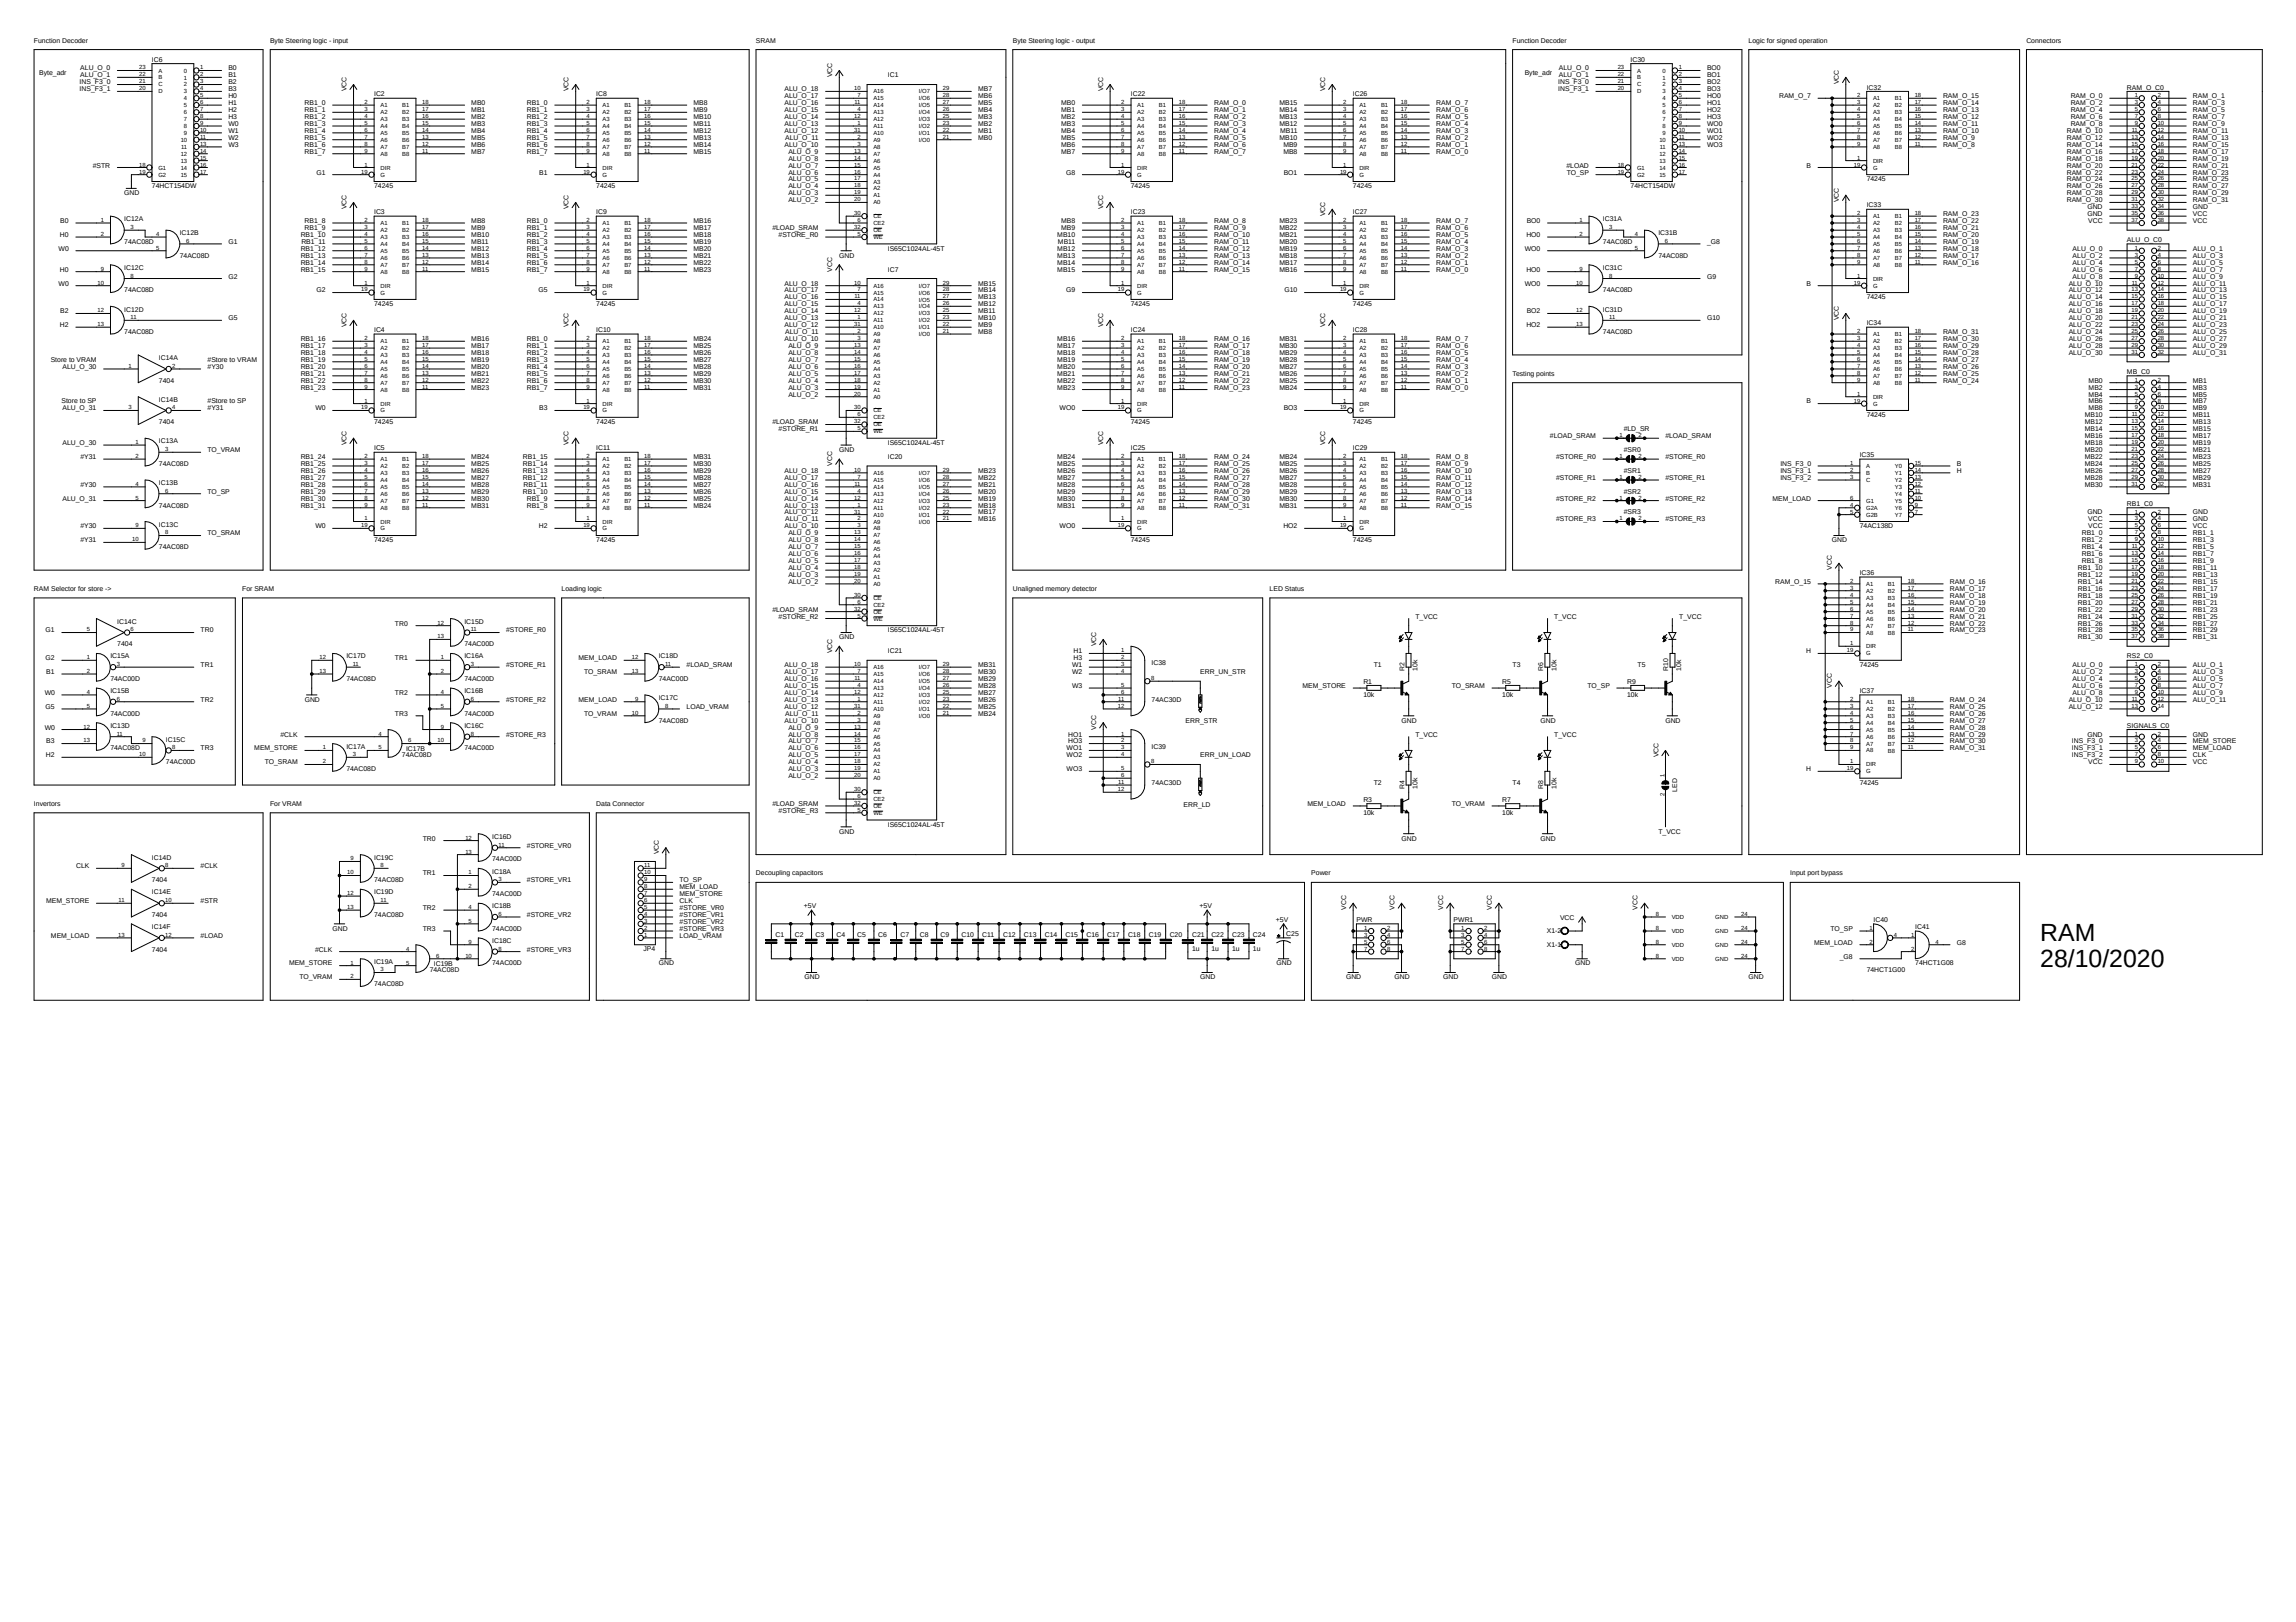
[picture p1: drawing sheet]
<svg xmlns="http://www.w3.org/2000/svg" width="297mm" height="210mm" viewBox="0 0 297 210" stroke-linecap="round" stroke-linejoin="round" font-family="sans-serif">
<defs><g id="words">
<g font-size="3.2">
<text x="263.9" y="121.7">RAM</text>
<text x="263.9" y="125.2">28/10/2020</text>
</g>
<g font-size=".9">
<text x="4.4" y="5.5">Function Decoder</text>
<text x="34.9" y="5.5">Byte Steering logic - input</text>
<text x="97.8" y="5.5">SRAM</text>
<text x="131" y="5.5">Byte Steering logic - output</text>
<text x="195.7" y="5.5">Function Decoder</text>
<text x="226.2" y="5.5">Logic for signed operation</text>
<text x="262.2" y="5.5">Connectors</text>
<text x="5.1" y="9.7">Byte_adr</text>
<text x="10.3" y="10.9">INS_F3_0</text>
<text x="10.3" y="11.8">INS_F3_1</text>
<text x="10.4" y="9.1">ALU_O_0</text>
<text x="10.4" y="10">ALU_O_1</text>
<text x="19.7" y="8">IC6</text>
<text x="29.5" y="9.1">B0</text>
<text x="29.5" y="10">B1</text>
<text x="29.5" y="10.9">B2</text>
<text x="29.5" y="11.8">B3</text>
<text x="44.8" y="11.8" transform="rotate(-90 44.8 11.8)">VCC</text>
<text x="73.5" y="11.8" transform="rotate(-90 73.5 11.8)">VCC</text>
<text x="101.5" y="11.8">ALU_O_18</text>
<text x="107.7" y="10" transform="rotate(-90 107.7 10)">VCC</text>
<text x="114.9" y="10">IC1</text>
<text x="126.5" y="11.8">MB7</text>
<text x="142.7" y="11.8" transform="rotate(-90 142.7 11.8)">VCC</text>
<text x="171.4" y="11.8" transform="rotate(-90 171.4 11.8)">VCC</text>
<text x="197.3" y="9.7">Byte_adr</text>
<text x="201.6" y="10.9">INS_F3_0</text>
<text x="201.6" y="11.8">INS_F3_1</text>
<text x="201.7" y="9.1">ALU_O_0</text>
<text x="201.7" y="10">ALU_O_1</text>
<text x="211" y="8">IC30</text>
<text x="220.8" y="10">BO1</text>
<text x="220.8" y="11.8">BO3</text>
<text x="220.8" y="9.1">BO0</text>
<text x="220.8" y="10.9">BO2</text>
<text x="237.9" y="10.9" transform="rotate(-90 237.9 10.9)">VCC</text>
<text x="241.5" y="11.6">IC32</text>
<text x="275.2" y="11.6">RAM_O_C0</text>
<text x="29.5" y="15.4">H3</text>
<text x="29.5" y="12.7">H0</text>
<text x="29.5" y="13.6">H1</text>
<text x="29.5" y="14.5">H2</text>
<text x="29.5" y="16.3">W0</text>
<text x="29.5" y="17.2">W1</text>
<text x="39.4" y="13.6">RB1_0</text>
<text x="39.4" y="14.5">RB1_1</text>
<text x="39.4" y="15.4">RB1_2</text>
<text x="39.4" y="16.3">RB1_3</text>
<text x="39.4" y="17.2">RB1_4</text>
<text x="48.4" y="12.5">IC2</text>
<text x="61" y="13.6">MB0</text>
<text x="61" y="14.5">MB1</text>
<text x="61" y="15.4">MB2</text>
<text x="61" y="16.3">MB3</text>
<text x="61" y="17.2">MB4</text>
<text x="68.2" y="13.6">RB1_0</text>
<text x="68.2" y="14.5">RB1_1</text>
<text x="68.2" y="15.4">RB1_2</text>
<text x="68.2" y="16.3">RB1_3</text>
<text x="68.2" y="17.2">RB1_4</text>
<text x="77.1" y="12.5">IC8</text>
<text x="89.7" y="13.6">MB8</text>
<text x="89.7" y="14.5">MB9</text>
<text x="89.7" y="15.4">MB10</text>
<text x="89.7" y="16.3">MB11</text>
<text x="89.7" y="17.2">MB12</text>
<text x="101.5" y="17.2">ALU_O_12</text>
<text x="101.5" y="16.3">ALU_O_13</text>
<text x="101.5" y="15.4">ALU_O_14</text>
<text x="101.5" y="14.5">ALU_O_15</text>
<text x="101.5" y="13.6">ALU_O_16</text>
<text x="101.5" y="12.7">ALU_O_17</text>
<text x="126.5" y="17.2">MB1</text>
<text x="126.5" y="16.3">MB2</text>
<text x="126.5" y="15.4">MB3</text>
<text x="126.5" y="14.5">MB4</text>
<text x="126.5" y="13.6">MB5</text>
<text x="126.5" y="12.7">MB6</text>
<text x="137.3" y="13.6">MB0</text>
<text x="137.3" y="14.5">MB1</text>
<text x="137.3" y="15.4">MB2</text>
<text x="137.3" y="16.3">MB3</text>
<text x="137.3" y="17.2">MB4</text>
<text x="146.3" y="12.5">IC22</text>
<text x="157.1" y="13.6">RAM_O_0</text>
<text x="157.1" y="14.5">RAM_O_1</text>
<text x="157.1" y="15.4">RAM_O_2</text>
<text x="157.1" y="16.3">RAM_O_3</text>
<text x="157.1" y="17.2">RAM_O_4</text>
<text x="165.5" y="16.3">MB12</text>
<text x="165.5" y="15.4">MB13</text>
<text x="165.5" y="14.5">MB14</text>
<text x="165.5" y="13.6">MB15</text>
<text x="165.6" y="17.2">MB11</text>
<text x="175" y="12.5">IC26</text>
<text x="185.8" y="17.2">RAM_O_3</text>
<text x="185.8" y="16.3">RAM_O_4</text>
<text x="185.8" y="15.4">RAM_O_5</text>
<text x="185.8" y="14.5">RAM_O_6</text>
<text x="185.8" y="13.6">RAM_O_7</text>
<text x="220.8" y="16.3">WO0</text>
<text x="220.8" y="14.5">HO2</text>
<text x="220.8" y="12.7">HO0</text>
<text x="220.8" y="13.6">HO1</text>
<text x="220.8" y="15.4">HO3</text>
<text x="220.8" y="17.2">WO1</text>
<text x="230.2" y="12.7">RAM_O_7</text>
<text x="251.4" y="17.2">RAM_O_10</text>
<text x="251.4" y="16.3">RAM_O_11</text>
<text x="251.4" y="15.4">RAM_O_12</text>
<text x="251.4" y="14.5">RAM_O_13</text>
<text x="251.4" y="13.6">RAM_O_14</text>
<text x="251.4" y="12.7">RAM_O_15</text>
<text x="267.4" y="17.2">RAM_O_10</text>
<text x="267.9" y="12.7">RAM_O_0</text>
<text x="267.9" y="13.6">RAM_O_2</text>
<text x="267.9" y="14.5">RAM_O_4</text>
<text x="267.9" y="15.4">RAM_O_6</text>
<text x="267.9" y="16.3">RAM_O_8</text>
<text x="283.7" y="12.7">RAM_O_1</text>
<text x="283.7" y="13.6">RAM_O_3</text>
<text x="283.7" y="14.5">RAM_O_5</text>
<text x="283.7" y="15.4">RAM_O_7</text>
<text x="283.7" y="16.3">RAM_O_9</text>
<text x="283.7" y="17.2">RAM_O_11</text>
<text x="12" y="21.7">#STR</text>
<text x="29.5" y="18.1">W2</text>
<text x="29.5" y="19">W3</text>
<text x="39.4" y="18.1">RB1_5</text>
<text x="39.4" y="19">RB1_6</text>
<text x="39.4" y="19.9">RB1_7</text>
<text x="40.9" y="22.6">G1</text>
<text x="61" y="18.1">MB5</text>
<text x="61" y="19">MB6</text>
<text x="61" y="19.9">MB7</text>
<text x="68.2" y="18.1">RB1_5</text>
<text x="68.2" y="19">RB1_6</text>
<text x="68.2" y="19.9">RB1_7</text>
<text x="69.8" y="22.6">B1</text>
<text x="89.7" y="18.1">MB13</text>
<text x="89.7" y="19">MB14</text>
<text x="89.7" y="19.9">MB15</text>
<text x="101.5" y="19">ALU_O_10</text>
<text x="101.6" y="18.1">ALU_O_11</text>
<text x="102" y="23.5">ALU_O_5</text>
<text x="102" y="22.6">ALU_O_6</text>
<text x="102" y="21.7">ALU_O_7</text>
<text x="102" y="20.8">ALU_O_8</text>
<text x="102" y="19.9">ALU_O_9</text>
<text x="126.5" y="18.1">MB0</text>
<text x="137.3" y="18.1">MB5</text>
<text x="137.3" y="19">MB6</text>
<text x="137.3" y="19.9">MB7</text>
<text x="137.9" y="22.6">G8</text>
<text x="157.1" y="18.1">RAM_O_5</text>
<text x="157.1" y="19">RAM_O_6</text>
<text x="157.1" y="19.9">RAM_O_7</text>
<text x="165.5" y="18.1">MB10</text>
<text x="166" y="19.9">MB8</text>
<text x="166" y="19">MB9</text>
<text x="166.1" y="22.6">BO1</text>
<text x="185.8" y="19.9">RAM_O_0</text>
<text x="185.8" y="19">RAM_O_1</text>
<text x="185.8" y="18.1">RAM_O_2</text>
<text x="202.7" y="21.7">#LOAD</text>
<text x="202.7" y="22.6">TO_SP</text>
<text x="220.8" y="18.1">WO2</text>
<text x="220.8" y="19">WO3</text>
<text x="233.7" y="21.7">B</text>
<text x="241.5" y="23.5">74245</text>
<text x="251.4" y="19">RAM_O_8</text>
<text x="251.4" y="18.1">RAM_O_9</text>
<text x="267.4" y="18.1">RAM_O_12</text>
<text x="267.4" y="19">RAM_O_14</text>
<text x="267.4" y="19.9">RAM_O_16</text>
<text x="267.4" y="20.8">RAM_O_18</text>
<text x="267.4" y="21.7">RAM_O_20</text>
<text x="267.4" y="22.6">RAM_O_22</text>
<text x="267.4" y="23.5">RAM_O_24</text>
<text x="283.7" y="18.1">RAM_O_13</text>
<text x="283.7" y="19">RAM_O_15</text>
<text x="283.7" y="19.9">RAM_O_17</text>
<text x="283.7" y="20.8">RAM_O_19</text>
<text x="283.7" y="21.7">RAM_O_21</text>
<text x="283.7" y="22.6">RAM_O_23</text>
<text x="283.7" y="23.5">RAM_O_25</text>
<text x="7.8" y="28.9">B0</text>
<text x="16.1" y="25.3">GND</text>
<text x="16.1" y="28.6">IC12A</text>
<text x="19.7" y="24.4">74HCT154DW</text>
<text x="39.4" y="28.9">RB1_8</text>
<text x="39.4" y="29.8">RB1_9</text>
<text x="44.8" y="27.1" transform="rotate(-90 44.8 27.1)">VCC</text>
<text x="48.4" y="24.4">74245</text>
<text x="48.4" y="27.7">IC3</text>
<text x="61" y="28.9">MB8</text>
<text x="61" y="29.8">MB9</text>
<text x="68.2" y="28.9">RB1_0</text>
<text x="68.2" y="29.8">RB1_1</text>
<text x="73.5" y="27.1" transform="rotate(-90 73.5 27.1)">VCC</text>
<text x="77.1" y="24.4">74245</text>
<text x="77.1" y="27.7">IC9</text>
<text x="89.7" y="28.9">MB16</text>
<text x="89.7" y="29.8">MB17</text>
<text x="99.9" y="29.8">#LOAD_SRAM</text>
<text x="102" y="26.2">ALU_O_2</text>
<text x="102" y="25.3">ALU_O_3</text>
<text x="102" y="24.4">ALU_O_4</text>
<text x="137.3" y="28.9">MB8</text>
<text x="137.3" y="29.8">MB9</text>
<text x="142.7" y="27.1" transform="rotate(-90 142.7 27.1)">VCC</text>
<text x="146.3" y="24.4">74245</text>
<text x="146.3" y="27.7">IC23</text>
<text x="157.1" y="28.9">RAM_O_8</text>
<text x="157.1" y="29.8">RAM_O_9</text>
<text x="165.5" y="29.8">MB22</text>
<text x="165.5" y="28.9">MB23</text>
<text x="171.4" y="28" transform="rotate(-90 171.4 28)">VCC</text>
<text x="175" y="24.4">74245</text>
<text x="175" y="27.7">IC27</text>
<text x="185.8" y="29.8">RAM_O_6</text>
<text x="185.8" y="28.9">RAM_O_7</text>
<text x="197.5" y="28.9">BO0</text>
<text x="207.4" y="28.6">IC31A</text>
<text x="211" y="24.4">74HCT154DW</text>
<text x="237.9" y="26.2" transform="rotate(-90 237.9 26.2)">VCC</text>
<text x="241.5" y="26.8">IC33</text>
<text x="251.4" y="29.8">RAM_O_21</text>
<text x="251.4" y="28.9">RAM_O_22</text>
<text x="251.4" y="28">RAM_O_23</text>
<text x="267.4" y="24.4">RAM_O_26</text>
<text x="267.4" y="25.3">RAM_O_28</text>
<text x="267.4" y="26.2">RAM_O_30</text>
<text x="270" y="27.1">GND</text>
<text x="270" y="28">GND</text>
<text x="270.2" y="28.9">VCC</text>
<text x="283.7" y="24.4">RAM_O_27</text>
<text x="283.7" y="25.3">RAM_O_29</text>
<text x="283.7" y="26.2">RAM_O_31</text>
<text x="283.7" y="27.1">GND</text>
<text x="283.7" y="28">VCC</text>
<text x="283.7" y="28.9">VCC</text>
<text x="7.6" y="32.5">W0</text>
<text x="7.7" y="30.7">H0</text>
<text x="7.7" y="35.2">H0</text>
<text x="16.1" y="31.6">74AC08D</text>
<text x="16.1" y="34.9">IC12C</text>
<text x="23.3" y="33.4">74AC08D</text>
<text x="23.3" y="30.4">IC12B</text>
<text x="29.5" y="31.6">G1</text>
<text x="38.9" y="30.7">RB1_10</text>
<text x="38.9" y="32.5">RB1_12</text>
<text x="38.9" y="33.4">RB1_13</text>
<text x="38.9" y="34.3">RB1_14</text>
<text x="38.9" y="35.2">RB1_15</text>
<text x="39" y="31.6">RB1_11</text>
<text x="61" y="30.7">MB10</text>
<text x="61" y="31.6">MB11</text>
<text x="61" y="32.5">MB12</text>
<text x="61" y="33.4">MB13</text>
<text x="61" y="34.3">MB14</text>
<text x="61" y="35.2">MB15</text>
<text x="68.2" y="30.7">RB1_2</text>
<text x="68.2" y="31.6">RB1_3</text>
<text x="68.2" y="32.5">RB1_4</text>
<text x="68.2" y="33.4">RB1_5</text>
<text x="68.2" y="34.3">RB1_6</text>
<text x="68.2" y="35.2">RB1_7</text>
<text x="89.7" y="30.7">MB18</text>
<text x="89.7" y="31.6">MB19</text>
<text x="89.7" y="32.5">MB20</text>
<text x="89.7" y="33.4">MB21</text>
<text x="89.7" y="34.3">MB22</text>
<text x="89.7" y="35.2">MB23</text>
<text x="100.7" y="30.7">#STORE_R0</text>
<text x="107.7" y="35.2" transform="rotate(-90 107.7 35.2)">VCC</text>
<text x="108.6" y="33.4">GND</text>
<text x="114.9" y="32.5">IS65C1024AL-45T</text>
<text x="114.9" y="35.2">IC7</text>
<text x="136.8" y="30.7">MB10</text>
<text x="136.8" y="32.5">MB12</text>
<text x="136.8" y="33.4">MB13</text>
<text x="136.8" y="34.3">MB14</text>
<text x="136.8" y="35.2">MB15</text>
<text x="136.9" y="31.6">MB11</text>
<text x="157.1" y="30.7">RAM_O_10</text>
<text x="157.1" y="31.6">RAM_O_11</text>
<text x="157.1" y="32.5">RAM_O_12</text>
<text x="157.1" y="33.4">RAM_O_13</text>
<text x="157.1" y="34.3">RAM_O_14</text>
<text x="157.1" y="35.2">RAM_O_15</text>
<text x="165.5" y="35.2">MB16</text>
<text x="165.5" y="34.3">MB17</text>
<text x="165.5" y="33.4">MB18</text>
<text x="165.5" y="32.5">MB19</text>
<text x="165.5" y="31.6">MB20</text>
<text x="165.5" y="30.7">MB21</text>
<text x="185.8" y="35.2">RAM_O_0</text>
<text x="185.8" y="34.3">RAM_O_1</text>
<text x="185.8" y="33.4">RAM_O_2</text>
<text x="185.8" y="32.5">RAM_O_3</text>
<text x="185.8" y="31.6">RAM_O_4</text>
<text x="185.8" y="30.7">RAM_O_5</text>
<text x="197.3" y="32.5">WO0</text>
<text x="197.5" y="30.7">HO0</text>
<text x="197.5" y="35.2">HO0</text>
<text x="207.4" y="31.6">74AC08D</text>
<text x="207.4" y="34.9">IC31C</text>
<text x="214.6" y="33.4">74AC08D</text>
<text x="214.6" y="30.4">IC31B</text>
<text x="220.8" y="31.6">_G8</text>
<text x="251.4" y="34.3">RAM_O_16</text>
<text x="251.4" y="33.4">RAM_O_17</text>
<text x="251.4" y="32.5">RAM_O_18</text>
<text x="251.4" y="31.6">RAM_O_19</text>
<text x="251.4" y="30.7">RAM_O_20</text>
<text x="268.1" y="32.5">ALU_O_0</text>
<text x="268.1" y="33.4">ALU_O_2</text>
<text x="268.1" y="34.3">ALU_O_4</text>
<text x="268.1" y="35.2">ALU_O_6</text>
<text x="275.2" y="31.3">ALU_O_C0</text>
<text x="283.7" y="32.5">ALU_O_1</text>
<text x="283.7" y="33.4">ALU_O_3</text>
<text x="283.7" y="34.3">ALU_O_5</text>
<text x="283.7" y="35.2">ALU_O_7</text>
<text x="7.6" y="36.9">W0</text>
<text x="7.8" y="40.5">B2</text>
<text x="16.1" y="37.8">74AC08D</text>
<text x="16.1" y="40.3">IC12D</text>
<text x="29.5" y="36.1">G2</text>
<text x="29.5" y="41.4">G5</text>
<text x="40.9" y="37.8">G2</text>
<text x="48.4" y="39.6">74245</text>
<text x="69.7" y="37.8">G5</text>
<text x="77.1" y="39.6">74245</text>
<text x="101.5" y="41.4">ALU_O_13</text>
<text x="101.5" y="40.5">ALU_O_14</text>
<text x="101.5" y="39.6">ALU_O_15</text>
<text x="101.5" y="38.7">ALU_O_16</text>
<text x="101.5" y="37.8">ALU_O_17</text>
<text x="101.5" y="36.9">ALU_O_18</text>
<text x="126.5" y="41.4">MB10</text>
<text x="126.5" y="40.5">MB11</text>
<text x="126.5" y="39.6">MB12</text>
<text x="126.5" y="38.7">MB13</text>
<text x="126.5" y="37.8">MB14</text>
<text x="126.5" y="36.9">MB15</text>
<text x="137.9" y="37.8">G9</text>
<text x="146.3" y="39.6">74245</text>
<text x="166.2" y="37.8">G10</text>
<text x="175" y="39.6">74245</text>
<text x="197.3" y="36.9">WO0</text>
<text x="197.5" y="40.5">BO2</text>
<text x="207.4" y="37.8">74AC08D</text>
<text x="207.4" y="40.3">IC31D</text>
<text x="220.8" y="36.1">G9</text>
<text x="220.8" y="41.4">G10</text>
<text x="233.7" y="36.9">B</text>
<text x="237.9" y="41.4" transform="rotate(-90 237.9 41.4)">VCC</text>
<text x="241.5" y="38.7">74245</text>
<text x="267.6" y="36.9">ALU_O_10</text>
<text x="267.6" y="37.8">ALU_O_12</text>
<text x="267.6" y="38.7">ALU_O_14</text>
<text x="267.6" y="39.6">ALU_O_16</text>
<text x="267.6" y="40.5">ALU_O_18</text>
<text x="267.6" y="41.4">ALU_O_20</text>
<text x="268.1" y="36.1">ALU_O_8</text>
<text x="283.7" y="36.1">ALU_O_9</text>
<text x="283.7" y="36.9">ALU_O_11</text>
<text x="283.7" y="37.8">ALU_O_13</text>
<text x="283.7" y="38.7">ALU_O_15</text>
<text x="283.7" y="39.6">ALU_O_17</text>
<text x="283.7" y="40.5">ALU_O_19</text>
<text x="283.7" y="41.4">ALU_O_21</text>
<text x="6.6" y="46.8">Store to VRAM</text>
<text x="7.7" y="42.3">H2</text>
<text x="8.1" y="47.7">ALU_O_30</text>
<text x="16.1" y="43.2">74AC08D</text>
<text x="20.6" y="46.6">IC14A</text>
<text x="26.8" y="46.8">#Store to VRAM</text>
<text x="26.8" y="47.7">#Y30</text>
<text x="38.9" y="44.1">RB1_16</text>
<text x="38.9" y="45">RB1_17</text>
<text x="38.9" y="45.9">RB1_18</text>
<text x="38.9" y="46.8">RB1_19</text>
<text x="38.9" y="47.7">RB1_20</text>
<text x="44.8" y="42.3" transform="rotate(-90 44.8 42.3)">VCC</text>
<text x="48.4" y="43">IC4</text>
<text x="61" y="44.1">MB16</text>
<text x="61" y="45">MB17</text>
<text x="61" y="45.9">MB18</text>
<text x="61" y="46.8">MB19</text>
<text x="61" y="47.7">MB20</text>
<text x="68.2" y="44.1">RB1_0</text>
<text x="68.2" y="45">RB1_1</text>
<text x="68.2" y="45.9">RB1_2</text>
<text x="68.2" y="46.8">RB1_3</text>
<text x="68.2" y="47.7">RB1_4</text>
<text x="73.5" y="42.3" transform="rotate(-90 73.5 42.3)">VCC</text>
<text x="77.1" y="43">IC10</text>
<text x="89.7" y="44.1">MB24</text>
<text x="89.7" y="45">MB25</text>
<text x="89.7" y="45.9">MB26</text>
<text x="89.7" y="46.8">MB27</text>
<text x="89.7" y="47.7">MB28</text>
<text x="101.5" y="44.1">ALU_O_10</text>
<text x="101.5" y="42.3">ALU_O_12</text>
<text x="101.6" y="43.2">ALU_O_11</text>
<text x="102" y="47.7">ALU_O_6</text>
<text x="102" y="46.8">ALU_O_7</text>
<text x="102" y="45.9">ALU_O_8</text>
<text x="102" y="45">ALU_O_9</text>
<text x="126.5" y="43.2">MB8</text>
<text x="126.5" y="42.3">MB9</text>
<text x="136.8" y="44.1">MB16</text>
<text x="136.8" y="45">MB17</text>
<text x="136.8" y="45.9">MB18</text>
<text x="136.8" y="46.8">MB19</text>
<text x="136.8" y="47.7">MB20</text>
<text x="142.7" y="42.3" transform="rotate(-90 142.7 42.3)">VCC</text>
<text x="146.3" y="43">IC24</text>
<text x="157.1" y="44.1">RAM_O_16</text>
<text x="157.1" y="45">RAM_O_17</text>
<text x="157.1" y="45.9">RAM_O_18</text>
<text x="157.1" y="46.8">RAM_O_19</text>
<text x="157.1" y="47.7">RAM_O_20</text>
<text x="165.5" y="47.7">MB27</text>
<text x="165.5" y="46.8">MB28</text>
<text x="165.5" y="45.9">MB29</text>
<text x="165.5" y="45">MB30</text>
<text x="165.5" y="44.1">MB31</text>
<text x="171.4" y="42.3" transform="rotate(-90 171.4 42.3)">VCC</text>
<text x="175" y="43">IC28</text>
<text x="185.8" y="47.7">RAM_O_3</text>
<text x="185.8" y="46.8">RAM_O_4</text>
<text x="185.8" y="45.9">RAM_O_5</text>
<text x="185.8" y="45">RAM_O_6</text>
<text x="185.8" y="44.1">RAM_O_7</text>
<text x="197.5" y="42.3">HO2</text>
<text x="207.4" y="43.2">74AC08D</text>
<text x="241.5" y="42.1">IC34</text>
<text x="251.4" y="47.7">RAM_O_26</text>
<text x="251.4" y="46.8">RAM_O_27</text>
<text x="251.4" y="45.9">RAM_O_28</text>
<text x="251.4" y="45">RAM_O_29</text>
<text x="251.4" y="44.1">RAM_O_30</text>
<text x="251.4" y="43.2">RAM_O_31</text>
<text x="267.6" y="42.3">ALU_O_22</text>
<text x="267.6" y="43.2">ALU_O_24</text>
<text x="267.6" y="44.1">ALU_O_26</text>
<text x="267.6" y="45">ALU_O_28</text>
<text x="267.6" y="45.9">ALU_O_30</text>
<text x="283.7" y="42.3">ALU_O_23</text>
<text x="283.7" y="43.2">ALU_O_25</text>
<text x="283.7" y="44.1">ALU_O_27</text>
<text x="283.7" y="45">ALU_O_29</text>
<text x="283.7" y="45.9">ALU_O_31</text>
<text x="8" y="52.2">Store to SP</text>
<text x="8.1" y="53.1">ALU_O_31</text>
<text x="20.6" y="49.5">7404</text>
<text x="20.6" y="52">IC14B</text>
<text x="26.8" y="52.2">#Store to SP</text>
<text x="26.8" y="53.1">#Y31</text>
<text x="38.9" y="48.6">RB1_21</text>
<text x="38.9" y="49.5">RB1_22</text>
<text x="38.9" y="50.4">RB1_23</text>
<text x="40.8" y="53.1">W0</text>
<text x="61" y="48.6">MB21</text>
<text x="61" y="49.5">MB22</text>
<text x="61" y="50.4">MB23</text>
<text x="68.2" y="48.6">RB1_5</text>
<text x="68.2" y="49.5">RB1_6</text>
<text x="68.2" y="50.4">RB1_7</text>
<text x="69.8" y="53.1">B3</text>
<text x="89.7" y="48.6">MB29</text>
<text x="89.7" y="49.5">MB30</text>
<text x="89.7" y="50.4">MB31</text>
<text x="102" y="51.3">ALU_O_2</text>
<text x="102" y="50.4">ALU_O_3</text>
<text x="102" y="49.5">ALU_O_4</text>
<text x="102" y="48.6">ALU_O_5</text>
<text x="136.8" y="48.6">MB21</text>
<text x="136.8" y="49.5">MB22</text>
<text x="136.8" y="50.4">MB23</text>
<text x="137.1" y="53.1">WO0</text>
<text x="157.1" y="48.6">RAM_O_21</text>
<text x="157.1" y="49.5">RAM_O_22</text>
<text x="157.1" y="50.4">RAM_O_23</text>
<text x="165.5" y="50.4">MB24</text>
<text x="165.5" y="49.5">MB25</text>
<text x="165.5" y="48.6">MB26</text>
<text x="166.1" y="53.1">BO3</text>
<text x="185.8" y="50.4">RAM_O_0</text>
<text x="185.8" y="49.5">RAM_O_1</text>
<text x="185.8" y="48.6">RAM_O_2</text>
<text x="195.7" y="48.6">Testing points</text>
<text x="233.7" y="52.2">B</text>
<text x="251.4" y="49.5">RAM_O_24</text>
<text x="251.4" y="48.6">RAM_O_25</text>
<text x="270.2" y="49.5">MB0</text>
<text x="270.2" y="50.4">MB2</text>
<text x="270.2" y="51.3">MB4</text>
<text x="270.2" y="52.2">MB6</text>
<text x="270.2" y="53.1">MB8</text>
<text x="275.2" y="48.4">MB_C0</text>
<text x="283.7" y="49.5">MB1</text>
<text x="283.7" y="50.4">MB3</text>
<text x="283.7" y="51.3">MB5</text>
<text x="283.7" y="52.2">MB7</text>
<text x="283.7" y="53.1">MB9</text>
<text x="8.1" y="57.6">ALU_O_30</text>
<text x="10.4" y="59.4">#Y31</text>
<text x="20.6" y="54.9">7404</text>
<text x="20.6" y="57.4">IC13A</text>
<text x="26.8" y="58.5">TO_VRAM</text>
<text x="38.9" y="59.4">RB1_24</text>
<text x="44.8" y="57.6" transform="rotate(-90 44.8 57.6)">VCC</text>
<text x="48.4" y="54.9">74245</text>
<text x="48.4" y="58.3">IC5</text>
<text x="61" y="59.4">MB24</text>
<text x="67.6" y="59.4">RB1_15</text>
<text x="73.5" y="57.6" transform="rotate(-90 73.5 57.6)">VCC</text>
<text x="77.1" y="54.9">74245</text>
<text x="77.1" y="58.3">IC11</text>
<text x="89.7" y="59.4">MB31</text>
<text x="99.9" y="54.9">#LOAD_SRAM</text>
<text x="100.7" y="55.8">#STORE_R1</text>
<text x="108.6" y="58.5">GND</text>
<text x="114.9" y="57.6">IS65C1024AL-45T</text>
<text x="114.9" y="59.4">IC20</text>
<text x="136.8" y="59.4">MB24</text>
<text x="142.7" y="57.6" transform="rotate(-90 142.7 57.6)">VCC</text>
<text x="146.3" y="54.9">74245</text>
<text x="146.3" y="58.3">IC25</text>
<text x="157.1" y="59.4">RAM_O_24</text>
<text x="165.5" y="59.4">MB24</text>
<text x="171.4" y="57.6" transform="rotate(-90 171.4 57.6)">VCC</text>
<text x="175" y="54.9">74245</text>
<text x="175" y="58.3">IC29</text>
<text x="185.8" y="59.4">RAM_O_8</text>
<text x="200.5" y="56.7">#LOAD_SRAM</text>
<text x="201.3" y="59.4">#STORE_R0</text>
<text x="210.1" y="55.8">#LD_SR</text>
<text x="210.1" y="58.5">#SR0</text>
<text x="215.5" y="59.4">#STORE_R0</text>
<text x="215.5" y="56.7">#LOAD_SRAM</text>
<text x="240.6" y="59.2">IC35</text>
<text x="241.5" y="54">74245</text>
<text x="269.7" y="54">MB10</text>
<text x="269.7" y="54.9">MB12</text>
<text x="269.7" y="55.8">MB14</text>
<text x="269.7" y="56.7">MB16</text>
<text x="269.7" y="57.6">MB18</text>
<text x="269.7" y="58.5">MB20</text>
<text x="269.7" y="59.4">MB22</text>
<text x="283.7" y="54">MB11</text>
<text x="283.7" y="54.9">MB13</text>
<text x="283.7" y="55.8">MB15</text>
<text x="283.7" y="56.7">MB17</text>
<text x="283.7" y="57.6">MB19</text>
<text x="283.7" y="58.5">MB21</text>
<text x="283.7" y="59.4">MB23</text>
<text x="8.1" y="64.8">ALU_O_31</text>
<text x="10.4" y="63">#Y30</text>
<text x="20.6" y="60.3">74AC08D</text>
<text x="20.6" y="65.7">74AC08D</text>
<text x="20.6" y="62.8">IC13B</text>
<text x="26.8" y="63.9">TO_SP</text>
<text x="38.9" y="60.3">RB1_25</text>
<text x="38.9" y="61.2">RB1_26</text>
<text x="38.9" y="62.1">RB1_27</text>
<text x="38.9" y="63">RB1_28</text>
<text x="38.9" y="63.9">RB1_29</text>
<text x="38.9" y="64.8">RB1_30</text>
<text x="38.9" y="65.7">RB1_31</text>
<text x="61" y="60.3">MB25</text>
<text x="61" y="61.2">MB26</text>
<text x="61" y="62.1">MB27</text>
<text x="61" y="63">MB28</text>
<text x="61" y="63.9">MB29</text>
<text x="61" y="64.8">MB30</text>
<text x="61" y="65.7">MB31</text>
<text x="67.6" y="63.9">RB1_10</text>
<text x="67.6" y="62.1">RB1_12</text>
<text x="67.6" y="61.2">RB1_13</text>
<text x="67.6" y="60.3">RB1_14</text>
<text x="67.7" y="63">RB1_11</text>
<text x="68.2" y="65.7">RB1_8</text>
<text x="68.2" y="64.8">RB1_9</text>
<text x="89.7" y="65.7">MB24</text>
<text x="89.7" y="64.8">MB25</text>
<text x="89.7" y="63.9">MB26</text>
<text x="89.7" y="63">MB27</text>
<text x="89.7" y="62.1">MB28</text>
<text x="89.7" y="61.2">MB29</text>
<text x="89.7" y="60.3">MB30</text>
<text x="101.5" y="65.7">ALU_O_13</text>
<text x="101.5" y="64.8">ALU_O_14</text>
<text x="101.5" y="63.9">ALU_O_15</text>
<text x="101.5" y="63">ALU_O_16</text>
<text x="101.5" y="62.1">ALU_O_17</text>
<text x="101.5" y="61.2">ALU_O_18</text>
<text x="107.7" y="60.3" transform="rotate(-90 107.7 60.3)">VCC</text>
<text x="126.5" y="65.7">MB18</text>
<text x="126.5" y="64.8">MB19</text>
<text x="126.5" y="63.9">MB20</text>
<text x="126.5" y="63">MB21</text>
<text x="126.5" y="62.1">MB22</text>
<text x="126.5" y="61.2">MB23</text>
<text x="136.8" y="60.3">MB25</text>
<text x="136.8" y="61.2">MB26</text>
<text x="136.8" y="62.1">MB27</text>
<text x="136.8" y="63">MB28</text>
<text x="136.8" y="63.9">MB29</text>
<text x="136.8" y="64.8">MB30</text>
<text x="136.8" y="65.7">MB31</text>
<text x="157.1" y="60.3">RAM_O_25</text>
<text x="157.1" y="61.2">RAM_O_26</text>
<text x="157.1" y="62.1">RAM_O_27</text>
<text x="157.1" y="63">RAM_O_28</text>
<text x="157.1" y="63.9">RAM_O_29</text>
<text x="157.1" y="64.8">RAM_O_30</text>
<text x="157.1" y="65.7">RAM_O_31</text>
<text x="165.5" y="60.3">MB25</text>
<text x="165.5" y="61.2">MB26</text>
<text x="165.5" y="62.1">MB27</text>
<text x="165.5" y="63">MB28</text>
<text x="165.5" y="63.9">MB29</text>
<text x="165.5" y="64.8">MB30</text>
<text x="165.5" y="65.7">MB31</text>
<text x="185.8" y="60.3">RAM_O_9</text>
<text x="185.8" y="61.2">RAM_O_10</text>
<text x="185.8" y="62.1">RAM_O_11</text>
<text x="185.8" y="63">RAM_O_12</text>
<text x="185.8" y="63.9">RAM_O_13</text>
<text x="185.8" y="64.8">RAM_O_14</text>
<text x="185.8" y="65.7">RAM_O_15</text>
<text x="201.3" y="62.1">#STORE_R1</text>
<text x="201.3" y="64.8">#STORE_R2</text>
<text x="210.1" y="61.2">#SR1</text>
<text x="210.1" y="63.9">#SR2</text>
<text x="215.5" y="62.1">#STORE_R1</text>
<text x="215.5" y="64.8">#STORE_R2</text>
<text x="229.3" y="64.8">MEM_LOAD</text>
<text x="230.3" y="60.3">INS_F3_0</text>
<text x="230.3" y="61.2">INS_F3_1</text>
<text x="230.3" y="62.1">INS_F3_2</text>
<text x="253.2" y="60.3">B</text>
<text x="253.2" y="61.2">H</text>
<text x="269.7" y="60.3">MB24</text>
<text x="269.7" y="61.2">MB26</text>
<text x="269.7" y="62.1">MB28</text>
<text x="269.7" y="63">MB30</text>
<text x="275.2" y="65.5">RB1_C0</text>
<text x="283.7" y="60.3">MB25</text>
<text x="283.7" y="61.2">MB27</text>
<text x="283.7" y="62.1">MB29</text>
<text x="283.7" y="63">MB31</text>
<text x="10.4" y="68.4">#Y30</text>
<text x="10.4" y="70.2">#Y31</text>
<text x="20.6" y="71.1">74AC08D</text>
<text x="20.6" y="68.2">IC13C</text>
<text x="26.8" y="69.3">TO_SRAM</text>
<text x="40.8" y="68.4">W0</text>
<text x="48.4" y="70.2">74245</text>
<text x="69.7" y="68.4">H2</text>
<text x="77.1" y="70.2">74245</text>
<text x="101.5" y="68.4">ALU_O_10</text>
<text x="101.5" y="66.6">ALU_O_12</text>
<text x="101.6" y="67.5">ALU_O_11</text>
<text x="102" y="72">ALU_O_6</text>
<text x="102" y="71.1">ALU_O_7</text>
<text x="102" y="70.2">ALU_O_8</text>
<text x="102" y="69.3">ALU_O_9</text>
<text x="126.5" y="67.5">MB16</text>
<text x="126.5" y="66.6">MB17</text>
<text x="137.1" y="68.4">WO0</text>
<text x="146.3" y="70.2">74245</text>
<text x="166" y="68.4">HO2</text>
<text x="175" y="70.2">74245</text>
<text x="201.3" y="67.5">#STORE_R3</text>
<text x="210.1" y="66.6">#SR3</text>
<text x="215.5" y="67.5">#STORE_R3</text>
<text x="237" y="70.2">GND</text>
<text x="240.6" y="68.4">74AC138D</text>
<text x="269.3" y="69.3">RB1_0</text>
<text x="269.3" y="70.2">RB1_2</text>
<text x="269.3" y="71.1">RB1_4</text>
<text x="269.3" y="72">RB1_6</text>
<text x="270" y="66.6">GND</text>
<text x="270.2" y="67.5">VCC</text>
<text x="270.2" y="68.4">VCC</text>
<text x="283.7" y="69.3">RB1_1</text>
<text x="283.7" y="70.2">RB1_3</text>
<text x="283.7" y="71.1">RB1_5</text>
<text x="283.7" y="72">RB1_7</text>
<text x="283.7" y="66.6">GND</text>
<text x="283.7" y="67.5">GND</text>
<text x="283.7" y="68.4">VCC</text>
<text x="4.4" y="76.5">RAM Selector for store -&gt;</text>
<text x="31.3" y="76.5">For SRAM</text>
<text x="72.7" y="76.5">Loading logic</text>
<text x="102" y="75.6">ALU_O_2</text>
<text x="102" y="74.7">ALU_O_3</text>
<text x="102" y="73.8">ALU_O_4</text>
<text x="102" y="72.9">ALU_O_5</text>
<text x="131" y="76.5">Unaligned memory detector</text>
<text x="164.3" y="76.5">LED Status</text>
<text x="229.7" y="75.6">RAM_O_15</text>
<text x="237" y="73.8" transform="rotate(-90 237 73.8)">VCC</text>
<text x="240.6" y="74.4">IC36</text>
<text x="252.3" y="75.6">RAM_O_16</text>
<text x="252.3" y="76.5">RAM_O_17</text>
<text x="252.3" y="77.4">RAM_O_18</text>
<text x="268.8" y="73.8">RB1_10</text>
<text x="268.8" y="74.7">RB1_12</text>
<text x="268.8" y="75.6">RB1_14</text>
<text x="268.8" y="76.5">RB1_16</text>
<text x="268.8" y="77.4">RB1_18</text>
<text x="269.3" y="72.9">RB1_8</text>
<text x="283.7" y="72.9">RB1_9</text>
<text x="283.7" y="73.8">RB1_11</text>
<text x="283.7" y="74.7">RB1_13</text>
<text x="283.7" y="75.6">RB1_15</text>
<text x="283.7" y="76.5">RB1_17</text>
<text x="283.7" y="77.4">RB1_19</text>
<text x="5.9" y="81.8">G1</text>
<text x="15.2" y="83.6">7404</text>
<text x="15.2" y="80.7">IC14C</text>
<text x="25.9" y="81.8">TR0</text>
<text x="51.1" y="80.9">TR0</text>
<text x="60.1" y="83.6">74AC00D</text>
<text x="60.1" y="80.7">IC15D</text>
<text x="65.5" y="81.8">#STORE_R0</text>
<text x="99.9" y="79.2">#LOAD_SRAM</text>
<text x="100.7" y="80">#STORE_R2</text>
<text x="108.6" y="82.7">GND</text>
<text x="114.9" y="81.8">IS65C1024AL-45T</text>
<text x="141.8" y="83.6" transform="rotate(-90 141.8 83.6)">VCC</text>
<text x="183.1" y="80">T_VCC</text>
<text x="201.1" y="80">T_VCC</text>
<text x="217.2" y="80">T_VCC</text>
<text x="252.3" y="78.3">RAM_O_19</text>
<text x="252.3" y="79.2">RAM_O_20</text>
<text x="252.3" y="80">RAM_O_21</text>
<text x="252.3" y="80.9">RAM_O_22</text>
<text x="252.3" y="81.8">RAM_O_23</text>
<text x="268.8" y="78.3">RB1_20</text>
<text x="268.8" y="79.2">RB1_22</text>
<text x="268.8" y="80">RB1_24</text>
<text x="268.8" y="80.9">RB1_26</text>
<text x="268.8" y="81.8">RB1_28</text>
<text x="268.8" y="82.7">RB1_30</text>
<text x="283.7" y="78.3">RB1_21</text>
<text x="283.7" y="79.2">RB1_23</text>
<text x="283.7" y="80">RB1_25</text>
<text x="283.7" y="80.9">RB1_27</text>
<text x="283.7" y="81.8">RB1_29</text>
<text x="283.7" y="82.7">RB1_31</text>
<text x="5.8" y="89.9">W0</text>
<text x="5.9" y="85.4">G2</text>
<text x="6" y="87.2">B1</text>
<text x="14.3" y="88.1">74AC00D</text>
<text x="14.3" y="85.2">IC15A</text>
<text x="14.3" y="89.7">IC15B</text>
<text x="25.9" y="86.3">TR1</text>
<text x="44.8" y="88.1">74AC08D</text>
<text x="44.8" y="85.2">IC17D</text>
<text x="51.1" y="85.4">TR1</text>
<text x="51.1" y="89.9">TR2</text>
<text x="60.1" y="88.1">74AC00D</text>
<text x="60.1" y="85.2">IC16A</text>
<text x="60.1" y="89.7">IC16B</text>
<text x="65.5" y="86.3">#STORE_R1</text>
<text x="74.8" y="85.4">MEM_LOAD</text>
<text x="75.6" y="87.2">TO_SRAM</text>
<text x="85.2" y="88.1">74AC00D</text>
<text x="85.2" y="85.2">IC18D</text>
<text x="88.8" y="86.3">#LOAD_SRAM</text>
<text x="101.5" y="89.9">ALU_O_14</text>
<text x="101.5" y="89">ALU_O_15</text>
<text x="101.5" y="88.1">ALU_O_16</text>
<text x="101.5" y="87.2">ALU_O_17</text>
<text x="101.5" y="86.3">ALU_O_18</text>
<text x="107.7" y="84.5" transform="rotate(-90 107.7 84.5)">VCC</text>
<text x="114.9" y="84.5">IC21</text>
<text x="126.5" y="89.9">MB27</text>
<text x="126.5" y="89">MB28</text>
<text x="126.5" y="88.1">MB29</text>
<text x="126.5" y="87.2">MB30</text>
<text x="126.5" y="86.3">MB31</text>
<text x="138.7" y="86.3">W1</text>
<text x="138.7" y="87.2">W2</text>
<text x="138.7" y="89">W3</text>
<text x="138.9" y="85.4">H3</text>
<text x="138.9" y="84.5">H1</text>
<text x="149" y="86.1">IC38</text>
<text x="155.3" y="87.2">ERR_UN_STR</text>
<text x="168.5" y="89">MEM_STORE</text>
<text x="176.4" y="88.5">R1</text>
<text x="177.7" y="86.3">T1</text>
<text x="181.7" y="86.8" transform="rotate(-90 181.7 86.8)">R2</text>
<text x="183.4" y="86.8" transform="rotate(-90 183.4 86.8)">10k</text>
<text x="187.8" y="89">TO_SRAM</text>
<text x="194.3" y="88.5">R5</text>
<text x="195.7" y="86.3">T3</text>
<text x="199.7" y="86.8" transform="rotate(-90 199.7 86.8)">R6</text>
<text x="201.4" y="86.8" transform="rotate(-90 201.4 86.8)">10k</text>
<text x="205.4" y="89">TO_SP</text>
<text x="210.5" y="88.5">R9</text>
<text x="211.9" y="86.3">T5</text>
<text x="215.8" y="86.8" transform="rotate(-90 215.8 86.8)">R10</text>
<text x="217.5" y="86.8" transform="rotate(-90 217.5 86.8)">10k</text>
<text x="233.7" y="84.5">H</text>
<text x="237" y="89" transform="rotate(-90 237 89)">VCC</text>
<text x="240.6" y="86.3">74245</text>
<text x="240.6" y="89.7">IC37</text>
<text x="268.1" y="86.3">ALU_O_0</text>
<text x="268.1" y="87.2">ALU_O_2</text>
<text x="268.1" y="88.1">ALU_O_4</text>
<text x="268.1" y="89">ALU_O_6</text>
<text x="268.1" y="89.9">ALU_O_8</text>
<text x="275.2" y="85.2">RS2_C0</text>
<text x="283.7" y="86.3">ALU_O_1</text>
<text x="283.7" y="87.2">ALU_O_3</text>
<text x="283.7" y="88.1">ALU_O_5</text>
<text x="283.7" y="89">ALU_O_7</text>
<text x="283.7" y="89.9">ALU_O_9</text>
<text x="5.8" y="94.4">W0</text>
<text x="5.9" y="91.7">G5</text>
<text x="14.3" y="92.6">74AC00D</text>
<text x="14.3" y="94.2">IC13D</text>
<text x="21.5" y="96">IC15C</text>
<text x="25.9" y="90.8">TR2</text>
<text x="36.3" y="95.3">#CLK</text>
<text x="39.4" y="90.8">GND</text>
<text x="51.1" y="92.6">TR3</text>
<text x="60.1" y="92.6">74AC00D</text>
<text x="60.1" y="94.2">IC16C</text>
<text x="65.5" y="95.3">#STORE_R3</text>
<text x="65.5" y="90.8">#STORE_R2</text>
<text x="74.8" y="90.8">MEM_LOAD</text>
<text x="75.6" y="92.6">TO_VRAM</text>
<text x="85.2" y="93.5">74AC08D</text>
<text x="85.2" y="90.6">IC17C</text>
<text x="88.8" y="91.7">LOAD_VRAM</text>
<text x="101.5" y="93.5">ALU_O_10</text>
<text x="101.5" y="91.7">ALU_O_12</text>
<text x="101.5" y="90.8">ALU_O_13</text>
<text x="101.6" y="92.6">ALU_O_11</text>
<text x="102" y="95.3">ALU_O_8</text>
<text x="102" y="94.4">ALU_O_9</text>
<text x="126.5" y="92.6">MB24</text>
<text x="126.5" y="91.7">MB25</text>
<text x="126.5" y="90.8">MB26</text>
<text x="138.2" y="95.3">HO1</text>
<text x="141.8" y="94.4" transform="rotate(-90 141.8 94.4)">VCC</text>
<text x="149" y="90.8">74AC30D</text>
<text x="153.4" y="93.6">ERR_STR</text>
<text x="176.4" y="90.2">10k</text>
<text x="181.3" y="93.5">GND</text>
<text x="183.1" y="95.3">T_VCC</text>
<text x="194.3" y="90.2">10k</text>
<text x="199.3" y="93.5">GND</text>
<text x="201.1" y="95.3">T_VCC</text>
<text x="210.5" y="90.2">10k</text>
<text x="215.5" y="93.5">GND</text>
<text x="252.3" y="90.8">RAM_O_24</text>
<text x="252.3" y="91.7">RAM_O_25</text>
<text x="252.3" y="92.6">RAM_O_26</text>
<text x="252.3" y="93.5">RAM_O_27</text>
<text x="252.3" y="94.4">RAM_O_28</text>
<text x="252.3" y="95.3">RAM_O_29</text>
<text x="267.6" y="90.8">ALU_O_10</text>
<text x="267.6" y="91.7">ALU_O_12</text>
<text x="270" y="95.3">GND</text>
<text x="275.2" y="94.2">SIGNALS_C0</text>
<text x="283.7" y="90.8">ALU_O_11</text>
<text x="283.7" y="95.3">GND</text>
<text x="5.9" y="98">H2</text>
<text x="6" y="96.2">B3</text>
<text x="14.3" y="97.1">74AC08D</text>
<text x="21.5" y="98.9">74AC00D</text>
<text x="25.9" y="97.1">TR3</text>
<text x="32.9" y="97.1">MEM_STORE</text>
<text x="34.3" y="98.9">TO_SRAM</text>
<text x="44.8" y="99.8">74AC08D</text>
<text x="44.8" y="96.9">IC17A</text>
<text x="52" y="98">74AC08D</text>
<text x="52.5" y="97.2">IC17B</text>
<text x="60.1" y="97.1">74AC00D</text>
<text x="102" y="100.7">ALU_O_2</text>
<text x="102" y="99.8">ALU_O_3</text>
<text x="102" y="98.9">ALU_O_4</text>
<text x="102" y="98">ALU_O_5</text>
<text x="102" y="97.1">ALU_O_6</text>
<text x="102" y="96.2">ALU_O_7</text>
<text x="138" y="97.1">WO1</text>
<text x="138" y="98">WO2</text>
<text x="138" y="99.8">WO3</text>
<text x="138.2" y="96.2">HO3</text>
<text x="149" y="101.6">74AC30D</text>
<text x="149" y="96.9">IC39</text>
<text x="155.3" y="98">ERR_UN_LOAD</text>
<text x="177.7" y="101.6">T2</text>
<text x="195.7" y="101.6">T4</text>
<text x="214.6" y="98" transform="rotate(-90 214.6 98)">VCC</text>
<text x="233.7" y="99.8">H</text>
<text x="240.6" y="101.6">74245</text>
<text x="252.3" y="96.2">RAM_O_30</text>
<text x="252.3" y="97.1">RAM_O_31</text>
<text x="268.1" y="96.2">INS_F3_0</text>
<text x="268.1" y="97.1">INS_F3_1</text>
<text x="268.1" y="98">INS_F3_2</text>
<text x="270.2" y="98.9">VCC</text>
<text x="283.7" y="96.2">MEM_STORE</text>
<text x="283.7" y="97.1">MEM_LOAD</text>
<text x="283.7" y="98">CLK</text>
<text x="283.7" y="98.9">VCC</text>
<text x="4.4" y="104.3">Invertors</text>
<text x="34.9" y="104.3">For VRAM</text>
<text x="77.1" y="104.3">Data Connector</text>
<text x="99.9" y="104.3">#LOAD_SRAM</text>
<text x="100.7" y="105.2">#STORE_R3</text>
<text x="108.6" y="107.9">GND</text>
<text x="114.9" y="107">IS65C1024AL-45T</text>
<text x="153.1" y="104.4">ERR_LD</text>
<text x="169.2" y="104.3">MEM_LOAD</text>
<text x="176.4" y="105.5">10k</text>
<text x="176.4" y="103.8">R3</text>
<text x="181.7" y="102" transform="rotate(-90 181.7 102)">R4</text>
<text x="183.4" y="102" transform="rotate(-90 183.4 102)">10k</text>
<text x="187.8" y="104.3">TO_VRAM</text>
<text x="194.3" y="105.5">10k</text>
<text x="194.3" y="103.8">R7</text>
<text x="199.7" y="102" transform="rotate(-90 199.7 102)">R8</text>
<text x="201.4" y="102" transform="rotate(-90 201.4 102)">10k</text>
<text x="214.6" y="107.9">T_VCC</text>
<text x="217" y="102.4" transform="rotate(-90 217 102.4)">LED</text>
<text x="9.8" y="112.4">CLK</text>
<text x="19.7" y="111.3">IC14D</text>
<text x="25.9" y="112.4">#CLK</text>
<text x="48.4" y="111.3">IC19C</text>
<text x="54.7" y="108.8">TR0</text>
<text x="54.7" y="113.3">TR1</text>
<text x="63.7" y="111.5">74AC00D</text>
<text x="63.7" y="108.6">IC16D</text>
<text x="63.7" y="113">IC18A</text>
<text x="68.2" y="109.7">#STORE_VR0</text>
<text x="85.2" y="110.6" transform="rotate(-90 85.2 110.6)">VCC</text>
<text x="97.8" y="113.3">Decoupling capacitors</text>
<text x="169.6" y="113.3">Power</text>
<text x="181.3" y="108.8">GND</text>
<text x="199.3" y="108.8">GND</text>
<text x="231.6" y="113.3">Input port bypass</text>
<text x="6" y="116.9">MEM_STORE</text>
<text x="19.7" y="114.2">7404</text>
<text x="19.7" y="118.7">7404</text>
<text x="19.7" y="115.7">IC14E</text>
<text x="25.9" y="116.9">#STR</text>
<text x="48.4" y="114.2">74AC08D</text>
<text x="48.4" y="118.7">74AC08D</text>
<text x="48.4" y="115.7">IC19D</text>
<text x="54.7" y="117.8">TR2</text>
<text x="63.7" y="116">74AC00D</text>
<text x="63.7" y="117.5">IC18B</text>
<text x="68.2" y="114.2">#STORE_VR1</text>
<text x="68.2" y="118.7">#STORE_VR2</text>
<text x="87.9" y="116">MEM_STORE</text>
<text x="87.9" y="115.1">MEM_LOAD</text>
<text x="87.9" y="116.9">CLK</text>
<text x="87.9" y="114.2">TO_SP</text>
<text x="87.9" y="117.8">#STORE_VR0</text>
<text x="87.9" y="118.7">#STORE_VR1</text>
<text x="87.9" y="119.6">#STORE_VR2</text>
<text x="104" y="117.5">+5V</text>
<text x="155.2" y="117.5">+5V</text>
<text x="165.1" y="119.3">+5V</text>
<text x="174.1" y="117.8" transform="rotate(-90 174.1 117.8)">VCC</text>
<text x="175.5" y="119.3">PWR</text>
<text x="180.4" y="117.8" transform="rotate(-90 180.4 117.8)">VCC</text>
<text x="186.7" y="117.8" transform="rotate(-90 186.7 117.8)">VCC</text>
<text x="188.1" y="119.3">PWR1</text>
<text x="193" y="117.8" transform="rotate(-90 193 117.8)">VCC</text>
<text x="201.8" y="119">VCC</text>
<text x="211.9" y="117.8" transform="rotate(-90 211.9 117.8)">VCC</text>
<text x="242.4" y="119.3">IC40</text>
<text x="6.6" y="121.4">MEM_LOAD</text>
<text x="19.7" y="123.1">7404</text>
<text x="19.7" y="120.2">IC14F</text>
<text x="25.9" y="121.4">#LOAD</text>
<text x="37.4" y="124.9">MEM_STORE</text>
<text x="40.8" y="123.1">#CLK</text>
<text x="43" y="120.5">GND</text>
<text x="48.4" y="124.7">IC19A</text>
<text x="54.7" y="120.5">TR3</text>
<text x="55.6" y="125.8">74AC08D</text>
<text x="56.1" y="125">IC19B</text>
<text x="63.7" y="120.5">74AC00D</text>
<text x="63.7" y="124.9">74AC00D</text>
<text x="63.7" y="122">IC18C</text>
<text x="68.2" y="123.1">#STORE_VR3</text>
<text x="83.3" y="123.1">JP4</text>
<text x="85.2" y="124.9">GND</text>
<text x="87.9" y="120.5">#STORE_VR3</text>
<text x="87.9" y="121.4">LOAD_VRAM</text>
<text x="100.3" y="121.2">C1</text>
<text x="102.8" y="121.2">C2</text>
<text x="105.5" y="121.2">C3</text>
<text x="108.2" y="121.2">C4</text>
<text x="110.9" y="121.2">C5</text>
<text x="113.6" y="121.2">C6</text>
<text x="116.5" y="121.2">C7</text>
<text x="119" y="121.2">C8</text>
<text x="121.7" y="121.2">C9</text>
<text x="124.4" y="121.2">C10</text>
<text x="127.1" y="121.2">C11</text>
<text x="129.8" y="121.2">C12</text>
<text x="132.5" y="121.2">C13</text>
<text x="135.2" y="121.2">C14</text>
<text x="137.9" y="121.2">C15</text>
<text x="140.5" y="121.2">C16</text>
<text x="143.2" y="121.2">C17</text>
<text x="145.9" y="121.2">C18</text>
<text x="148.6" y="121.2">C19</text>
<text x="151.3" y="121.2">C20</text>
<text x="154.2" y="123">1u</text>
<text x="154.2" y="121.2">C21</text>
<text x="156.7" y="123">1u</text>
<text x="156.7" y="121.2">C22</text>
<text x="159.4" y="123">1u</text>
<text x="159.4" y="121.2">C23</text>
<text x="162.1" y="123">1u</text>
<text x="162.1" y="121.2">C24</text>
<text x="165.2" y="124.9">GND</text>
<text x="166.4" y="121.1">C25</text>
<text x="200.1" y="122.6">X1-1</text>
<text x="200.1" y="120.8">X1-2</text>
<text x="203.8" y="124.9">GND</text>
<text x="234.7" y="122.3">MEM_LOAD</text>
<text x="236.8" y="120.5">TO_SP</text>
<text x="238" y="124">_G8</text>
<text x="241.5" y="125.8">74HCT1G00</text>
<text x="247.8" y="124.9">74HCT1G08</text>
<text x="247.8" y="120.2">IC41</text>
<text x="253.2" y="122.3">G8</text>
<text x="38.7" y="126.7">TO_VRAM</text>
<text x="48.4" y="127.6">74AC08D</text>
<text x="104.1" y="126.7">GND</text>
<text x="155.3" y="126.7">GND</text>
<text x="174.1" y="126.7">GND</text>
<text x="180.4" y="126.7">GND</text>
<text x="186.7" y="126.7">GND</text>
<text x="193" y="126.7">GND</text>
<text x="226.2" y="126.7">GND</text>
</g>
<g font-size=".8">
<text x="18" y="11.7">20</text>
<text x="18" y="10.8">21</text>
<text x="18" y="9.9">22</text>
<text x="18" y="9">23</text>
<text x="20.5" y="11.2">C</text>
<text x="20.5" y="10.3">B</text>
<text x="20.5" y="9.4">A</text>
<text x="23.8" y="9.4">0</text>
<text x="23.8" y="10.3">1</text>
<text x="23.8" y="11.2">2</text>
<text x="25.9" y="9">1</text>
<text x="25.9" y="9.9">2</text>
<text x="25.9" y="10.8">3</text>
<text x="25.9" y="11.7">4</text>
<text x="110.5" y="11.7">10</text>
<text x="122" y="11.7">29</text>
<text x="209.3" y="11.7">20</text>
<text x="209.3" y="10.8">21</text>
<text x="209.3" y="9.9">22</text>
<text x="209.3" y="9">23</text>
<text x="211.8" y="11.2">C</text>
<text x="211.8" y="10.3">B</text>
<text x="211.8" y="9.4">A</text>
<text x="215.1" y="9.4">0</text>
<text x="215.1" y="10.3">1</text>
<text x="215.1" y="11.2">2</text>
<text x="217.2" y="9">1</text>
<text x="217.2" y="9.9">2</text>
<text x="217.2" y="10.8">3</text>
<text x="217.2" y="11.7">4</text>
<text x="20.5" y="12.1">D</text>
<text x="23.8" y="12.1">3</text>
<text x="23.8" y="13">4</text>
<text x="23.8" y="13.9">5</text>
<text x="23.8" y="14.8">6</text>
<text x="23.8" y="15.7">7</text>
<text x="23.8" y="16.6">8</text>
<text x="23.8" y="17.5">9</text>
<text x="25.9" y="12.6">5</text>
<text x="25.9" y="13.5">6</text>
<text x="25.9" y="14.4">7</text>
<text x="25.9" y="15.3">8</text>
<text x="25.9" y="16.2">9</text>
<text x="25.9" y="17.1">10</text>
<text x="25.9" y="18">11</text>
<text x="47.2" y="13.5">2</text>
<text x="47.2" y="14.4">3</text>
<text x="47.2" y="15.3">4</text>
<text x="47.2" y="16.2">5</text>
<text x="47.2" y="17.1">6</text>
<text x="47.2" y="18">7</text>
<text x="49.2" y="13.9">A1</text>
<text x="49.2" y="14.8">A2</text>
<text x="49.2" y="15.7">A3</text>
<text x="49.2" y="16.6">A4</text>
<text x="49.2" y="17.5">A5</text>
<text x="52" y="17.5">B5</text>
<text x="52" y="16.6">B4</text>
<text x="52" y="15.7">B3</text>
<text x="52" y="14.8">B2</text>
<text x="52" y="13.9">B1</text>
<text x="54.6" y="18">13</text>
<text x="54.6" y="17.1">14</text>
<text x="54.6" y="16.2">15</text>
<text x="54.6" y="15.3">16</text>
<text x="54.6" y="14.4">17</text>
<text x="54.6" y="13.5">18</text>
<text x="75.9" y="13.5">2</text>
<text x="75.9" y="14.4">3</text>
<text x="75.9" y="15.3">4</text>
<text x="75.9" y="16.2">5</text>
<text x="75.9" y="17.1">6</text>
<text x="75.9" y="18">7</text>
<text x="78" y="13.9">A1</text>
<text x="78" y="14.8">A2</text>
<text x="78" y="15.7">A3</text>
<text x="78" y="16.6">A4</text>
<text x="78" y="17.5">A5</text>
<text x="80.8" y="17.5">B5</text>
<text x="80.8" y="16.6">B4</text>
<text x="80.8" y="15.7">B3</text>
<text x="80.8" y="14.8">B2</text>
<text x="80.8" y="13.9">B1</text>
<text x="83.4" y="18">13</text>
<text x="83.4" y="17.1">14</text>
<text x="83.4" y="16.2">15</text>
<text x="83.4" y="15.3">16</text>
<text x="83.4" y="14.4">17</text>
<text x="83.4" y="13.5">18</text>
<text x="110.5" y="17.1">31</text>
<text x="110.5" y="15.3">12</text>
<text x="110.5" y="13.5">11</text>
<text x="110.9" y="18">2</text>
<text x="110.9" y="16.2">1</text>
<text x="110.9" y="14.4">4</text>
<text x="110.9" y="12.6">7</text>
<text x="113" y="17.5">A10</text>
<text x="113" y="16.6">A11</text>
<text x="113" y="15.7">A12</text>
<text x="113" y="14.8">A13</text>
<text x="113" y="13.9">A14</text>
<text x="113" y="13">A15</text>
<text x="113" y="12.1">A16</text>
<text x="118.9" y="17.5">I/O1</text>
<text x="118.9" y="16.6">I/O2</text>
<text x="118.9" y="15.7">I/O3</text>
<text x="118.9" y="14.8">I/O4</text>
<text x="118.9" y="13.9">I/O5</text>
<text x="118.9" y="13">I/O6</text>
<text x="118.9" y="12.1">I/O7</text>
<text x="122" y="18">21</text>
<text x="122" y="17.1">22</text>
<text x="122" y="16.2">23</text>
<text x="122" y="15.3">25</text>
<text x="122" y="14.4">26</text>
<text x="122" y="13.5">27</text>
<text x="122" y="12.6">28</text>
<text x="145" y="13.5">2</text>
<text x="145" y="14.4">3</text>
<text x="145" y="15.3">4</text>
<text x="145" y="16.2">5</text>
<text x="145" y="17.1">6</text>
<text x="145" y="18">7</text>
<text x="147.1" y="13.9">A1</text>
<text x="147.1" y="14.8">A2</text>
<text x="147.1" y="15.7">A3</text>
<text x="147.1" y="16.6">A4</text>
<text x="147.1" y="17.5">A5</text>
<text x="149.9" y="17.5">B5</text>
<text x="149.9" y="16.6">B4</text>
<text x="149.9" y="15.7">B3</text>
<text x="149.9" y="14.8">B2</text>
<text x="149.9" y="13.9">B1</text>
<text x="152.5" y="18">13</text>
<text x="152.5" y="17.1">14</text>
<text x="152.5" y="16.2">15</text>
<text x="152.5" y="15.3">16</text>
<text x="152.5" y="14.4">17</text>
<text x="152.5" y="13.5">18</text>
<text x="173.8" y="13.5">2</text>
<text x="173.8" y="14.4">3</text>
<text x="173.8" y="15.3">4</text>
<text x="173.8" y="16.2">5</text>
<text x="173.8" y="17.1">6</text>
<text x="173.8" y="18">7</text>
<text x="175.9" y="13.9">A1</text>
<text x="175.9" y="14.8">A2</text>
<text x="175.9" y="15.7">A3</text>
<text x="175.9" y="16.6">A4</text>
<text x="175.9" y="17.5">A5</text>
<text x="178.7" y="17.5">B5</text>
<text x="178.7" y="16.6">B4</text>
<text x="178.7" y="15.7">B3</text>
<text x="178.7" y="14.8">B2</text>
<text x="178.7" y="13.9">B1</text>
<text x="181.3" y="18">13</text>
<text x="181.3" y="17.1">14</text>
<text x="181.3" y="16.2">15</text>
<text x="181.3" y="15.3">16</text>
<text x="181.3" y="14.4">17</text>
<text x="181.3" y="13.5">18</text>
<text x="211.8" y="12.1">D</text>
<text x="215.1" y="12.1">3</text>
<text x="215.1" y="13">4</text>
<text x="215.1" y="13.9">5</text>
<text x="215.1" y="14.8">6</text>
<text x="215.1" y="15.7">7</text>
<text x="215.1" y="16.6">8</text>
<text x="215.1" y="17.5">9</text>
<text x="217.2" y="12.6">5</text>
<text x="217.2" y="13.5">6</text>
<text x="217.2" y="14.4">7</text>
<text x="217.2" y="15.3">8</text>
<text x="217.2" y="16.2">9</text>
<text x="217.2" y="17.1">10</text>
<text x="217.2" y="18">11</text>
<text x="240.2" y="12.6">2</text>
<text x="240.2" y="13.5">3</text>
<text x="240.2" y="14.4">4</text>
<text x="240.2" y="15.3">5</text>
<text x="240.2" y="16.2">6</text>
<text x="240.2" y="17.1">7</text>
<text x="240.2" y="18">8</text>
<text x="242.3" y="13">A1</text>
<text x="242.3" y="13.9">A2</text>
<text x="242.3" y="14.8">A3</text>
<text x="242.3" y="15.7">A4</text>
<text x="242.3" y="16.6">A5</text>
<text x="242.3" y="17.5">A6</text>
<text x="245.1" y="17.5">B6</text>
<text x="245.1" y="16.6">B5</text>
<text x="245.1" y="15.7">B4</text>
<text x="245.1" y="14.8">B3</text>
<text x="245.1" y="13.9">B2</text>
<text x="245.1" y="13">B1</text>
<text x="247.7" y="18">12</text>
<text x="247.7" y="17.1">13</text>
<text x="247.7" y="16.2">14</text>
<text x="247.7" y="15.3">15</text>
<text x="247.7" y="14.4">16</text>
<text x="247.7" y="13.5">17</text>
<text x="247.7" y="12.6">18</text>
<text x="275.7" y="18">13</text>
<text x="275.8" y="17.1">11</text>
<text x="276.2" y="12.6">1</text>
<text x="276.2" y="13.5">3</text>
<text x="276.2" y="14.4">5</text>
<text x="276.2" y="15.3">7</text>
<text x="276.2" y="16.2">9</text>
<text x="279.1" y="12.6">2</text>
<text x="279.1" y="13.5">4</text>
<text x="279.1" y="14.4">6</text>
<text x="279.1" y="15.3">8</text>
<text x="279.1" y="16.2">10</text>
<text x="279.1" y="17.1">12</text>
<text x="279.1" y="18">14</text>
<text x="18" y="21.6">18</text>
<text x="18" y="22.5">19</text>
<text x="20.5" y="22">G1</text>
<text x="20.5" y="22.9">G2</text>
<text x="23.4" y="18.4">10</text>
<text x="23.4" y="20.2">12</text>
<text x="23.4" y="21.1">13</text>
<text x="23.4" y="22">14</text>
<text x="23.4" y="22.9">15</text>
<text x="23.4" y="19.3">11</text>
<text x="25.9" y="18.9">13</text>
<text x="25.9" y="19.8">14</text>
<text x="25.9" y="20.7">15</text>
<text x="25.9" y="21.6">16</text>
<text x="25.9" y="22.5">17</text>
<text x="46.7" y="22.5">19</text>
<text x="47.2" y="21.6">1</text>
<text x="47.2" y="18.9">8</text>
<text x="47.2" y="19.8">9</text>
<text x="49.2" y="22">DIR</text>
<text x="49.2" y="18.4">A6</text>
<text x="49.2" y="19.3">A7</text>
<text x="49.2" y="20.2">A8</text>
<text x="49.2" y="22.9">G</text>
<text x="52" y="20.2">B8</text>
<text x="52" y="19.3">B7</text>
<text x="52" y="18.4">B6</text>
<text x="54.6" y="19.8">11</text>
<text x="54.6" y="18.9">12</text>
<text x="75.5" y="22.5">19</text>
<text x="75.9" y="21.6">1</text>
<text x="75.9" y="18.9">8</text>
<text x="75.9" y="19.8">9</text>
<text x="78" y="22">DIR</text>
<text x="78" y="18.4">A6</text>
<text x="78" y="19.3">A7</text>
<text x="78" y="20.2">A8</text>
<text x="78" y="22.9">G</text>
<text x="80.8" y="20.2">B8</text>
<text x="80.8" y="19.3">B7</text>
<text x="80.8" y="18.4">B6</text>
<text x="83.4" y="19.8">11</text>
<text x="83.4" y="18.9">12</text>
<text x="110.5" y="23.4">17</text>
<text x="110.5" y="22.5">16</text>
<text x="110.5" y="21.6">15</text>
<text x="110.5" y="20.7">14</text>
<text x="110.5" y="19.8">13</text>
<text x="110.9" y="18.9">3</text>
<text x="113" y="23.7">A3</text>
<text x="113" y="22.9">A4</text>
<text x="113" y="22">A5</text>
<text x="113" y="21.1">A6</text>
<text x="113" y="20.2">A7</text>
<text x="113" y="19.3">A8</text>
<text x="113" y="18.4">A9</text>
<text x="118.9" y="18.4">I/O0</text>
<text x="144.6" y="22.5">19</text>
<text x="145" y="21.6">1</text>
<text x="145" y="18.9">8</text>
<text x="145" y="19.8">9</text>
<text x="147.1" y="22">DIR</text>
<text x="147.1" y="18.4">A6</text>
<text x="147.1" y="19.3">A7</text>
<text x="147.1" y="20.2">A8</text>
<text x="147.1" y="22.9">G</text>
<text x="149.9" y="20.2">B8</text>
<text x="149.9" y="19.3">B7</text>
<text x="149.9" y="18.4">B6</text>
<text x="152.5" y="19.8">11</text>
<text x="152.5" y="18.9">12</text>
<text x="173.4" y="22.5">19</text>
<text x="173.8" y="21.6">1</text>
<text x="173.8" y="18.9">8</text>
<text x="173.8" y="19.8">9</text>
<text x="175.9" y="22">DIR</text>
<text x="175.9" y="18.4">A6</text>
<text x="175.9" y="19.3">A7</text>
<text x="175.9" y="20.2">A8</text>
<text x="175.9" y="22.9">G</text>
<text x="178.7" y="20.2">B8</text>
<text x="178.7" y="19.3">B7</text>
<text x="178.7" y="18.4">B6</text>
<text x="181.3" y="19.8">11</text>
<text x="181.3" y="18.9">12</text>
<text x="209.3" y="21.6">18</text>
<text x="209.3" y="22.5">19</text>
<text x="211.8" y="22">G1</text>
<text x="211.8" y="22.9">G2</text>
<text x="214.7" y="18.4">10</text>
<text x="214.7" y="20.2">12</text>
<text x="214.7" y="21.1">13</text>
<text x="214.7" y="22">14</text>
<text x="214.7" y="22.9">15</text>
<text x="214.7" y="19.3">11</text>
<text x="217.2" y="18.9">13</text>
<text x="217.2" y="19.8">14</text>
<text x="217.2" y="20.7">15</text>
<text x="217.2" y="21.6">16</text>
<text x="217.2" y="22.5">17</text>
<text x="239.8" y="21.6">19</text>
<text x="240.2" y="20.7">1</text>
<text x="240.2" y="18.9">9</text>
<text x="242.3" y="21.1">DIR</text>
<text x="242.3" y="18.4">A7</text>
<text x="242.3" y="19.3">A8</text>
<text x="242.3" y="22">G</text>
<text x="245.1" y="19.3">B8</text>
<text x="245.1" y="18.4">B7</text>
<text x="247.7" y="18.9">11</text>
<text x="275.7" y="18.9">15</text>
<text x="275.7" y="19.8">17</text>
<text x="275.7" y="20.7">19</text>
<text x="275.7" y="21.6">21</text>
<text x="275.7" y="22.5">23</text>
<text x="275.7" y="23.4">25</text>
<text x="279.1" y="18.9">16</text>
<text x="279.1" y="19.8">18</text>
<text x="279.1" y="20.7">20</text>
<text x="279.1" y="21.6">22</text>
<text x="279.1" y="22.5">24</text>
<text x="279.1" y="23.4">26</text>
<text x="13" y="28.7">1</text>
<text x="16.9" y="29.6">3</text>
<text x="47.2" y="28.7">2</text>
<text x="47.2" y="29.6">3</text>
<text x="49.2" y="29.1">A1</text>
<text x="52" y="29.1">B1</text>
<text x="54.6" y="29.6">17</text>
<text x="54.6" y="28.7">18</text>
<text x="75.9" y="28.7">2</text>
<text x="75.9" y="29.6">3</text>
<text x="78" y="29.1">A1</text>
<text x="80.8" y="29.1">B1</text>
<text x="83.4" y="29.6">17</text>
<text x="83.4" y="28.7">18</text>
<text x="110.5" y="26">20</text>
<text x="110.5" y="25.2">19</text>
<text x="110.5" y="24.3">18</text>
<text x="110.5" y="27.8">30</text>
<text x="110.5" y="29.6">32</text>
<text x="110.9" y="28.7">6</text>
<text x="113" y="26.4">A0</text>
<text x="113" y="25.5">A1</text>
<text x="113" y="24.6">A2</text>
<text x="113" y="28.2">CE</text>
<text x="113" y="29.1">CE2</text>
<text x="145" y="28.7">2</text>
<text x="145" y="29.6">3</text>
<text x="147.1" y="29.1">A1</text>
<text x="149.9" y="29.1">B1</text>
<text x="152.5" y="29.6">17</text>
<text x="152.5" y="28.7">18</text>
<text x="173.8" y="28.7">2</text>
<text x="173.8" y="29.6">3</text>
<text x="175.9" y="29.1">A1</text>
<text x="178.7" y="29.1">B1</text>
<text x="181.3" y="29.6">17</text>
<text x="181.3" y="28.7">18</text>
<text x="204.3" y="28.7">1</text>
<text x="208.2" y="29.6">3</text>
<text x="240.2" y="27.8">2</text>
<text x="240.2" y="28.7">3</text>
<text x="240.2" y="29.6">4</text>
<text x="242.3" y="28.2">A1</text>
<text x="242.3" y="29.1">A2</text>
<text x="245.1" y="29.1">B2</text>
<text x="245.1" y="28.2">B1</text>
<text x="247.7" y="29.6">16</text>
<text x="247.7" y="28.7">17</text>
<text x="247.7" y="27.8">18</text>
<text x="275.7" y="24.3">27</text>
<text x="275.7" y="25.2">29</text>
<text x="275.7" y="26">31</text>
<text x="275.7" y="26.9">33</text>
<text x="275.7" y="27.8">35</text>
<text x="275.7" y="28.7">37</text>
<text x="279.1" y="24.3">28</text>
<text x="279.1" y="25.2">30</text>
<text x="279.1" y="26">32</text>
<text x="279.1" y="26.9">34</text>
<text x="279.1" y="27.8">36</text>
<text x="279.1" y="28.7">38</text>
<text x="13" y="30.5">2</text>
<text x="13" y="35">9</text>
<text x="16.9" y="35.9">8</text>
<text x="20.2" y="30.5">4</text>
<text x="20.2" y="32.3">5</text>
<text x="24.1" y="31.4">6</text>
<text x="47.2" y="30.5">4</text>
<text x="47.2" y="31.4">5</text>
<text x="47.2" y="32.3">6</text>
<text x="47.2" y="33.2">7</text>
<text x="47.2" y="34.1">8</text>
<text x="47.2" y="35">9</text>
<text x="49.2" y="30">A2</text>
<text x="49.2" y="30.9">A3</text>
<text x="49.2" y="31.8">A4</text>
<text x="49.2" y="32.7">A5</text>
<text x="49.2" y="33.6">A6</text>
<text x="49.2" y="34.5">A7</text>
<text x="49.2" y="35.4">A8</text>
<text x="52" y="35.4">B8</text>
<text x="52" y="34.5">B7</text>
<text x="52" y="33.6">B6</text>
<text x="52" y="32.7">B5</text>
<text x="52" y="31.8">B4</text>
<text x="52" y="30.9">B3</text>
<text x="52" y="30">B2</text>
<text x="54.6" y="35">11</text>
<text x="54.6" y="34.1">12</text>
<text x="54.6" y="33.2">13</text>
<text x="54.6" y="32.3">14</text>
<text x="54.6" y="31.4">15</text>
<text x="54.6" y="30.5">16</text>
<text x="75.9" y="30.5">4</text>
<text x="75.9" y="31.4">5</text>
<text x="75.9" y="32.3">6</text>
<text x="75.9" y="33.2">7</text>
<text x="75.9" y="34.1">8</text>
<text x="75.9" y="35">9</text>
<text x="78" y="30">A2</text>
<text x="78" y="30.9">A3</text>
<text x="78" y="31.8">A4</text>
<text x="78" y="32.7">A5</text>
<text x="78" y="33.6">A6</text>
<text x="78" y="34.5">A7</text>
<text x="78" y="35.4">A8</text>
<text x="80.8" y="35.4">B8</text>
<text x="80.8" y="34.5">B7</text>
<text x="80.8" y="33.6">B6</text>
<text x="80.8" y="32.7">B5</text>
<text x="80.8" y="31.8">B4</text>
<text x="80.8" y="30.9">B3</text>
<text x="80.8" y="30">B2</text>
<text x="83.4" y="35">11</text>
<text x="83.4" y="34.1">12</text>
<text x="83.4" y="33.2">13</text>
<text x="83.4" y="32.3">14</text>
<text x="83.4" y="31.4">15</text>
<text x="83.4" y="30.5">16</text>
<text x="110.9" y="30.5">5</text>
<text x="113" y="30">OE</text>
<text x="113" y="30.9">WE</text>
<text x="145" y="30.5">4</text>
<text x="145" y="31.4">5</text>
<text x="145" y="32.3">6</text>
<text x="145" y="33.2">7</text>
<text x="145" y="34.1">8</text>
<text x="145" y="35">9</text>
<text x="147.1" y="30">A2</text>
<text x="147.1" y="30.9">A3</text>
<text x="147.1" y="31.8">A4</text>
<text x="147.1" y="32.7">A5</text>
<text x="147.1" y="33.6">A6</text>
<text x="147.1" y="34.5">A7</text>
<text x="147.1" y="35.4">A8</text>
<text x="149.9" y="35.4">B8</text>
<text x="149.9" y="34.5">B7</text>
<text x="149.9" y="33.6">B6</text>
<text x="149.9" y="32.7">B5</text>
<text x="149.9" y="31.8">B4</text>
<text x="149.9" y="30.9">B3</text>
<text x="149.9" y="30">B2</text>
<text x="152.5" y="35">11</text>
<text x="152.5" y="34.1">12</text>
<text x="152.5" y="33.2">13</text>
<text x="152.5" y="32.3">14</text>
<text x="152.5" y="31.4">15</text>
<text x="152.5" y="30.5">16</text>
<text x="173.8" y="30.5">4</text>
<text x="173.8" y="31.4">5</text>
<text x="173.8" y="32.3">6</text>
<text x="173.8" y="33.2">7</text>
<text x="173.8" y="34.1">8</text>
<text x="173.8" y="35">9</text>
<text x="175.9" y="30">A2</text>
<text x="175.9" y="30.9">A3</text>
<text x="175.9" y="31.8">A4</text>
<text x="175.9" y="32.7">A5</text>
<text x="175.9" y="33.6">A6</text>
<text x="175.9" y="34.5">A7</text>
<text x="175.9" y="35.4">A8</text>
<text x="178.7" y="35.4">B8</text>
<text x="178.7" y="34.5">B7</text>
<text x="178.7" y="33.6">B6</text>
<text x="178.7" y="32.7">B5</text>
<text x="178.7" y="31.8">B4</text>
<text x="178.7" y="30.9">B3</text>
<text x="178.7" y="30">B2</text>
<text x="181.3" y="35">11</text>
<text x="181.3" y="34.1">12</text>
<text x="181.3" y="33.2">13</text>
<text x="181.3" y="32.3">14</text>
<text x="181.3" y="31.4">15</text>
<text x="181.3" y="30.5">16</text>
<text x="204.3" y="30.5">2</text>
<text x="204.3" y="35">9</text>
<text x="208.2" y="35.9">8</text>
<text x="211.5" y="30.5">4</text>
<text x="211.5" y="32.3">5</text>
<text x="215.4" y="31.4">6</text>
<text x="240.2" y="35.9">1</text>
<text x="240.2" y="30.5">5</text>
<text x="240.2" y="31.4">6</text>
<text x="240.2" y="32.3">7</text>
<text x="240.2" y="33.2">8</text>
<text x="240.2" y="34.1">9</text>
<text x="242.3" y="30">A3</text>
<text x="242.3" y="30.9">A4</text>
<text x="242.3" y="31.8">A5</text>
<text x="242.3" y="32.7">A6</text>
<text x="242.3" y="33.6">A7</text>
<text x="242.3" y="34.5">A8</text>
<text x="245.1" y="34.5">B8</text>
<text x="245.1" y="33.6">B7</text>
<text x="245.1" y="32.7">B6</text>
<text x="245.1" y="31.8">B5</text>
<text x="245.1" y="30.9">B4</text>
<text x="245.1" y="30">B3</text>
<text x="247.7" y="34.1">11</text>
<text x="247.7" y="33.2">12</text>
<text x="247.7" y="32.3">13</text>
<text x="247.7" y="31.4">14</text>
<text x="247.7" y="30.5">15</text>
<text x="276.2" y="32.3">1</text>
<text x="276.2" y="33.2">3</text>
<text x="276.2" y="34.1">5</text>
<text x="276.2" y="35">7</text>
<text x="276.2" y="35.9">9</text>
<text x="279.1" y="32.3">2</text>
<text x="279.1" y="33.2">4</text>
<text x="279.1" y="34.1">6</text>
<text x="279.1" y="35">8</text>
<text x="279.1" y="35.9">10</text>
<text x="12.6" y="36.8">10</text>
<text x="12.6" y="40.4">12</text>
<text x="16.9" y="41.3">11</text>
<text x="46.7" y="37.7">19</text>
<text x="47.2" y="36.8">1</text>
<text x="49.2" y="37.2">DIR</text>
<text x="49.2" y="38.1">G</text>
<text x="75.5" y="37.7">19</text>
<text x="75.9" y="36.8">1</text>
<text x="78" y="37.2">DIR</text>
<text x="78" y="38.1">G</text>
<text x="110.5" y="40.4">12</text>
<text x="110.5" y="36.8">10</text>
<text x="110.5" y="38.6">11</text>
<text x="110.9" y="41.3">1</text>
<text x="110.9" y="39.5">4</text>
<text x="110.9" y="37.7">7</text>
<text x="113" y="41.7">A11</text>
<text x="113" y="40.8">A12</text>
<text x="113" y="39.9">A13</text>
<text x="113" y="39">A14</text>
<text x="113" y="38.1">A15</text>
<text x="113" y="37.2">A16</text>
<text x="118.9" y="41.7">I/O2</text>
<text x="118.9" y="40.8">I/O3</text>
<text x="118.9" y="39.9">I/O4</text>
<text x="118.9" y="39">I/O5</text>
<text x="118.9" y="38.1">I/O6</text>
<text x="118.9" y="37.2">I/O7</text>
<text x="122" y="41.3">23</text>
<text x="122" y="40.4">25</text>
<text x="122" y="39.5">26</text>
<text x="122" y="38.6">27</text>
<text x="122" y="37.7">28</text>
<text x="122" y="36.8">29</text>
<text x="144.6" y="37.7">19</text>
<text x="145" y="36.8">1</text>
<text x="147.1" y="37.2">DIR</text>
<text x="147.1" y="38.1">G</text>
<text x="173.4" y="37.7">19</text>
<text x="173.8" y="36.8">1</text>
<text x="175.9" y="37.2">DIR</text>
<text x="175.9" y="38.1">G</text>
<text x="203.9" y="36.8">10</text>
<text x="203.9" y="40.4">12</text>
<text x="208.2" y="41.3">11</text>
<text x="239.8" y="36.8">19</text>
<text x="242.3" y="36.3">DIR</text>
<text x="242.3" y="37.2">G</text>
<text x="275.7" y="37.7">13</text>
<text x="275.7" y="38.6">15</text>
<text x="275.7" y="39.5">17</text>
<text x="275.7" y="40.4">19</text>
<text x="275.7" y="41.3">21</text>
<text x="275.8" y="36.8">11</text>
<text x="279.1" y="36.8">12</text>
<text x="279.1" y="37.7">14</text>
<text x="279.1" y="38.6">16</text>
<text x="279.1" y="39.5">18</text>
<text x="279.1" y="40.4">20</text>
<text x="279.1" y="41.3">22</text>
<text x="12.6" y="42.2">13</text>
<text x="16.6" y="47.6">1</text>
<text x="22.3" y="47.6">2</text>
<text x="47.2" y="44">2</text>
<text x="47.2" y="44.9">3</text>
<text x="47.2" y="45.8">4</text>
<text x="47.2" y="46.7">5</text>
<text x="47.2" y="47.6">6</text>
<text x="49.2" y="44.4">A1</text>
<text x="49.2" y="45.3">A2</text>
<text x="49.2" y="46.2">A3</text>
<text x="49.2" y="47.1">A4</text>
<text x="49.2" y="48">A5</text>
<text x="52" y="47.1">B4</text>
<text x="52" y="46.2">B3</text>
<text x="52" y="45.3">B2</text>
<text x="52" y="44.4">B1</text>
<text x="54.6" y="47.6">14</text>
<text x="54.6" y="46.7">15</text>
<text x="54.6" y="45.8">16</text>
<text x="54.6" y="44.9">17</text>
<text x="54.6" y="44">18</text>
<text x="75.9" y="44">2</text>
<text x="75.9" y="44.9">3</text>
<text x="75.9" y="45.8">4</text>
<text x="75.9" y="46.7">5</text>
<text x="75.9" y="47.6">6</text>
<text x="78" y="44.4">A1</text>
<text x="78" y="45.3">A2</text>
<text x="78" y="46.2">A3</text>
<text x="78" y="47.1">A4</text>
<text x="78" y="48">A5</text>
<text x="80.8" y="47.1">B4</text>
<text x="80.8" y="46.2">B3</text>
<text x="80.8" y="45.3">B2</text>
<text x="80.8" y="44.4">B1</text>
<text x="83.4" y="47.6">14</text>
<text x="83.4" y="46.7">15</text>
<text x="83.4" y="45.8">16</text>
<text x="83.4" y="44.9">17</text>
<text x="83.4" y="44">18</text>
<text x="110.5" y="47.6">16</text>
<text x="110.5" y="46.7">15</text>
<text x="110.5" y="45.8">14</text>
<text x="110.5" y="44.9">13</text>
<text x="110.5" y="42.2">31</text>
<text x="110.9" y="44">3</text>
<text x="110.9" y="43.1">2</text>
<text x="113" y="48">A4</text>
<text x="113" y="47.1">A5</text>
<text x="113" y="46.2">A6</text>
<text x="113" y="45.3">A7</text>
<text x="113" y="44.4">A8</text>
<text x="113" y="43.5">A9</text>
<text x="113" y="42.6">A10</text>
<text x="118.9" y="43.5">I/O0</text>
<text x="118.9" y="42.6">I/O1</text>
<text x="122" y="43.1">21</text>
<text x="122" y="42.2">22</text>
<text x="145" y="44">2</text>
<text x="145" y="44.9">3</text>
<text x="145" y="45.8">4</text>
<text x="145" y="46.7">5</text>
<text x="145" y="47.6">6</text>
<text x="147.1" y="44.4">A1</text>
<text x="147.1" y="45.3">A2</text>
<text x="147.1" y="46.2">A3</text>
<text x="147.1" y="47.1">A4</text>
<text x="147.1" y="48">A5</text>
<text x="149.9" y="47.1">B4</text>
<text x="149.9" y="46.2">B3</text>
<text x="149.9" y="45.3">B2</text>
<text x="149.9" y="44.4">B1</text>
<text x="152.5" y="47.6">14</text>
<text x="152.5" y="46.7">15</text>
<text x="152.5" y="45.8">16</text>
<text x="152.5" y="44.9">17</text>
<text x="152.5" y="44">18</text>
<text x="173.8" y="44">2</text>
<text x="173.8" y="44.9">3</text>
<text x="173.8" y="45.8">4</text>
<text x="173.8" y="46.7">5</text>
<text x="173.8" y="47.6">6</text>
<text x="175.9" y="44.4">A1</text>
<text x="175.9" y="45.3">A2</text>
<text x="175.9" y="46.2">A3</text>
<text x="175.9" y="47.1">A4</text>
<text x="175.9" y="48">A5</text>
<text x="178.7" y="47.1">B4</text>
<text x="178.7" y="46.2">B3</text>
<text x="178.7" y="45.3">B2</text>
<text x="178.7" y="44.4">B1</text>
<text x="181.3" y="47.6">14</text>
<text x="181.3" y="46.7">15</text>
<text x="181.3" y="45.8">16</text>
<text x="181.3" y="44.9">17</text>
<text x="181.3" y="44">18</text>
<text x="203.9" y="42.2">13</text>
<text x="240.2" y="43.1">2</text>
<text x="240.2" y="44">3</text>
<text x="240.2" y="44.9">4</text>
<text x="240.2" y="45.8">5</text>
<text x="240.2" y="46.7">6</text>
<text x="240.2" y="47.6">7</text>
<text x="242.3" y="43.5">A1</text>
<text x="242.3" y="44.4">A2</text>
<text x="242.3" y="45.3">A3</text>
<text x="242.3" y="46.2">A4</text>
<text x="242.3" y="47.1">A5</text>
<text x="242.3" y="48">A6</text>
<text x="245.1" y="47.1">B5</text>
<text x="245.1" y="46.2">B4</text>
<text x="245.1" y="45.3">B3</text>
<text x="245.1" y="44.4">B2</text>
<text x="245.1" y="43.5">B1</text>
<text x="247.7" y="47.6">13</text>
<text x="247.7" y="46.7">14</text>
<text x="247.7" y="45.8">15</text>
<text x="247.7" y="44.9">16</text>
<text x="247.7" y="44">17</text>
<text x="247.7" y="43.1">18</text>
<text x="275.7" y="42.2">23</text>
<text x="275.7" y="43.1">25</text>
<text x="275.7" y="44">27</text>
<text x="275.7" y="44.9">29</text>
<text x="275.7" y="45.8">31</text>
<text x="279.1" y="42.2">24</text>
<text x="279.1" y="43.1">26</text>
<text x="279.1" y="44">28</text>
<text x="279.1" y="44.9">30</text>
<text x="279.1" y="45.8">32</text>
<text x="16.6" y="53">3</text>
<text x="22.3" y="53">4</text>
<text x="46.7" y="53">19</text>
<text x="47.2" y="52.1">1</text>
<text x="47.2" y="48.5">7</text>
<text x="47.2" y="49.4">8</text>
<text x="47.2" y="50.3">9</text>
<text x="49.2" y="52.5">DIR</text>
<text x="49.2" y="48.9">A6</text>
<text x="49.2" y="49.8">A7</text>
<text x="49.2" y="50.7">A8</text>
<text x="49.2" y="53.4">G</text>
<text x="52" y="50.7">B8</text>
<text x="52" y="49.8">B7</text>
<text x="52" y="48.9">B6</text>
<text x="52" y="48">B5</text>
<text x="54.6" y="50.3">11</text>
<text x="54.6" y="49.4">12</text>
<text x="54.6" y="48.5">13</text>
<text x="75.5" y="53">19</text>
<text x="75.9" y="52.1">1</text>
<text x="75.9" y="48.5">7</text>
<text x="75.9" y="49.4">8</text>
<text x="75.9" y="50.3">9</text>
<text x="78" y="52.5">DIR</text>
<text x="78" y="48.9">A6</text>
<text x="78" y="49.8">A7</text>
<text x="78" y="50.7">A8</text>
<text x="78" y="53.4">G</text>
<text x="80.8" y="50.7">B8</text>
<text x="80.8" y="49.8">B7</text>
<text x="80.8" y="48.9">B6</text>
<text x="80.8" y="48">B5</text>
<text x="83.4" y="50.3">11</text>
<text x="83.4" y="49.4">12</text>
<text x="83.4" y="48.5">13</text>
<text x="110.5" y="51.2">20</text>
<text x="110.5" y="50.3">19</text>
<text x="110.5" y="49.4">18</text>
<text x="110.5" y="48.5">17</text>
<text x="110.5" y="53">30</text>
<text x="110.9" y="53.9">6</text>
<text x="113" y="51.6">A0</text>
<text x="113" y="50.7">A1</text>
<text x="113" y="49.8">A2</text>
<text x="113" y="48.9">A3</text>
<text x="113" y="53.4">CE</text>
<text x="144.6" y="53">19</text>
<text x="145" y="52.1">1</text>
<text x="145" y="48.5">7</text>
<text x="145" y="49.4">8</text>
<text x="145" y="50.3">9</text>
<text x="147.1" y="52.5">DIR</text>
<text x="147.1" y="48.9">A6</text>
<text x="147.1" y="49.8">A7</text>
<text x="147.1" y="50.7">A8</text>
<text x="147.1" y="53.4">G</text>
<text x="149.9" y="50.7">B8</text>
<text x="149.9" y="49.8">B7</text>
<text x="149.9" y="48.9">B6</text>
<text x="149.9" y="48">B5</text>
<text x="152.5" y="50.3">11</text>
<text x="152.5" y="49.4">12</text>
<text x="152.5" y="48.5">13</text>
<text x="173.4" y="53">19</text>
<text x="173.8" y="52.1">1</text>
<text x="173.8" y="48.5">7</text>
<text x="173.8" y="49.4">8</text>
<text x="173.8" y="50.3">9</text>
<text x="175.9" y="52.5">DIR</text>
<text x="175.9" y="48.9">A6</text>
<text x="175.9" y="49.8">A7</text>
<text x="175.9" y="50.7">A8</text>
<text x="175.9" y="53.4">G</text>
<text x="178.7" y="50.7">B8</text>
<text x="178.7" y="49.8">B7</text>
<text x="178.7" y="48.9">B6</text>
<text x="178.7" y="48">B5</text>
<text x="181.3" y="50.3">11</text>
<text x="181.3" y="49.4">12</text>
<text x="181.3" y="48.5">13</text>
<text x="239.8" y="52.1">19</text>
<text x="240.2" y="51.2">1</text>
<text x="240.2" y="48.5">8</text>
<text x="240.2" y="49.4">9</text>
<text x="242.3" y="51.6">DIR</text>
<text x="242.3" y="48.9">A7</text>
<text x="242.3" y="49.8">A8</text>
<text x="242.3" y="52.5">G</text>
<text x="245.1" y="49.8">B8</text>
<text x="245.1" y="48.9">B7</text>
<text x="245.1" y="48">B6</text>
<text x="247.7" y="49.4">11</text>
<text x="247.7" y="48.5">12</text>
<text x="275.8" y="53.9">11</text>
<text x="276.2" y="49.4">1</text>
<text x="276.2" y="50.3">3</text>
<text x="276.2" y="51.2">5</text>
<text x="276.2" y="52.1">7</text>
<text x="276.2" y="53">9</text>
<text x="279.1" y="49.4">2</text>
<text x="279.1" y="50.3">4</text>
<text x="279.1" y="51.2">6</text>
<text x="279.1" y="52.1">8</text>
<text x="279.1" y="53">10</text>
<text x="279.1" y="53.9">12</text>
<text x="17.5" y="57.5">1</text>
<text x="17.5" y="59.3">2</text>
<text x="21.4" y="58.4">3</text>
<text x="47.2" y="59.3">2</text>
<text x="49.2" y="59.7">A1</text>
<text x="52" y="59.7">B1</text>
<text x="54.6" y="59.3">18</text>
<text x="75.9" y="59.3">2</text>
<text x="78" y="59.7">A1</text>
<text x="80.8" y="59.7">B1</text>
<text x="83.4" y="59.3">18</text>
<text x="110.5" y="54.8">32</text>
<text x="110.9" y="55.7">5</text>
<text x="113" y="55.2">OE</text>
<text x="113" y="56.1">WE</text>
<text x="113" y="54.3">CE2</text>
<text x="145" y="59.3">2</text>
<text x="147.1" y="59.7">A1</text>
<text x="149.9" y="59.7">B1</text>
<text x="152.5" y="59.3">18</text>
<text x="173.8" y="59.3">2</text>
<text x="175.9" y="59.7">A1</text>
<text x="178.7" y="59.7">B1</text>
<text x="181.3" y="59.3">18</text>
<text x="209.5" y="56.6">1</text>
<text x="209.5" y="59.3">1</text>
<text x="212" y="56.6">2</text>
<text x="212" y="59.3">2</text>
<text x="275.7" y="54.8">13</text>
<text x="275.7" y="55.7">15</text>
<text x="275.7" y="56.6">17</text>
<text x="275.7" y="57.5">19</text>
<text x="275.7" y="58.4">21</text>
<text x="275.7" y="59.3">23</text>
<text x="279.1" y="54.8">14</text>
<text x="279.1" y="55.7">16</text>
<text x="279.1" y="56.6">18</text>
<text x="279.1" y="57.5">20</text>
<text x="279.1" y="58.4">22</text>
<text x="279.1" y="59.3">24</text>
<text x="17.5" y="62.9">4</text>
<text x="17.5" y="64.7">5</text>
<text x="21.4" y="63.8">6</text>
<text x="47.2" y="60.2">3</text>
<text x="47.2" y="61.1">4</text>
<text x="47.2" y="62">5</text>
<text x="47.2" y="62.9">6</text>
<text x="47.2" y="63.8">7</text>
<text x="47.2" y="64.7">8</text>
<text x="47.2" y="65.6">9</text>
<text x="49.2" y="60.6">A2</text>
<text x="49.2" y="61.5">A3</text>
<text x="49.2" y="62.4">A4</text>
<text x="49.2" y="63.3">A5</text>
<text x="49.2" y="64.2">A6</text>
<text x="49.2" y="65.1">A7</text>
<text x="49.2" y="66">A8</text>
<text x="52" y="66">B8</text>
<text x="52" y="65.1">B7</text>
<text x="52" y="64.2">B6</text>
<text x="52" y="63.3">B5</text>
<text x="52" y="62.4">B4</text>
<text x="52" y="61.5">B3</text>
<text x="52" y="60.6">B2</text>
<text x="54.6" y="65.6">11</text>
<text x="54.6" y="64.7">12</text>
<text x="54.6" y="63.8">13</text>
<text x="54.6" y="62.9">14</text>
<text x="54.6" y="62">15</text>
<text x="54.6" y="61.1">16</text>
<text x="54.6" y="60.2">17</text>
<text x="75.9" y="60.2">3</text>
<text x="75.9" y="61.1">4</text>
<text x="75.9" y="62">5</text>
<text x="75.9" y="62.9">6</text>
<text x="75.9" y="63.8">7</text>
<text x="75.9" y="64.7">8</text>
<text x="75.9" y="65.6">9</text>
<text x="78" y="60.6">A2</text>
<text x="78" y="61.5">A3</text>
<text x="78" y="62.4">A4</text>
<text x="78" y="63.3">A5</text>
<text x="78" y="64.2">A6</text>
<text x="78" y="65.1">A7</text>
<text x="78" y="66">A8</text>
<text x="80.8" y="66">B8</text>
<text x="80.8" y="65.1">B7</text>
<text x="80.8" y="64.2">B6</text>
<text x="80.8" y="63.3">B5</text>
<text x="80.8" y="62.4">B4</text>
<text x="80.8" y="61.5">B3</text>
<text x="80.8" y="60.6">B2</text>
<text x="83.4" y="65.6">11</text>
<text x="83.4" y="64.7">12</text>
<text x="83.4" y="63.8">13</text>
<text x="83.4" y="62.9">14</text>
<text x="83.4" y="62">15</text>
<text x="83.4" y="61.1">16</text>
<text x="83.4" y="60.2">17</text>
<text x="110.5" y="64.7">12</text>
<text x="110.5" y="61.1">10</text>
<text x="110.5" y="62.9">11</text>
<text x="110.9" y="65.6">1</text>
<text x="110.9" y="63.8">4</text>
<text x="110.9" y="62">7</text>
<text x="113" y="66">A11</text>
<text x="113" y="65.1">A12</text>
<text x="113" y="64.2">A13</text>
<text x="113" y="63.3">A14</text>
<text x="113" y="62.4">A15</text>
<text x="113" y="61.5">A16</text>
<text x="118.9" y="66">I/O2</text>
<text x="118.9" y="65.1">I/O3</text>
<text x="118.9" y="64.2">I/O4</text>
<text x="118.9" y="63.3">I/O5</text>
<text x="118.9" y="62.4">I/O6</text>
<text x="118.9" y="61.5">I/O7</text>
<text x="122" y="65.6">23</text>
<text x="122" y="64.7">25</text>
<text x="122" y="63.8">26</text>
<text x="122" y="62.9">27</text>
<text x="122" y="62">28</text>
<text x="122" y="61.1">29</text>
<text x="145" y="60.2">3</text>
<text x="145" y="61.1">4</text>
<text x="145" y="62">5</text>
<text x="145" y="62.9">6</text>
<text x="145" y="63.8">7</text>
<text x="145" y="64.7">8</text>
<text x="145" y="65.6">9</text>
<text x="147.1" y="60.6">A2</text>
<text x="147.1" y="61.5">A3</text>
<text x="147.1" y="62.4">A4</text>
<text x="147.1" y="63.3">A5</text>
<text x="147.1" y="64.2">A6</text>
<text x="147.1" y="65.1">A7</text>
<text x="147.1" y="66">A8</text>
<text x="149.9" y="66">B8</text>
<text x="149.9" y="65.1">B7</text>
<text x="149.9" y="64.2">B6</text>
<text x="149.9" y="63.3">B5</text>
<text x="149.9" y="62.4">B4</text>
<text x="149.9" y="61.5">B3</text>
<text x="149.9" y="60.6">B2</text>
<text x="152.5" y="65.6">11</text>
<text x="152.5" y="64.7">12</text>
<text x="152.5" y="63.8">13</text>
<text x="152.5" y="62.9">14</text>
<text x="152.5" y="62">15</text>
<text x="152.5" y="61.1">16</text>
<text x="152.5" y="60.2">17</text>
<text x="173.8" y="60.2">3</text>
<text x="173.8" y="61.1">4</text>
<text x="173.8" y="62">5</text>
<text x="173.8" y="62.9">6</text>
<text x="173.8" y="63.8">7</text>
<text x="173.8" y="64.7">8</text>
<text x="173.8" y="65.6">9</text>
<text x="175.9" y="60.6">A2</text>
<text x="175.9" y="61.5">A3</text>
<text x="175.9" y="62.4">A4</text>
<text x="175.9" y="63.3">A5</text>
<text x="175.9" y="64.2">A6</text>
<text x="175.9" y="65.1">A7</text>
<text x="175.9" y="66">A8</text>
<text x="178.7" y="66">B8</text>
<text x="178.7" y="65.1">B7</text>
<text x="178.7" y="64.2">B6</text>
<text x="178.7" y="63.3">B5</text>
<text x="178.7" y="62.4">B4</text>
<text x="178.7" y="61.5">B3</text>
<text x="178.7" y="60.6">B2</text>
<text x="181.3" y="65.6">11</text>
<text x="181.3" y="64.7">12</text>
<text x="181.3" y="63.8">13</text>
<text x="181.3" y="62.9">14</text>
<text x="181.3" y="62">15</text>
<text x="181.3" y="61.1">16</text>
<text x="181.3" y="60.2">17</text>
<text x="209.5" y="62">1</text>
<text x="209.5" y="64.7">1</text>
<text x="212" y="62">2</text>
<text x="212" y="64.7">2</text>
<text x="239.3" y="60.2">1</text>
<text x="239.3" y="61.1">2</text>
<text x="239.3" y="62">3</text>
<text x="239.3" y="65.6">4</text>
<text x="239.3" y="64.7">6</text>
<text x="241.4" y="60.6">A</text>
<text x="241.4" y="61.5">B</text>
<text x="241.4" y="62.4">C</text>
<text x="241.4" y="66">G2A</text>
<text x="241.4" y="65.1">G1</text>
<text x="245.1" y="66">Y6</text>
<text x="245.1" y="65.1">Y5</text>
<text x="245.1" y="64.2">Y4</text>
<text x="245.1" y="63.3">Y3</text>
<text x="245.1" y="62.4">Y2</text>
<text x="245.1" y="61.5">Y1</text>
<text x="245.1" y="60.6">Y0</text>
<text x="247.7" y="65.6">9</text>
<text x="247.7" y="64.7">10</text>
<text x="247.7" y="63.8">11</text>
<text x="247.7" y="62.9">12</text>
<text x="247.7" y="62">13</text>
<text x="247.7" y="61.1">14</text>
<text x="247.7" y="60.2">15</text>
<text x="275.7" y="60.2">25</text>
<text x="275.7" y="61.1">27</text>
<text x="275.7" y="62">29</text>
<text x="275.7" y="62.9">31</text>
<text x="279.1" y="60.2">26</text>
<text x="279.1" y="61.1">28</text>
<text x="279.1" y="62">30</text>
<text x="279.1" y="62.9">32</text>
<text x="17.1" y="70">10</text>
<text x="17.5" y="68.3">9</text>
<text x="21.4" y="69.1">8</text>
<text x="46.7" y="68.3">19</text>
<text x="47.2" y="67.4">1</text>
<text x="49.2" y="67.7">DIR</text>
<text x="49.2" y="68.6">G</text>
<text x="75.5" y="68.3">19</text>
<text x="75.9" y="67.4">1</text>
<text x="78" y="67.7">DIR</text>
<text x="78" y="68.6">G</text>
<text x="110.5" y="71.8">16</text>
<text x="110.5" y="70.9">15</text>
<text x="110.5" y="70">14</text>
<text x="110.5" y="69.1">13</text>
<text x="110.5" y="66.5">31</text>
<text x="110.9" y="68.3">3</text>
<text x="110.9" y="67.4">2</text>
<text x="113" y="71.3">A5</text>
<text x="113" y="70.4">A6</text>
<text x="113" y="69.5">A7</text>
<text x="113" y="68.6">A8</text>
<text x="113" y="67.7">A9</text>
<text x="113" y="66.8">A10</text>
<text x="118.9" y="67.8">I/O0</text>
<text x="118.9" y="66.9">I/O1</text>
<text x="122" y="67.4">21</text>
<text x="122" y="66.5">22</text>
<text x="144.6" y="68.3">19</text>
<text x="145" y="67.4">1</text>
<text x="147.1" y="67.7">DIR</text>
<text x="147.1" y="68.6">G</text>
<text x="173.4" y="68.3">19</text>
<text x="173.8" y="67.4">1</text>
<text x="175.9" y="67.7">DIR</text>
<text x="175.9" y="68.6">G</text>
<text x="209.5" y="67.4">1</text>
<text x="212" y="67.4">2</text>
<text x="239.3" y="66.5">5</text>
<text x="241.4" y="66.8">G2B</text>
<text x="245.1" y="66.9">Y7</text>
<text x="247.7" y="66.5">7</text>
<text x="275.7" y="71.8">13</text>
<text x="275.8" y="70.9">11</text>
<text x="276.2" y="66.5">1</text>
<text x="276.2" y="67.4">3</text>
<text x="276.2" y="68.3">5</text>
<text x="276.2" y="69.1">7</text>
<text x="276.2" y="70">9</text>
<text x="279.1" y="66.5">2</text>
<text x="279.1" y="67.4">4</text>
<text x="279.1" y="68.3">6</text>
<text x="279.1" y="69.1">8</text>
<text x="279.1" y="70">10</text>
<text x="279.1" y="70.9">12</text>
<text x="279.1" y="71.8">14</text>
<text x="110.5" y="75.4">20</text>
<text x="110.5" y="74.5">19</text>
<text x="110.5" y="73.6">18</text>
<text x="110.5" y="72.7">17</text>
<text x="110.5" y="77.2">30</text>
<text x="113" y="75.8">A0</text>
<text x="113" y="74.9">A1</text>
<text x="113" y="74">A2</text>
<text x="113" y="73.1">A3</text>
<text x="113" y="72.2">A4</text>
<text x="113" y="77.6">CE</text>
<text x="239.3" y="75.4">2</text>
<text x="239.3" y="76.3">3</text>
<text x="239.3" y="77.2">4</text>
<text x="241.4" y="75.8">A1</text>
<text x="241.4" y="76.7">A2</text>
<text x="241.4" y="77.6">A3</text>
<text x="244.2" y="77.6">B3</text>
<text x="244.2" y="76.7">B2</text>
<text x="244.2" y="75.8">B1</text>
<text x="246.8" y="77.2">16</text>
<text x="246.8" y="76.3">17</text>
<text x="246.8" y="75.4">18</text>
<text x="275.7" y="72.7">15</text>
<text x="275.7" y="73.6">17</text>
<text x="275.7" y="74.5">19</text>
<text x="275.7" y="75.4">21</text>
<text x="275.7" y="76.3">23</text>
<text x="275.7" y="77.2">25</text>
<text x="279.1" y="72.7">16</text>
<text x="279.1" y="73.6">18</text>
<text x="279.1" y="74.5">20</text>
<text x="279.1" y="75.4">22</text>
<text x="279.1" y="76.3">24</text>
<text x="279.1" y="77.2">26</text>
<text x="11.2" y="81.7">5</text>
<text x="16.9" y="81.7">6</text>
<text x="56.6" y="80.8">12</text>
<text x="56.6" y="82.6">13</text>
<text x="60.9" y="81.7">11</text>
<text x="110.5" y="79">32</text>
<text x="110.9" y="79.9">5</text>
<text x="110.9" y="78.1">6</text>
<text x="113" y="79.4">OE</text>
<text x="113" y="80.3">WE</text>
<text x="113" y="78.5">CE2</text>
<text x="239.3" y="83.5">1</text>
<text x="239.3" y="78.1">5</text>
<text x="239.3" y="79">6</text>
<text x="239.3" y="79.9">7</text>
<text x="239.3" y="80.8">8</text>
<text x="239.3" y="81.7">9</text>
<text x="241.4" y="83.9">DIR</text>
<text x="241.4" y="78.5">A4</text>
<text x="241.4" y="79.4">A5</text>
<text x="241.4" y="80.3">A6</text>
<text x="241.4" y="81.2">A7</text>
<text x="241.4" y="82.1">A8</text>
<text x="244.2" y="82.1">B8</text>
<text x="244.2" y="81.2">B7</text>
<text x="244.2" y="80.3">B6</text>
<text x="244.2" y="79.4">B5</text>
<text x="244.2" y="78.5">B4</text>
<text x="246.8" y="81.7">11</text>
<text x="246.8" y="80.8">12</text>
<text x="246.8" y="79.9">13</text>
<text x="246.8" y="79">14</text>
<text x="246.8" y="78.1">15</text>
<text x="275.7" y="78.1">27</text>
<text x="275.7" y="79">29</text>
<text x="275.7" y="79.9">31</text>
<text x="275.7" y="80.8">33</text>
<text x="275.7" y="81.7">35</text>
<text x="275.7" y="82.6">37</text>
<text x="279.1" y="78.1">28</text>
<text x="279.1" y="79">30</text>
<text x="279.1" y="79.9">32</text>
<text x="279.1" y="80.8">34</text>
<text x="279.1" y="81.7">36</text>
<text x="279.1" y="82.6">38</text>
<text x="11.2" y="85.3">1</text>
<text x="11.2" y="87.1">2</text>
<text x="11.2" y="89.8">4</text>
<text x="15.1" y="86.2">3</text>
<text x="41.3" y="85.3">12</text>
<text x="41.3" y="87.1">13</text>
<text x="45.6" y="86.2">11</text>
<text x="57" y="85.3">1</text>
<text x="57" y="87.1">2</text>
<text x="57" y="89.8">4</text>
<text x="60.9" y="86.2">3</text>
<text x="81.8" y="85.3">12</text>
<text x="81.8" y="87.1">13</text>
<text x="86.1" y="86.2">11</text>
<text x="110.5" y="89.8">12</text>
<text x="110.5" y="86.2">10</text>
<text x="110.5" y="88">11</text>
<text x="110.9" y="88.9">4</text>
<text x="110.9" y="87.1">7</text>
<text x="113" y="89.3">A13</text>
<text x="113" y="88.4">A14</text>
<text x="113" y="87.5">A15</text>
<text x="113" y="86.6">A16</text>
<text x="118.9" y="89.3">I/O4</text>
<text x="118.9" y="88.4">I/O5</text>
<text x="118.9" y="87.5">I/O6</text>
<text x="118.9" y="86.6">I/O7</text>
<text x="122" y="89.8">25</text>
<text x="122" y="88.9">26</text>
<text x="122" y="88">27</text>
<text x="122" y="87.1">28</text>
<text x="122" y="86.2">29</text>
<text x="145" y="84.4">1</text>
<text x="145" y="85.3">2</text>
<text x="145" y="86.2">3</text>
<text x="145" y="87.1">4</text>
<text x="145" y="88.9">5</text>
<text x="145" y="89.8">6</text>
<text x="148.9" y="88">8</text>
<text x="238.9" y="84.4">19</text>
<text x="241.4" y="84.8">G</text>
<text x="276.2" y="86.2">1</text>
<text x="276.2" y="87.1">3</text>
<text x="276.2" y="88">5</text>
<text x="276.2" y="88.9">7</text>
<text x="276.2" y="89.8">9</text>
<text x="279.1" y="86.2">2</text>
<text x="279.1" y="87.1">4</text>
<text x="279.1" y="88">6</text>
<text x="279.1" y="88.9">8</text>
<text x="279.1" y="89.8">10</text>
<text x="10.8" y="94.3">12</text>
<text x="11.2" y="91.6">5</text>
<text x="15.1" y="95.2">11</text>
<text x="15.1" y="90.7">6</text>
<text x="48.9" y="95.2">4</text>
<text x="57" y="91.6">5</text>
<text x="57" y="94.3">9</text>
<text x="60.9" y="90.7">6</text>
<text x="60.9" y="95.2">8</text>
<text x="81.8" y="92.5">10</text>
<text x="82.2" y="90.7">9</text>
<text x="86.1" y="91.6">8</text>
<text x="110.5" y="95.2">14</text>
<text x="110.5" y="94.3">13</text>
<text x="110.5" y="91.6">31</text>
<text x="110.9" y="93.4">3</text>
<text x="110.9" y="92.5">2</text>
<text x="110.9" y="90.7">1</text>
<text x="113" y="95.6">A6</text>
<text x="113" y="94.7">A7</text>
<text x="113" y="93.8">A8</text>
<text x="113" y="92.9">A9</text>
<text x="113" y="92">A10</text>
<text x="113" y="91.1">A11</text>
<text x="113" y="90.2">A12</text>
<text x="118.9" y="92.9">I/O0</text>
<text x="118.9" y="92">I/O1</text>
<text x="118.9" y="91.1">I/O2</text>
<text x="118.9" y="90.2">I/O3</text>
<text x="122" y="92.5">21</text>
<text x="122" y="91.6">22</text>
<text x="122" y="90.7">23</text>
<text x="144.6" y="91.6">12</text>
<text x="144.7" y="90.7">11</text>
<text x="145" y="95.2">1</text>
<text x="239.3" y="90.7">2</text>
<text x="239.3" y="91.6">3</text>
<text x="239.3" y="92.5">4</text>
<text x="239.3" y="93.4">5</text>
<text x="239.3" y="94.3">6</text>
<text x="239.3" y="95.2">7</text>
<text x="241.4" y="91.1">A1</text>
<text x="241.4" y="92">A2</text>
<text x="241.4" y="92.9">A3</text>
<text x="241.4" y="93.8">A4</text>
<text x="241.4" y="94.7">A5</text>
<text x="241.4" y="95.6">A6</text>
<text x="244.2" y="95.6">B6</text>
<text x="244.2" y="94.7">B5</text>
<text x="244.2" y="93.8">B4</text>
<text x="244.2" y="92.9">B3</text>
<text x="244.2" y="92">B2</text>
<text x="244.2" y="91.1">B1</text>
<text x="246.8" y="95.2">13</text>
<text x="246.8" y="94.3">14</text>
<text x="246.8" y="93.4">15</text>
<text x="246.8" y="92.5">16</text>
<text x="246.8" y="91.6">17</text>
<text x="246.8" y="90.7">18</text>
<text x="275.7" y="91.6">13</text>
<text x="275.8" y="90.7">11</text>
<text x="276.2" y="95.2">1</text>
<text x="279.1" y="90.7">12</text>
<text x="279.1" y="91.6">14</text>
<text x="279.1" y="95.2">2</text>
<text x="10.8" y="96.1">13</text>
<text x="18" y="97.9">10</text>
<text x="18.4" y="96.1">9</text>
<text x="22.3" y="97">8</text>
<text x="41.8" y="97">1</text>
<text x="41.8" y="98.8">2</text>
<text x="45.6" y="97.9">3</text>
<text x="48.9" y="97">5</text>
<text x="52.8" y="96.1">6</text>
<text x="56.6" y="96.1">10</text>
<text x="110.5" y="100.6">20</text>
<text x="110.5" y="99.7">19</text>
<text x="110.5" y="98.8">18</text>
<text x="110.5" y="97.9">17</text>
<text x="110.5" y="97">16</text>
<text x="110.5" y="96.1">15</text>
<text x="113" y="101">A0</text>
<text x="113" y="100.1">A1</text>
<text x="113" y="99.2">A2</text>
<text x="113" y="98.3">A3</text>
<text x="113" y="97.4">A4</text>
<text x="113" y="96.5">A5</text>
<text x="144.7" y="101.5">11</text>
<text x="145" y="96.1">2</text>
<text x="145" y="97">3</text>
<text x="145" y="97.9">4</text>
<text x="145" y="99.7">5</text>
<text x="145" y="100.6">6</text>
<text x="148.9" y="98.8">8</text>
<text x="215.3" y="100.6" transform="rotate(-90 215.3 100.6)">1</text>
<text x="238.9" y="99.7">19</text>
<text x="239.3" y="98.8">1</text>
<text x="239.3" y="96.1">8</text>
<text x="239.3" y="97">9</text>
<text x="241.4" y="99.2">DIR</text>
<text x="241.4" y="96.5">A7</text>
<text x="241.4" y="97.4">A8</text>
<text x="241.4" y="100.1">G</text>
<text x="244.2" y="97.4">B8</text>
<text x="244.2" y="96.5">B7</text>
<text x="246.8" y="97">11</text>
<text x="246.8" y="96.1">12</text>
<text x="276.2" y="96.1">3</text>
<text x="276.2" y="97">5</text>
<text x="276.2" y="97.9">7</text>
<text x="276.2" y="98.8">9</text>
<text x="279.1" y="96.1">4</text>
<text x="279.1" y="97">6</text>
<text x="279.1" y="97.9">8</text>
<text x="279.1" y="98.8">10</text>
<text x="110.5" y="102.4">30</text>
<text x="110.5" y="104.2">32</text>
<text x="110.9" y="105.1">5</text>
<text x="110.9" y="103.3">6</text>
<text x="113" y="102.8">CE</text>
<text x="113" y="104.6">OE</text>
<text x="113" y="105.5">WE</text>
<text x="113" y="103.7">CE2</text>
<text x="144.6" y="102.4">12</text>
<text x="215.3" y="103" transform="rotate(-90 215.3 103)">2</text>
<text x="15.7" y="112.2">9</text>
<text x="21.4" y="112.2">8</text>
<text x="44.9" y="113.1">10</text>
<text x="45.4" y="111.4">9</text>
<text x="49.2" y="112.2">8</text>
<text x="60.2" y="108.7">12</text>
<text x="60.2" y="110.5">13</text>
<text x="60.6" y="113.1">1</text>
<text x="64.5" y="109.6">11</text>
<text x="83.4" y="113.1">10</text>
<text x="83.4" y="112.2">11</text>
<text x="15.3" y="116.7">11</text>
<text x="21.4" y="116.7">10</text>
<text x="44.9" y="115.8">12</text>
<text x="44.9" y="117.6">13</text>
<text x="49.2" y="116.7">11</text>
<text x="60.6" y="114.9">2</text>
<text x="60.6" y="117.6">4</text>
<text x="60.6" y="119.4">5</text>
<text x="64.5" y="114">3</text>
<text x="64.5" y="118.5">6</text>
<text x="83.4" y="119.4">3</text>
<text x="83.4" y="118.5">4</text>
<text x="83.4" y="117.6">5</text>
<text x="83.4" y="116.7">6</text>
<text x="83.4" y="115.8">7</text>
<text x="83.4" y="114.9">8</text>
<text x="83.4" y="114">9</text>
<text x="214.2" y="118.5">8</text>
<text x="216.3" y="118.9">VDD</text>
<text x="221.9" y="118.9">GND</text>
<text x="225.3" y="118.5">24</text>
<text x="15.3" y="121.2">13</text>
<text x="21.4" y="121.2">12</text>
<text x="45.4" y="124.8">1</text>
<text x="49.2" y="125.7">3</text>
<text x="52.5" y="123">4</text>
<text x="52.5" y="124.8">5</text>
<text x="56.4" y="123.9">6</text>
<text x="60.2" y="123.9">10</text>
<text x="60.6" y="122.1">9</text>
<text x="64.5" y="123">8</text>
<text x="83.4" y="121.2">1</text>
<text x="83.4" y="120.3">2</text>
<text x="176.5" y="120.3">1</text>
<text x="176.5" y="121.2">3</text>
<text x="176.5" y="122.1">5</text>
<text x="176.5" y="123">7</text>
<text x="179.5" y="120.3">2</text>
<text x="179.5" y="121.2">4</text>
<text x="179.5" y="122.1">6</text>
<text x="179.5" y="123">8</text>
<text x="189.1" y="120.3">1</text>
<text x="189.1" y="121.2">3</text>
<text x="189.1" y="122.1">5</text>
<text x="189.1" y="123">7</text>
<text x="192" y="120.3">2</text>
<text x="192" y="121.2">4</text>
<text x="192" y="122.1">6</text>
<text x="192" y="123">8</text>
<text x="214.2" y="123.9">8</text>
<text x="214.2" y="122.1">8</text>
<text x="214.2" y="120.3">8</text>
<text x="216.3" y="124.3">VDD</text>
<text x="216.3" y="122.5">VDD</text>
<text x="216.3" y="120.7">VDD</text>
<text x="221.9" y="124.3">GND</text>
<text x="221.9" y="122.5">GND</text>
<text x="221.9" y="120.7">GND</text>
<text x="225.3" y="123.9">24</text>
<text x="225.3" y="122.1">24</text>
<text x="225.3" y="120.3">24</text>
<text x="241.8" y="120.3">1</text>
<text x="241.8" y="122.1">2</text>
<text x="245" y="121.2">4</text>
<text x="247.2" y="121.2">1</text>
<text x="247.2" y="123">2</text>
<text x="250.4" y="122.1">4</text>
<text x="45.4" y="126.6">2</text>
</g>
</g></defs>
<g fill="none" stroke="#000" stroke-width=".13">
<path d="M4.4 6.4h29.6v67.4h-29.6zM15.2 9.1h4.5M15.2 10h4.5M15.2 10.9h4.5M15.2 11.8h4.5M19.7 8.2h5.4v15.3h-5.4zM25.7 12.7h3M25.7 13.6h3M25.7 14.5h3M25.7 15.4h3M25.7 16.3h3M25.7 17.2h3"/>
<path d="M25.7 18.1h3M25.7 19h3M25.7 19.9h1.1M25.7 9.1h3M25.7 10h3M25.7 10.9h3M25.7 11.8h3M35 6.4h61.9v67.4h-61.9zM43 13.6h5.4M43 14.5h5.4M43 15.4h5.4M43 16.3h5.4"/>
<path d="M43 17.2h5.4M43 18.1h5.4M43 19h5.4M43 19.9h5.4M45.7 10.9v10.8h2.7M45.7 10.9l.5 .7M45.7 10.9l-.4 .7M48.4 12.7h5.4v10.8h-5.4zM53.8 13.6h6.3M53.8 14.5h6.3M53.8 15.4h6.3M53.8 16.3h6.3"/>
<path d="M53.8 17.2h6.3M53.8 18.1h6.3M53.8 19h6.3M53.8 19.9h6.3M71.8 13.6h5.3M71.8 14.5h5.3M71.8 15.4h5.3M71.8 16.3h5.3M71.8 17.2h5.3M71.8 18.1h5.3M71.8 19h5.3M71.8 19.9h5.3"/>
<path d="M74.5 10.9v10.8h2.6M74.5 10.9l.4 .7M74.5 10.9l-.5 .7M77.1 12.7h5.4v10.8h-5.4zM82.5 13.6h6.3M82.5 14.5h6.3M82.5 15.4h6.3M82.5 16.3h6.3M82.5 17.2h6.3M82.5 18.1h6.3M82.5 19h6.3M82.5 19.9h6.3"/>
<path d="M97.8 6.4h32.3v104.2h-32.3zM106.8 12.7h5.4M106.8 13.6h5.4M106.8 14.5h5.4M106.8 15.4h5.4M106.8 16.3h5.4M106.8 17.2h5.4M106.8 18.1h5.4M106.8 19h5.4M106.8 19.9h5.4M106.8 11.8h5.4M108.6 9.1v19.8h3.6"/>
<path d="M108.6 9.1l.4 .7M108.6 9.1l-.5 .7M112.2 10.9h9v20.7h-9zM121.2 12.7h4.5M121.2 13.6h4.5M121.2 14.5h4.5M121.2 15.4h4.5M121.2 16.3h4.5M121.2 17.2h4.5M121.2 18.1h4.5M121.2 11.8h4.5M131 6.4h63.8v67.4h-63.8z"/>
<path d="M140 13.6h6.3M140 14.5h6.3M140 15.4h6.3M140 16.3h6.3M140 17.2h6.3M140 18.1h6.3M140 19h6.3M140 19.9h6.3M143.6 10.9v10.8h2.7M143.6 10.9l.4 .7M143.6 10.9l-.4 .7M146.3 12.7h5.4v10.8h-5.4z"/>
<path d="M151.7 13.6h4.5M151.7 14.5h4.5M151.7 15.4h4.5M151.7 16.3h4.5M151.7 17.2h4.5M151.7 18.1h4.5M151.7 19h4.5M151.7 19.9h4.5M168.8 13.6h6.3M168.8 14.5h6.3M168.8 15.4h6.3M168.8 16.3h6.3"/>
<path d="M168.8 17.2h6.3M168.8 18.1h6.3M168.8 19h6.3M168.8 19.9h6.3M172.4 10.9v10.8h2.7M172.4 10.9l.4 .7M172.4 10.9l-.5 .7M175.1 12.7h5.3v10.8h-5.3zM180.4 13.6h4.5M180.4 14.5h4.5M180.4 15.4h4.5M180.4 16.3h4.5"/>
<path d="M180.4 17.2h4.5M180.4 18.1h4.5M180.4 19h4.5M180.4 19.9h4.5M195.7 6.4h29.7v39.5h-29.7zM206.5 9.1h4.5M206.5 10h4.5M206.5 10.9h4.5M206.5 11.8h4.5M211 8.2h5.4v15.3h-5.4zM217.1 12.7h2.8M217.1 13.6h2.8"/>
<path d="M217.1 14.5h2.8M217.1 15.4h2.8M217.1 16.3h2.8M217.1 17.2h2.8M217.1 18.1h2.8M217.1 19h2.8M217.1 19.9h1.1M217.1 9.1h2.8M217.1 10h2.8M217.1 10.9h2.8M217.1 11.8h2.8M226.2 6.4h35.1v104.2h-35.1z"/>
<path d="M235.2 12.7h6.3M237 12.7v36.8h4.5M237 13.6h4.5M237 14.5h4.5M237 15.4h4.5M237 16.3h4.5M237 17.2h4.5M237 18.1h4.5M237 19h4.5M238.8 10v10.8h2.7M238.8 10l.5 .7M238.8 10l-.4 .7"/>
<path d="M241.5 11.8h5.4v10.8h-5.4zM246.9 12.7h3.6M246.9 13.6h3.6M246.9 14.5h3.6M246.9 15.4h3.6M246.9 16.3h3.6M246.9 17.2h3.6M246.9 18.1h3.6M246.9 19h3.6M262.2 6.4h30.5v104.2h-30.5zM272.9 12.7h3.8M272.9 13.6h3.8"/>
<path d="M272.9 14.5h3.8M272.9 15.4h3.8M272.9 16.3h3.8M272.9 17.2h3.8M272.9 18.1h3.8M272.9 19h3.8M272.9 19.9h3.8M275.2 11.8h5.4v18h-5.4zM279 12.7h3.8M279 13.6h3.8M279 14.5h3.8M279 15.4h3.8"/>
<path d="M279 16.3h3.8M279 17.2h3.8M279 18.1h3.8M279 19h3.8M279 19.9h3.8M9.8 32.5h11.7M9.8 35.2h4.5M9.8 37h4.5M9.8 28.9h4.5M9.8 30.7h4.5M14.3 28a1.8 1.8 0 0 1 1.8 1.8 1.8 1.8 0 0 1-1.8 1.8zM14.3 34.3a1.8 1.8 0 0 1 1.8 1.8 1.8 1.8 0 0 1-1.8 1.8z"/>
<path d="M14.3 39.6a1.8 1.8 0 0 1 1.8 1.8 1.8 1.8 0 0 1-1.8 1.8zM15.2 21.7h3.8M16.1 36h12.6M16.1 29.8h2.7v.9h2.7M16.3 24.4h1.3M19 22.6h-2v1.8M21.5 29.8a1.8 1.8 0 0 1 1.8 1.8 1.8 1.8 0 0 1-1.8 1.8zM23.3 31.6h5.4M25.7 21.7h1.1M25.7 22.6h1.1M25.7 20.8h1.1M43 31.6h5.4"/>
<path d="M43 32.5h5.4M43 33.4h5.4M43 34.3h5.4M43 35.2h5.4M43 37.9h4.7M43 22.6h4.7M43 28.9h5.4M43 29.8h5.4M43 30.7h5.4M45.7 26.2v10.8h2.7M45.7 26.2l.5 .7M45.7 26.2l-.4 .7"/>
<path d="M48.4 28h5.4v10.7h-5.4zM53.8 31.6h6.3M53.8 32.5h6.3M53.8 33.4h6.3M53.8 34.3h6.3M53.8 35.2h6.3M53.8 28.9h6.3M53.8 29.8h6.3M53.8 30.7h6.3M71.8 31.6h5.3M71.8 32.5h5.3M71.8 33.4h5.3"/>
<path d="M71.8 34.3h5.3M71.8 35.2h5.3M71.8 37.9h4.7M71.8 22.6h4.7M71.8 28.9h5.3M71.8 29.8h5.3M71.8 30.7h5.3M74.5 26.2v10.8h2.6M74.5 26.2l.4 .7M74.5 26.2l-.5 .7M77.1 28h5.4v10.7h-5.4zM82.5 31.6h6.3"/>
<path d="M82.5 32.5h6.3M82.5 33.4h6.3M82.5 34.3h6.3M82.5 35.2h6.3M82.5 28.9h6.3M82.5 29.8h6.3M82.5 30.7h6.3M106.8 37h5.4M106.8 37.9h5.4M106.8 38.7h5.4M106.8 39.6h5.4M106.8 23.5h5.4"/>
<path d="M106.8 21.7h5.4M106.8 22.6h5.4M106.8 20.8h5.4M106.8 29.8h4.7M106.8 30.7h4.7M106.8 24.4h5.4M106.8 26.2h5.4M106.8 25.3h5.4M108.6 34.3v19.7h3.6M108.6 34.3l.4 .6M108.6 34.3l-.5 .6M108.8 32.5h1.3"/>
<path d="M111.5 28h-2v4.5M112.2 36h9v20.7h-9zM113 27.8h1.1M113 29.5h1.1M113 30.4h1.2M121.2 37h4.5M121.2 37.9h4.5M121.2 38.7h4.5M121.2 39.6h4.5M140 31.6h6.3M140 32.5h6.3M140 33.4h6.3"/>
<path d="M140 34.3h6.3M140 35.2h6.3M140 37.9h5.6M140 22.6h5.6M140 28.9h6.3M140 29.8h6.3M140 30.7h6.3M143.6 26.2v10.8h2.7M143.6 26.2l.4 .7M143.6 26.2l-.4 .7M146.3 28h5.4v10.7h-5.4zM151.7 31.6h4.5"/>
<path d="M151.7 32.5h4.5M151.7 33.4h4.5M151.7 34.3h4.5M151.7 35.2h4.5M151.7 28.9h4.5M151.7 29.8h4.5M151.7 30.7h4.5M168.8 31.6h6.3M168.8 32.5h6.3M168.8 33.4h6.3M168.8 34.3h6.3M168.8 35.2h6.3"/>
<path d="M168.8 37.9h5.5M168.8 22.6h5.5M168.8 28.9h6.3M168.8 29.8h6.3M168.8 30.7h6.3M172.4 27.1v9.9h2.7M172.4 27.1l.4 .7M172.4 27.1l-.5 .7M175.1 28h5.3v10.7h-5.3zM180.4 31.6h4.5M180.4 32.5h4.5M180.4 33.4h4.5"/>
<path d="M180.4 34.3h4.5M180.4 35.2h4.5M180.4 28.9h4.5M180.4 29.8h4.5M180.4 30.7h4.5M200.2 32.5h12.6M200.2 35.2h5.4M200.2 37h5.4M200.2 28.9h5.4M200.2 30.7h5.4M205.6 28a1.8 1.8 0 0 1 1.8 1.8 1.8 1.8 0 0 1-1.8 1.8zM205.6 34.3a1.8 1.8 0 0 1 1.8 1.8 1.8 1.8 0 0 1-1.8 1.8z"/>
<path d="M205.6 39.6a1.8 1.8 0 0 1 1.8 1.8 1.8 1.8 0 0 1-1.8 1.8zM206.5 21.7h3.8M206.5 22.6h3.8M207.4 36h12.5M207.4 29.8h2.7v.9h2.7M212.8 29.8a1.8 1.8 0 0 1 1.8 1.8 1.8 1.8 0 0 1-1.8 1.8zM214.6 31.6h5.3M217.1 21.7h1.1M217.1 22.6h1.1M217.1 20.8h1.1M235.2 37h5.6M235.2 21.7h5.6"/>
<path d="M237 31.6h4.5M237 32.5h4.5M237 33.4h4.5M237 34.3h4.5M237 28h4.5M237 28.9h4.5M237 29.8h4.5M237 30.7h4.5M238.8 25.3v10.7h2.7M238.8 25.3l.5 .6M238.8 25.3l-.4 .6M241.5 27.1h5.4v10.8h-5.4z"/>
<path d="M246.9 31.6h3.6M246.9 32.5h3.6M246.9 33.4h3.6M246.9 34.3h3.6M246.9 28h3.6M246.9 28.9h3.6M246.9 29.8h3.6M246.9 30.7h3.6M272.9 32.5h3.8M272.9 33.4h3.8M272.9 34.3h3.8M272.9 35.2h3.8"/>
<path d="M272.9 36h3.8M272.9 37h3.8M272.9 37.9h3.8M272.9 38.7h3.8M272.9 39.6h3.8M272.9 23.5h3.8M272.9 21.7h3.8M272.9 22.6h3.8M272.9 20.8h3.8M272.9 28h3.8M272.9 28.9h3.8M272.9 24.4h3.8"/>
<path d="M272.9 26.2h3.8M272.9 25.3h3.8M272.9 27.1h3.8M275.2 31.6h5.4v15.2h-5.4zM279 32.5h3.8M279 33.4h3.8M279 34.3h3.8M279 35.2h3.8M279 36h3.8M279 37h3.8M279 37.9h3.8M279 38.7h3.8"/>
<path d="M279 39.6h3.8M279 23.5h3.8M279 21.7h3.8M279 22.6h3.8M279 20.8h3.8M279 28h3.8M279 28.9h3.8M279 24.4h3.8M279 26.2h3.8M279 25.3h3.8M279 27.1h3.8M9.8 40.6h4.5"/>
<path d="M9.8 42.3h4.5M13.4 47.8h4.5M13.4 53.1h4.5M13.4 59.4h5.4M13.4 57.6h5.4M16.1 41.5h12.6M17.9 45.9l3.6 1.9-3.6 1.7zM17.9 51.3l3.6 1.8-3.6 1.8zM18.8 56.7a1.8 1.8 0 0 1 1.8 1.8 1.8 1.8 0 0 1-1.8 1.8zM20.6 58.5h5.4M22.2 47.8h3.8M22.2 53.1h3.8"/>
<path d="M43 45.9h5.4M43 49.5h5.4M43 46.8h5.4M43 44.2h5.4M43 45h5.4M43 47.8h5.4M43 48.6h5.4M43 50.4h5.4M43 53.1h4.7M43 59.4h5.4M45.7 41.5v10.7h2.7M45.7 56.7v10.8h2.7"/>
<path d="M45.7 41.5l.5 .6M45.7 41.5l-.4 .6M45.7 56.7l.5 .7M45.7 56.7l-.4 .7M48.4 43.2h5.4v10.8h-5.4zM48.4 58.5h5.4v10.8h-5.4zM53.8 45.9h6.3M53.8 49.5h6.3M53.8 46.8h6.3M53.8 44.2h6.3M53.8 45h6.3M53.8 47.8h6.3"/>
<path d="M53.8 48.6h6.3M53.8 50.4h6.3M53.8 59.4h6.3M71.8 45.9h5.3M71.8 49.5h5.3M71.8 46.8h5.3M71.8 44.2h5.3M71.8 45h5.3M71.8 47.8h5.3M71.8 48.6h5.3M71.8 50.4h5.3M71.8 53.1h4.7"/>
<path d="M71.8 59.4h5.3M74.5 41.5v10.7h2.6M74.5 56.7v10.8h2.6M74.5 41.5l.4 .6M74.5 41.5l-.5 .6M74.5 56.7l.4 .7M74.5 56.7l-.5 .7M77.1 43.2h5.4v10.8h-5.4zM77.1 58.5h5.4v10.8h-5.4zM82.5 45.9h6.3M82.5 49.5h6.3M82.5 46.8h6.3"/>
<path d="M82.5 44.2h6.3M82.5 45h6.3M82.5 47.8h6.3M82.5 48.6h6.3M82.5 50.4h6.3M82.5 59.4h6.3M106.8 45.9h5.4M106.8 49.5h5.4M106.8 46.8h5.4M106.8 40.6h5.4M106.8 41.5h5.4M106.8 42.3h5.4"/>
<path d="M106.8 43.2h5.4M106.8 44.2h5.4M106.8 45h5.4M106.8 47.8h5.4M106.8 48.6h5.4M106.8 50.4h5.4M106.8 51.3h5.4M106.8 54.9h4.7M106.8 55.8h4.7M108.6 59.4v18.9h3.6M108.6 59.4l.4 .7M108.6 59.4l-.5 .7"/>
<path d="M108.8 57.6h1.3M111.5 53.1h-2v4.5M113 52.9h1.1M113 54.7h1.1M113 55.6h1.2M121.2 40.6h4.5M121.2 41.5h4.5M121.2 42.3h4.5M121.2 43.2h4.5M140 45.9h6.3M140 49.5h6.3M140 46.8h6.3"/>
<path d="M140 44.2h6.3M140 45h6.3M140 47.8h6.3M140 48.6h6.3M140 50.4h6.3M140 53.1h5.6M140 59.4h6.3M143.6 41.5v10.7h2.7M143.6 56.7v10.8h2.7M143.6 41.5l.4 .6M143.6 41.5l-.4 .6M143.6 56.7l.4 .7"/>
<path d="M143.6 56.7l-.4 .7M146.3 43.2h5.4v10.8h-5.4zM146.3 58.5h5.4v10.8h-5.4zM151.7 45.9h4.5M151.7 49.5h4.5M151.7 46.8h4.5M151.7 44.2h4.5M151.7 45h4.5M151.7 47.8h4.5M151.7 48.6h4.5M151.7 50.4h4.5M151.7 59.4h4.5"/>
<path d="M168.8 45.9h6.3M168.8 49.5h6.3M168.8 46.8h6.3M168.8 44.2h6.3M168.8 45h6.3M168.8 47.8h6.3M168.8 48.6h6.3M168.8 50.4h6.3M168.8 53.1h5.5M168.8 59.4h6.3M172.4 41.5v10.7h2.7M172.4 56.7v10.8h2.7"/>
<path d="M172.4 41.5l.4 .6M172.4 41.5l-.5 .6M172.4 56.7l.4 .7M172.4 56.7l-.5 .7M175.1 43.2h5.3v10.8h-5.3zM175.1 58.5h5.3v10.8h-5.3zM180.4 45.9h4.5M180.4 49.5h4.5M180.4 46.8h4.5M180.4 44.2h4.5M180.4 45h4.5M180.4 47.8h4.5"/>
<path d="M180.4 48.6h4.5M180.4 50.4h4.5M180.4 59.4h4.5M195.7 49.5h29.7v24.3h-29.7zM200.2 40.6h5.4M200.2 42.3h5.4M207.4 41.5h12.5M207.4 59.4h7.2M207.4 56.7h7.2M210.5 56.4l.3-.2v1a.47 .47 0 0 1-.4-.3 .47 .47 0 0 1 .1-.5zM210.5 59.1l.3-.1v.8h-.1a.44 .44 0 0 1-.3-.3 .44 .44 0 0 1 .1-.4zM211.1 56.2h.1a.48 .48 0 0 1 .4 .6 .48 .48 0 0 1-.5 .4z"/>
<path d="M211.1 59h.1a.45 .45 0 0 1 .4 .4 .45 .45 0 0 1-.5 .4zM235.2 52.2h5.6M237 45.9h4.5M237 46.8h4.5M237 43.2h4.5M237 44.2h4.5M237 45h4.5M237 47.8h4.5M237 48.6h4.5M238.8 40.6v10.7h2.7M238.8 40.6l.5 .6M238.8 40.6l-.4 .6"/>
<path d="M240.6 59.4h6.3v8.1h-6.3zM241.5 42.3h5.4v10.8h-5.4zM246.9 45.9h3.6M246.9 49.5h3.6M246.9 46.8h3.6M246.9 43.2h3.6M246.9 44.2h3.6M246.9 45h3.6M246.9 47.8h3.6M246.9 48.6h3.6M272.9 45.9h3.8M272.9 49.5h3.8"/>
<path d="M272.9 40.6h3.8M272.9 41.5h3.8M272.9 42.3h3.8M272.9 43.2h3.8M272.9 44.2h3.8M272.9 45h3.8M272.9 54h3.8M272.9 52.2h3.8M272.9 50.4h3.8M272.9 53.1h3.8M272.9 58.5h3.8M272.9 59.4h3.8"/>
<path d="M272.9 57.6h3.8M272.9 51.3h3.8M272.9 54.9h3.8M272.9 55.8h3.8M272.9 56.7h3.8M275.2 48.6h5.4v15.3h-5.4zM279 45.9h3.8M279 49.5h3.8M279 40.6h3.8M279 41.5h3.8M279 42.3h3.8M279 43.2h3.8"/>
<path d="M279 44.2h3.8M279 45h3.8M279 54h3.8M279 52.2h3.8M279 50.4h3.8M279 53.1h3.8M279 58.5h3.8M279 59.4h3.8M279 57.6h3.8M279 51.3h3.8M279 54.9h3.8M279 55.8h3.8"/>
<path d="M279 56.7h3.8M4.4 77.4h26v24.2h-26zM13.4 63h5.4M13.4 64.8h5.4M13.4 68.4h5.4M13.4 70.2h5.4M18.8 62.1a1.8 1.8 0 0 1 1.8 1.8 1.8 1.8 0 0 1-1.8 1.8zM18.8 67.5a1.8 1.8 0 0 1 1.8 1.8 1.8 1.8 0 0 1-1.8 1.8zM20.6 69.3h5.4M20.6 63.9h5.4M31.4 77.4h40.4v24.2h-40.4zM43 60.3h5.4"/>
<path d="M43 61.2h5.4M43 62.1h5.4M43 63h5.4M43 63.9h5.4M43 64.8h5.4M43 65.7h5.4M43 68.4h4.7M53.8 60.3h6.3M53.8 61.2h6.3M53.8 62.1h6.3M53.8 63h6.3M53.8 63.9h6.3"/>
<path d="M53.8 64.8h6.3M53.8 65.7h6.3M71.8 60.3h5.3M71.8 61.2h5.3M71.8 62.1h5.3M71.8 63h5.3M71.8 63.9h5.3M71.8 64.8h5.3M71.8 65.7h5.3M71.8 68.4h4.7M72.7 77.4h24.2v24.2h-24.2zM82.5 60.3h6.3"/>
<path d="M82.5 61.2h6.3M82.5 62.1h6.3M82.5 63h6.3M82.5 63.9h6.3M82.5 64.8h6.3M82.5 65.7h6.3M106.8 73.8h5.4M106.8 69.3h5.4M106.8 67.5h5.4M106.8 61.2h5.4M106.8 62.1h5.4M106.8 63h5.4"/>
<path d="M106.8 63.9h5.4M106.8 64.8h5.4M106.8 65.7h5.4M106.8 68.4h5.4M106.8 70.2h5.4M106.8 75.6h5.4M106.8 74.7h5.4M106.8 72.9h5.4M106.8 72h5.4M106.8 71.1h5.4M106.8 66.6h5.4M106.8 79.2h4.7"/>
<path d="M111.5 77.4h-2v4.5M112.2 60.3h9v20.7h-9zM113 77.1h1.1M113 78.9h1.1M113 79.8h1.2M121.2 67.5h4.5M121.2 61.2h4.5M121.2 62.1h4.5M121.2 63h4.5M121.2 63.9h4.5M121.2 64.8h4.5M121.2 65.7h4.5"/>
<path d="M121.2 66.6h4.5M131 77.4h32.4v33.2h-32.4zM140 60.3h6.3M140 61.2h6.3M140 62.1h6.3M140 63h6.3M140 63.9h6.3M140 64.8h6.3M140 65.7h6.3M140 68.4h5.6M151.7 60.3h4.5M151.7 61.2h4.5"/>
<path d="M151.7 62.1h4.5M151.7 63h4.5M151.7 63.9h4.5M151.7 64.8h4.5M151.7 65.7h4.5M164.3 77.4h61.1v33.2h-61.1zM168.8 60.3h6.3M168.8 61.2h6.3M168.8 62.1h6.3M168.8 63h6.3M168.8 63.9h6.3M168.8 64.8h6.3"/>
<path d="M168.8 65.7h6.3M168.8 68.4h5.5M180.4 60.3h4.5M180.4 61.2h4.5M180.4 62.1h4.5M180.4 63h4.5M180.4 63.9h4.5M180.4 64.8h4.5M180.4 65.7h4.5M207.4 67.5h7.2M207.4 62.1h7.2M207.4 64.8h7.2"/>
<path d="M210.5 61.8l.3-.1v.8a.44 .44 0 0 1-.4-.2 .44 .44 0 0 1 .1-.5zM210.5 64.5l.3-.1v.8a.44 .44 0 0 1-.4-.2 .44 .44 0 0 1 .1-.5zM210.5 67.1l.3-.1v1a.47 .47 0 0 1-.4-.4 .47 .47 0 0 1 .1-.5zM211.1 61.7h.1a.46 .46 0 0 1 .3 .5 .46 .46 0 0 1-.4 .3zM211.1 64.4h.1a.46 .46 0 0 1 .3 .5 .46 .46 0 0 1-.4 .3zM211.1 67h.1a.48 .48 0 0 1 .4 .5 .48 .48 0 0 1-.5 .5zM235.2 60.3h5.4M235.2 61.2h5.4M235.2 62.1h5.4M235.2 64.8h5.4M235.2 75.6h5.4M236.1 77.4h4.5"/>
<path d="M236.1 75.6v21.5h4.5M236.1 79.2h4.5M236.1 78.3h4.5M236.1 76.4h4.5M237.2 69.3h1.4M237.9 66.6h2M237.9 72.9v10.7h2.7M237.9 72.9l.5 .6M237.9 72.9l-.5 .6M239.9 65.7h-2v3.6M240.6 74.7h5.4v10.7h-5.4zM246 77.4h5.4"/>
<path d="M246 75.6h5.4M246 79.2h5.4M246 78.3h5.4M246 76.4h5.4M247.6 60.3h4.7M247.6 61.2h4.7M247.6 62.1h1.1M247.6 63h1.1M247.6 63.9h1.1M247.6 64.8h1.1M247.6 65.7h1.1M247.6 66.6h1.1"/>
<path d="M272.9 73.8h3.8M272.9 77.4h3.8M272.9 69.3h3.8M272.9 67.5h3.8M272.9 60.3h3.8M272.9 61.2h3.8M272.9 62.1h3.8M272.9 63h3.8M272.9 68.4h3.8M272.9 70.2h3.8M272.9 75.6h3.8M272.9 74.7h3.8"/>
<path d="M272.9 72.9h3.8M272.9 72h3.8M272.9 71.1h3.8M272.9 66.6h3.8M272.9 79.2h3.8M272.9 78.3h3.8M272.9 76.4h3.8M275.2 65.7h5.4v17.9h-5.4zM279 73.8h3.8M279 77.4h3.8M279 69.3h3.8M279 67.5h3.8"/>
<path d="M279 60.3h3.8M279 61.2h3.8M279 62.1h3.8M279 63h3.8M279 68.4h3.8M279 70.2h3.8M279 75.6h3.8M279 74.7h3.8M279 72.9h3.8M279 72h3.8M279 71.1h3.8M279 66.6h3.8"/>
<path d="M279 79.2h3.8M279 78.3h3.8M279 76.4h3.8M8 94.4h4.5M8 96.2h4.5M8 81.9h4.5M8 85.4h4.5M8 87.2h4.5M8 89.9h4.5M8 91.7h4.5M8 98h11.7M12.5 93.5a1.8 1.8 0 0 1 1.8 1.8 1.8 1.8 0 0 1-1.8 1.8z"/>
<path d="M12.5 84.6a1.8 1.8 0 0 1 1.8 1.8 1.8 1.8 0 0 1-1.8 1.8zM12.5 89a1.8 1.8 0 0 1 1.8 1.8 1.8 1.8 0 0 1-1.8 1.8zM12.5 80l3.6 1.9-3.6 1.7zM14.3 95.3h2.7v.9h2.7M15 86.3h10.1M15 90.8h10.1M16.8 81.9h8.3M19.7 95.3a1.8 1.8 0 0 1 1.8 1.8 1.8 1.8 0 0 1-1.8 1.8zM22.2 97.1h2.9M39.4 95.3h10.8M39.4 97.1h3.6M39.4 98.9h3.6"/>
<path d="M39.7 89.9h1.3M40.3 87.2h2.7M43 96.2a1.8 1.8 0 0 1 1.8 1.8 1.8 1.8 0 0 1-1.8 1.8zM43 84.6a1.8 1.8 0 0 1 1.8 1.8 1.8 1.8 0 0 1-1.8 1.8zM43 85.4h-2.7v4.5M44.8 86.3h1.8M50.2 94.4a1.8 1.8 0 0 1 1.8 1.8 1.8 1.8 0 0 1-1.8 1.8zM50.2 97.1h-2.7v.9h-2.7M52 96.2h6.3M53.8 92.6h.9v1.8h3.6M53.8 85.4h4.5M53.8 89.9h4.5"/>
<path d="M53.8 81h4.5M55.6 87.2h2.7M55.6 91.7h2.7M58.3 80a1.8 1.8 0 0 1 1.8 1.8 1.8 1.8 0 0 1-1.8 1.8zM58.3 84.6a1.8 1.8 0 0 1 1.8 1.8 1.8 1.8 0 0 1-1.8 1.8zM58.3 89a1.8 1.8 0 0 1 1.8 1.8 1.8 1.8 0 0 1-1.8 1.8zM58.3 93.5a1.8 1.8 0 0 1 1.8 1.8 1.8 1.8 0 0 1-1.8 1.8zM58.3 82.7h-2.7v13.5M60.8 95.3h3.8M60.8 81.9h3.8M60.8 86.3h3.8M60.8 90.8h3.8"/>
<path d="M80.7 85.4h2.7M80.7 87.2h2.7M80.7 90.8h2.7M80.7 92.6h2.7M83.4 84.6a1.8 1.8 0 0 1 1.8 1.8 1.8 1.8 0 0 1-1.8 1.8zM83.4 89.9a1.8 1.8 0 0 1 1.8 1.8 1.8 1.8 0 0 1-1.8 1.8zM85.3 91.7h2.6M85.9 86.3h2M106.8 94.4h5.4M106.8 96.2h5.4M106.8 95.3h5.4M106.8 87.2h5.4"/>
<path d="M106.8 86.3h5.4M106.8 89.9h5.4M106.8 91.7h5.4M106.8 90.8h5.4M106.8 98h5.4M106.8 97.1h5.4M106.8 98.9h5.4M106.8 80h4.7M106.8 99.8h5.4M106.8 93.5h5.4M106.8 92.6h5.4M106.8 89h5.4"/>
<path d="M106.8 88.2h5.4M108.6 83.6v19.8h3.6M108.6 83.6l.4 .7M108.6 83.6l-.5 .7M108.8 81.9h1.3M112.2 85.4h9v20.7h-9zM121.2 87.2h4.5M121.2 86.3h4.5M121.2 89.9h4.5M121.2 91.7h4.5M121.2 90.8h4.5M121.2 92.6h4.5"/>
<path d="M121.2 89h4.5M121.2 88.2h4.5M140.9 96.2h5.4M140.9 95.3h5.4M140.9 85.4h5.4M140.9 87.2h5.4M140.9 86.3h5.4M140.9 98h5.4M140.9 97.1h5.4M140.9 99.8h5.4M140.9 89h5.4M140.9 84.6h5.4"/>
<path d="M142.7 89.9h3.6M142.7 82.7v9h3.6M142.7 90.8h3.6M142.7 93.5v9h3.6M142.7 82.7l.5 .7M142.7 82.7l-.4 .7M142.7 93.5l.5 .7M142.7 93.5l-.4 .7M146.3 83.6a1.8 1.8 0 0 1 1.8 1.8v5.4a1.8 1.8 0 0 1-1.8 1.8zM146.3 94.4a1.8 1.8 0 0 1 1.8 1.8v5.4a1.8 1.8 0 0 1-1.8 1.8zM148.8 98.9h6.5v1.8M148.8 88.2h6.5v1.7"/>
<path d="M155.1 89.9h.4v1.6h-.4zM155.1 91.8h.4v.2l-.2 .2-.2-.2zM155.2 91.5h.2v.3h-.2zM155.4 90.1l-.2 .1 .2 .1-.2 .1 .2 .1-.2 .1h.2l-.2 .1 .2 .1-.2 .1 .2 .1M175.1 89h1.7M176.8 88.7h1.9v.6h-1.9zM178.7 89h2.6M181 82.6h.1M181 97.9h.1M181 97.8h.1M181.1 82.5h.1M181.1 82.5h.2"/>
<path d="M181.1 82.4h.2M181.1 83h.1M181.1 97.8h.1M181.1 97.7h.2M181.1 98.3h.1M181.1 82.4h.1M181.1 82.9h.3M181.1 97.7h.1M181.1 97.6h.1M181.1 98.2h.2M181.1 98.1h.3M181.1 82.3l-.1 .3"/>
<path d="M181.1 82.3l.2 .2M181.1 82.3h.1M181.1 82.8h.2M181.1 98.1h.2M181.1 98h.2M181.2 82.7h.1M181.2 98l.2 .2-.3 .1zM181.2 88.2h.3v1.7h-.3zM181.2 98h.1M181.3 82.5l-.3 .1M181.3 97.7l-.2-.1-.1 .3M181.3 97.7l-.3 .2"/>
<path d="M181.4 82.9l-.2-.2-.1 .3M181.4 82.9l-.3 .1M181.4 89.5l.5 .3M181.5 82.1l-.5 .5M181.5 97.4l-.5 .5M181.6 92.6h1.3M181.6 82.5l-.5 .5M181.6 97.8l-.5 .5M181.8 81.9h.9l-.5 .8zM181.8 98h.9M181.8 97.1h.9l-.5 .9zM181.8 82.7h.9"/>
<path d="M181.9 99.8h.6v1.8h-.6zM181.9 84.6h.6v1.7h-.6zM182 89.6l.2 .3h-.4zM182 89.8h-.1l.1-.1 .1 .2h-.2M182.2 86.3v1.9l-.7 .3M182.2 80v1.9M182.2 82.7v1.9M182.2 89.9v2.7M182.2 95.3v1.8M182.2 98v1.8M193 89h1.8M194.8 88.7h1.8v.6h-1.8z"/>
<path d="M196.6 89h2.7M199 82.6h.1M199 97.8h.1M199 97.9h.1M199 82.5h.2M199 82.5h.3M199 82.4h.3M199 83h.1M199 97.8h.2M199 97.7h.3M199 98.3h.1M199.1 82.4h.1"/>
<path d="M199.1 83h.1M199.1 82.9h.2M199.1 97.7h.2M199.1 97.7h.1M199.1 97.6h.1M199.1 98.2h.1M199.1 98.2h.2M199.1 98.1h.2M199.1 82.3h.1M199.1 82.8h.2M199.1 82.8h.1M199.1 98h.1"/>
<path d="M199.1 82.3l-.1 .3M199.1 82.3l.2 .2M199.2 82.7h.1M199.2 98l.1 .2-.3 .1zM199.2 88.2h.2v1.7h-.2zM199.2 98h.1M199.3 82.5l-.3 .1M199.3 97.7l-.2-.1-.1 .3M199.3 97.7l-.3 .2M199.3 82.9l-.1-.2-.2 .3M199.3 82.9l-.3 .1M199.4 89.5l.4 .3"/>
<path d="M199.5 82.1l-.5 .5M199.5 97.4l-.5 .5M199.5 92.6h1.4M199.5 82.5l-.5 .5M199.5 97.8l-.5 .5M199.7 81.9h.9l-.4 .8zM199.7 98h.9M199.7 97.1h.9l-.4 .9zM199.7 82.7h.9M199.9 99.8h.6v1.8h-.6zM199.9 84.6h.6v1.7h-.6zM199.9 89.6l.3 .3h-.5z"/>
<path d="M199.9 89.8h.1h-.2l.1-.1 .2 .2h-.3M200.2 86.3v1.9l-.7 .3M200.2 80v1.9M200.2 82.7v1.9M200.2 89.9v2.7M200.2 95.3v1.8M200.2 98v1.8M209.2 89h1.8M211 88.7h1.8v.6h-1.8zM212.8 89h2.7M215.2 82.6h.1M215.2 82.5h.2"/>
<path d="M215.2 82.6v.1M215.2 82.4h.2M215.2 83h.1M215.2 82.9h.3M215.3 82.4h.1M215.3 82.3h.1M215.3 82.9h.2M215.3 82.8h.2M215.3 82.7h.1M215.3 83h.1M215.3 82.8h.1M215.3 82.3l-.2 .3"/>
<path d="M215.3 82.3l.2 .2-.4 .1M215.4 88.2h.2v1.7h-.2zM215.5 97.1v3.9M215.5 97.1l.4 .7M215.5 97.1l-.5 .7M215.5 82.9l-.2-.2-.1 .3M215.5 82.9l-.3 .1M215.6 89.5l.4 .3M215.6 82.1l-.5 .5M215.7 92.6h1.3M215.7 82.5l-.5 .5M215.9 81.9h.9l-.4 .8z"/>
<path d="M215.9 82.7h.9M216.1 84.6h.6v1.7h-.6zM216.1 89.6l.3 .3h-.5zM216.1 89.8h-.1l.1-.1 .2 .2h-.3M216.4 80v1.9M216.4 82.7v1.9M216.4 86.3v1.9l-.8 .3M216.4 89.9v2.7M235.2 99.8h4.7M235.2 84.6h4.7M236.1 94.4h4.5M236.1 96.2h4.5"/>
<path d="M236.1 95.3h4.5M236.1 81.9h4.5M236.1 91.7h4.5M236.1 90.8h4.5M236.1 80h4.5M236.1 81h4.5M236.1 93.5h4.5M236.1 92.6h4.5M237.9 88.2v10.7h2.7M237.9 88.2l.5 .6M237.9 88.2l-.5 .6M240.6 89.9h5.4v10.8h-5.4z"/>
<path d="M246 94.4h5.4M246 96.2h5.4M246 95.3h5.4M246 81.9h5.4M246 91.7h5.4M246 90.8h5.4M246 97.1h5.4M246 80h5.4M246 81h5.4M246 93.5h5.4M246 92.6h5.4M272.9 96.2h3.8"/>
<path d="M272.9 95.3h3.8M272.9 81.9h3.8M272.9 87.2h3.8M272.9 86.3h3.8M272.9 89.9h3.8M272.9 91.7h3.8M272.9 90.8h3.8M272.9 98h3.8M272.9 97.1h3.8M272.9 98.9h3.8M272.9 80h3.8M272.9 81h3.8"/>
<path d="M272.9 89h3.8M272.9 88.2h3.8M272.9 82.7h3.8M275.2 85.4h5.4v7.2h-5.4zM275.2 94.4h5.4v5.4h-5.4zM279 96.2h3.8M279 95.3h3.8M279 81.9h3.8M279 87.2h3.8M279 86.3h3.8M279 89.9h3.8M279 91.7h.2"/>
<path d="M279 90.8h3.8M279 98h3.8M279 97.1h3.8M279 98.9h3.8M279 80h3.8M279 81h3.8M279 89h3.8M279 88.2h3.8M279 82.7h3.8M4.4 105.2h29.6v24.2h-29.6zM12.5 112.4h4.5M12.5 116.9h4.5"/>
<path d="M17 110.6l3.6 1.8-3.6 1.8zM17 115.1l3.6 1.8-3.6 1.8zM17 119.6l3.6 1.8-3.6 1.7zM21.3 112.4h3.8M21.3 116.9h3.8M35 105.2h41.3v24.2h-41.3zM43.2 119.6h1.4M43.9 113.3h2.7M43.9 117.8h2.7M43.9 116h2.7M46.6 110.6a1.8 1.8 0 0 1 1.8 1.8 1.8 1.8 0 0 1-1.8 1.8zM46.6 115.1a1.8 1.8 0 0 1 1.8 1.8 1.8 1.8 0 0 1-1.8 1.8z"/>
<path d="M46.6 111.5h-2.7v8.1M48.4 112.4h1.8M48.4 116.9h1.8M57.4 108.8h4.5M57.4 113.3h4.5M57.4 117.8h4.5M59.2 115.1h2.7M59.2 119.6h2.7M61.9 107.9a1.8 1.8 0 0 1 1.8 1.8 1.8 1.8 0 0 1-1.8 1.8zM61.9 112.4a1.8 1.8 0 0 1 1.8 1.8 1.8 1.8 0 0 1-1.8 1.8zM61.9 116.9a1.8 1.8 0 0 1 1.8 1.8 1.8 1.8 0 0 1-1.8 1.8zM61.9 110.6h-2.7v13.5"/>
<path d="M64.4 114.2h2.9M64.4 109.7h2.9M64.4 118.7h2.9M77.1 105.2h19.8v24.2h-19.8zM82.1 111.5h2.7v10.8h-2.7zM83.2 114.2h3.8M83.2 113.3h2.9v10.8M83.2 115.1h3.8M83.2 117.8h3.8M83.2 119.6h3.8M83.2 118.7h3.8M83.2 116.9h3.8"/>
<path d="M83.2 116h3.8M86.1 109.7v2.7h-2.9M86.1 109.7l.5 .7M86.1 109.7l-.4 .7M97.8 114.2h71v15.2h-71zM102.3 119.6v1.9M105 117.8v3.7M105 117.8l.5 .7M105 117.8l-.5 .7M106.8 105.2h4.7M106.8 100.7h5.4M106.8 104.3h4.7"/>
<path d="M107.7 119.6v1.9M108.8 107h1.3M110.4 119.6v1.9M111.5 102.5h-2v4.5M113 102.3h1.1M113 104h1.1M113 105h1.2M113.1 119.6v1.9M116 119.6v1.9M118.5 119.6v1.9M121.2 119.6v1.9M123.8 119.6v1.9"/>
<path d="M126.5 119.6v1.9M129.3 119.6v1.9M132 119.6v1.9M134.6 119.6v1.9M137.3 119.6v1.9M140 119.6v1.9M142.7 101.6h3.6M142.7 100.7h3.6M142.7 119.6v1.9M145.4 119.6v1.9M148.1 119.6v1.9M155.1 100.7h.4v1.6h-.4z"/>
<path d="M155.1 102.6h.4v.1l-.2 .2-.2-.2zM155.2 102.3h.2v.3h-.2zM155.4 100.9l-.2 .1 .2 .1-.2 .1 .2 .1h-.2l.2 .1-.2 .1 .2 .1-.2 .1 .2 .1M156.2 117.8v3.7M156.2 117.8l.4 .7M156.2 117.8l-.5 .7M158.9 119.6v1.9M166.1 119.6v1.8M166.1 119.6l.4 .6M166.1 119.6l-.5 .6M169.7 114.2h61v15.2h-61zM175.1 104.3h1.7"/>
<path d="M175.1 116.9v4.5h1.9M175.1 116.9l.4 .6M175.1 116.9l-.5 .6M175.5 119.6h5.4v4.5h-5.4zM176.8 104h1.9v.6h-1.9zM178.7 104.3h2.6M181.2 103.4h.3v1.8h-.3zM181.3 116.9v4.5h-2M181.3 116.9l.5 .6M181.3 116.9l-.4 .6M181.4 104.8l.5 .2M181.6 107.9h1.3"/>
<path d="M182 104.8l.2 .4h-.4zM182 105v.1h-.1l.1-.2 .1 .2h-.2M182.2 101.6v1.8l-.7 .3M182.2 105.2v2.7M187.6 116.9v4.5h2M187.6 116.9l.5 .6M187.6 116.9l-.4 .6M188.1 119.6h5.3v4.5h-5.3zM193 104.3h1.8M193.9 116.9v4.5h-2M193.9 116.9l.4 .6M193.9 116.9l-.5 .6"/>
<path d="M194.8 104h1.8v.6h-1.8zM196.6 104.3h2.7M199.2 103.4h.2v1.8h-.2zM199.4 104.8l.4 .2M199.5 107.9h1.4M199.9 104.8l.3 .4h-.5zM199.9 105l.1 .1h-.2l.1-.2 .2 .2h-.3M200.2 101.6v1.8l-.7 .3M200.2 105.2v2.7M204.7 118.7v1.8h-1.8M204.7 118.7l.4 .6M204.7 118.7l-.5 .6"/>
<path d="M212.8 116.9v7.2h2.7M212.8 118.7h2.7M212.8 116.9l.4 .6M212.8 116.9l-.5 .6M215 101.8h.9a.45 .45 0 0 1-.5 .4 .45 .45 0 0 1-.4-.4zM215.1 101.1a.46 .46 0 0 1 .5 0 .46 .46 0 0 1 .3 .4h-.9zM215.5 102.2v4.8M224.4 118.7h2.7v7.2M231.6 114.2h29.7v15.2h-29.7zM242.4 119.6a1.8 1.8 0 0 1 1.8 1.8 1.8 1.8 0 0 1-1.8 1.7zM12.5 121.4h4.5M21.3 121.4h3.8"/>
<path d="M43.9 125h2.7M43.9 126.7h2.7M43.9 123.1h9.9M46.6 124.1a1.8 1.8 0 0 1 1.8 1.8 1.8 1.8 0 0 1-1.8 1.8zM53.8 122.3a1.8 1.8 0 0 1 1.8 1.8 1.8 1.8 0 0 1-1.8 1.8zM53.8 125h-2.7v.9h-2.7M55.6 124.1h6.3M57.4 120.5h.9v1.8h3.6M61.9 121.4a1.8 1.8 0 0 1 1.8 1.8 1.8 1.8 0 0 1-1.8 1.8zM64.4 123.1h2.9M83.2 121.4h3.8M83.2 120.5h3.8"/>
<path d="M85.5 124.1h1.3M99.1 121.9h1.4v.2h-1.4zM99.1 121.6h1.4v.2h-1.4zM99.8 122.1v2h51v-2M99.8 121.5v-1.9h51v1.9M101.6 121.9h1.4v.2h-1.4zM101.6 121.5h1.4v.2h-1.4zM102.3 122.1v2M104.3 121.9h1.4v.2h-1.4zM104.3 121.5h1.4v.2h-1.4zM104.3 125.9h1.4M105 122.1v3.8"/>
<path d="M107 121.9h1.4v.2h-1.4zM107 121.5h1.4v.2h-1.4zM107.7 122.1v2M109.7 121.9h1.4v.2h-1.4zM109.7 121.5h1.4v.2h-1.4zM110.4 122.1v2M112.3 121.9h1.5v.2h-1.5zM112.3 121.5h1.5v.2h-1.5zM113.1 122.1v2M115.3 121.9h1.4v.2h-1.4zM115.3 121.6h1.4v.2h-1.4zM116 122.1v2"/>
<path d="M117.8 121.9h1.4v.2h-1.4zM117.8 121.5h1.4v.2h-1.4zM118.5 122.1v2M120.5 121.9h1.4v.2h-1.4zM120.5 121.5h1.4v.2h-1.4zM121.2 122.1v2M123.1 121.9h1.5v.2h-1.5zM123.1 121.5h1.5v.2h-1.5zM123.8 122.1v2M125.8 121.9h1.5v.2h-1.5zM125.8 121.5h1.5v.2h-1.5zM126.5 122.1v2"/>
<path d="M128.5 121.9h1.5v.2h-1.5zM128.5 121.5h1.5v.2h-1.5zM129.3 122.1v2M131.2 121.9h1.5v.2h-1.5zM131.2 121.5h1.5v.2h-1.5zM132 122.1v2M133.9 121.9h1.4v.2h-1.4zM133.9 121.5h1.4v.2h-1.4zM134.6 122.1v2M136.6 121.9h1.4v.2h-1.4zM136.6 121.5h1.4v.2h-1.4zM137.3 122.1v2"/>
<path d="M139.3 121.9h1.4v.2h-1.4zM139.3 121.5h1.4v.2h-1.4zM140 122.1v2M142 121.9h1.5v.2h-1.5zM142 121.5h1.5v.2h-1.5zM142.7 122.1v2M144.7 121.9h1.4v.2h-1.4zM144.7 121.5h1.4v.2h-1.4zM145.4 122.1v2M147.4 121.9h1.4v.2h-1.4zM147.4 121.5h1.4v.2h-1.4zM148.1 122.1v2"/>
<path d="M150.1 121.9h1.4v.2h-1.4zM150.1 121.5h1.4v.2h-1.4zM153 121.9h1.4v.2h-1.4zM153 121.6h1.4v.2h-1.4zM153.7 122.1v2h7.9v-2M153.7 121.5v-1.9h7.9v1.9M155.5 121.9h1.4v.2h-1.4zM155.5 121.5h1.4v.2h-1.4zM155.5 125.9h1.3M156.2 122.1v3.8M158.2 121.9h1.4v.2h-1.4zM158.2 121.5h1.4v.2h-1.4z"/>
<path d="M158.9 122.1v2M160.9 121.9h1.4v.2h-1.4zM160.9 121.5h1.4v.2h-1.4zM165.2 121.4h1.7M165.3 121.1h.3v.1h-.3zM165.4 120.9h.1v.4h-.1zM165.4 124.1h1.3M166.1 121.7l.4 .1 .4 .2M166.1 121.7l-.5 .1-.4 .2M166.1 121.7v.1M166.1 121.7v2.4M174.4 125.9h1.3"/>
<path d="M175.1 123.1h1.9M175.1 120.5h1.9M177 122.3h-1.9v3.6M179.3 123.1h2M179.3 122.3h2v3.6M179.3 120.5h2M180.6 125.9h1.4M186.9 125.9h1.4M187.6 123.1h2M187.6 120.5h2M189.6 122.3h-2v3.6M191.9 123.1h2"/>
<path d="M191.9 122.3h2v3.6M191.9 120.5h2M193.2 125.9h1.4M202 120.2a.49 .49 0 0 1 .8 0 .49 .49 0 0 1-.3 .7h-.3l-.2-.2-.1-.2h.1l.1-.3 .4-.1h.2l.1 .3-.1 .4a.43 .43 0 0 1-.7-.3h-.1zM202.2 121.8h.3l.2 .1 .2 .2v.3l-.2 .2-.2 .2-.3-.1-.2-.2-.1-.2h.1l.1-.3a.41 .41 0 0 1 .7 .1 .42 .42 0 0 1-.5 .5l-.4-.3 .1-.3zM202.9 122.3h1.8v1.8M204 124.1h1.4M212.8 122.3h2.7M212.8 120.5h2.7M224.4 124.1h2.7M224.4 122.3h2.7M224.4 120.5h2.7"/>
<path d="M226.5 125.9h1.3M240.6 122.3h1.8M240.6 120.5h1.8M244.9 121.4h2.9M247.8 120.5a1.8 1.8 0 0 1 1.8 1.8 1.8 1.8 0 0 1-1.8 1.8zM247.8 123.1h-1.8v1h-5.4M249.6 122.3h2.7"/>
<circle cx="25.4" cy="19" r=".34"/>
<circle cx="25.4" cy="19.9" r=".34"/>
<circle cx="25.4" cy="16.3" r=".34"/>
<circle cx="25.4" cy="18.1" r=".34"/>
<circle cx="25.4" cy="17.2" r=".34"/>
<circle cx="25.4" cy="11.8" r=".34"/>
<circle cx="25.4" cy="10.9" r=".34"/>
<circle cx="25.4" cy="9.1" r=".34"/>
<circle cx="25.4" cy="12.7" r=".34"/>
<circle cx="25.4" cy="10" r=".34"/>
<circle cx="25.4" cy="15.4" r=".34"/>
<circle cx="25.4" cy="13.6" r=".34"/>
<circle cx="25.4" cy="14.5" r=".34"/>
<circle cx="216.7" cy="17.2" r=".34"/>
<circle cx="216.7" cy="19.9" r=".34"/>
<circle cx="216.7" cy="10.9" r=".34"/>
<circle cx="216.7" cy="19" r=".34"/>
<circle cx="216.7" cy="14.5" r=".34"/>
<circle cx="216.7" cy="16.3" r=".34"/>
<circle cx="216.7" cy="10" r=".34"/>
<circle cx="216.7" cy="18.1" r=".34"/>
<circle cx="216.7" cy="13.6" r=".34"/>
<circle cx="216.7" cy="9.1" r=".34"/>
<circle cx="216.7" cy="15.4" r=".34"/>
<circle cx="216.7" cy="11.8" r=".34"/>
<circle cx="216.7" cy="12.7" r=".34"/>
<circle cx="237" cy="16.3" r=".17"/>
<circle cx="237" cy="19" r=".17"/>
<circle cx="237" cy="18.1" r=".17"/>
<circle cx="237" cy="17.2" r=".17"/>
<circle cx="237" cy="13.6" r=".17"/>
<circle cx="237" cy="12.7" r=".17"/>
<circle cx="237" cy="15.4" r=".17"/>
<circle cx="237" cy="14.5" r=".17"/>
<circle cx="277.1" cy="16.3" r=".34"/>
<circle cx="277.1" cy="19" r=".34"/>
<circle cx="277.1" cy="18.1" r=".34"/>
<circle cx="277.1" cy="17.2" r=".34"/>
<circle cx="277.1" cy="12.7" r=".34"/>
<circle cx="277.1" cy="13.6" r=".34"/>
<circle cx="277.1" cy="19.9" r=".34"/>
<circle cx="277.1" cy="14.5" r=".34"/>
<circle cx="277.1" cy="15.4" r=".34"/>
<circle cx="278.7" cy="19" r=".34"/>
<circle cx="278.7" cy="19.9" r=".34"/>
<circle cx="278.7" cy="12.7" r=".34"/>
<circle cx="278.7" cy="16.3" r=".34"/>
<circle cx="278.7" cy="15.4" r=".34"/>
<circle cx="278.7" cy="18.1" r=".34"/>
<circle cx="278.7" cy="17.2" r=".34"/>
<circle cx="278.7" cy="13.6" r=".34"/>
<circle cx="278.7" cy="14.5" r=".34"/>
<circle cx="19.3" cy="21.7" r=".34"/>
<circle cx="19.3" cy="22.6" r=".34"/>
<circle cx="25.4" cy="20.8" r=".34"/>
<circle cx="25.4" cy="21.7" r=".34"/>
<circle cx="25.4" cy="22.6" r=".34"/>
<circle cx="48.1" cy="22.6" r=".34"/>
<circle cx="48.1" cy="37.9" r=".34"/>
<circle cx="76.8" cy="22.6" r=".34"/>
<circle cx="76.8" cy="37.9" r=".34"/>
<circle cx="111.8" cy="28" r=".34"/>
<circle cx="111.8" cy="29.8" r=".34"/>
<circle cx="111.8" cy="30.7" r=".34"/>
<circle cx="145.9" cy="37.9" r=".34"/>
<circle cx="145.9" cy="22.6" r=".34"/>
<circle cx="174.7" cy="37.9" r=".34"/>
<circle cx="174.7" cy="22.6" r=".34"/>
<circle cx="210.6" cy="21.7" r=".34"/>
<circle cx="210.6" cy="22.6" r=".34"/>
<circle cx="216.7" cy="20.8" r=".34"/>
<circle cx="216.7" cy="21.7" r=".34"/>
<circle cx="216.7" cy="22.6" r=".34"/>
<circle cx="237" cy="33.4" r=".17"/>
<circle cx="237" cy="32.5" r=".17"/>
<circle cx="237" cy="28" r=".17"/>
<circle cx="237" cy="31.6" r=".17"/>
<circle cx="237" cy="28.9" r=".17"/>
<circle cx="237" cy="30.7" r=".17"/>
<circle cx="237" cy="34.3" r=".17"/>
<circle cx="237" cy="29.8" r=".17"/>
<circle cx="241.2" cy="21.7" r=".34"/>
<circle cx="241.2" cy="37" r=".34"/>
<circle cx="277.1" cy="20.8" r=".34"/>
<circle cx="277.1" cy="21.7" r=".34"/>
<circle cx="277.1" cy="32.5" r=".34"/>
<circle cx="277.1" cy="22.6" r=".34"/>
<circle cx="277.1" cy="23.5" r=".34"/>
<circle cx="277.1" cy="33.4" r=".34"/>
<circle cx="277.1" cy="37" r=".34"/>
<circle cx="277.1" cy="24.4" r=".34"/>
<circle cx="277.1" cy="25.3" r=".34"/>
<circle cx="277.1" cy="34.3" r=".34"/>
<circle cx="277.1" cy="28.9" r=".34"/>
<circle cx="277.1" cy="35.2" r=".34"/>
<circle cx="277.1" cy="37.9" r=".34"/>
<circle cx="277.1" cy="26.2" r=".34"/>
<circle cx="277.1" cy="27.1" r=".34"/>
<circle cx="277.1" cy="28" r=".34"/>
<circle cx="277.1" cy="36" r=".34"/>
<circle cx="277.1" cy="39.6" r=".34"/>
<circle cx="277.1" cy="38.7" r=".34"/>
<circle cx="278.7" cy="20.8" r=".34"/>
<circle cx="278.7" cy="21.7" r=".34"/>
<circle cx="278.7" cy="37.9" r=".34"/>
<circle cx="278.7" cy="28.9" r=".34"/>
<circle cx="278.7" cy="34.3" r=".34"/>
<circle cx="278.7" cy="35.2" r=".34"/>
<circle cx="278.7" cy="38.7" r=".34"/>
<circle cx="278.7" cy="36" r=".34"/>
<circle cx="278.7" cy="22.6" r=".34"/>
<circle cx="278.7" cy="23.5" r=".34"/>
<circle cx="278.7" cy="32.5" r=".34"/>
<circle cx="278.7" cy="37" r=".34"/>
<circle cx="278.7" cy="25.3" r=".34"/>
<circle cx="278.7" cy="27.1" r=".34"/>
<circle cx="278.7" cy="33.4" r=".34"/>
<circle cx="278.7" cy="24.4" r=".34"/>
<circle cx="278.7" cy="28" r=".34"/>
<circle cx="278.7" cy="39.6" r=".34"/>
<circle cx="278.7" cy="26.2" r=".34"/>
<circle cx="21.8" cy="53.1" r=".34"/>
<circle cx="21.8" cy="47.8" r=".34"/>
<circle cx="48.1" cy="53.1" r=".34"/>
<circle cx="76.8" cy="53.1" r=".34"/>
<circle cx="111.8" cy="55.8" r=".34"/>
<circle cx="111.8" cy="54.9" r=".34"/>
<circle cx="111.8" cy="53.1" r=".34"/>
<circle cx="145.9" cy="53.1" r=".34"/>
<circle cx="174.7" cy="53.1" r=".34"/>
<circle cx="209.2" cy="56.7" r=".17"/>
<circle cx="209.2" cy="59.4" r=".17"/>
<circle cx="212.8" cy="59.4" r=".17"/>
<circle cx="212.8" cy="56.7" r=".17"/>
<circle cx="237" cy="48.6" r=".17"/>
<circle cx="237" cy="45.9" r=".17"/>
<circle cx="237" cy="43.2" r=".17"/>
<circle cx="237" cy="47.8" r=".17"/>
<circle cx="237" cy="46.8" r=".17"/>
<circle cx="237" cy="45" r=".17"/>
<circle cx="237" cy="44.2" r=".17"/>
<circle cx="241.2" cy="52.2" r=".34"/>
<circle cx="277.1" cy="41.5" r=".34"/>
<circle cx="277.1" cy="40.6" r=".34"/>
<circle cx="277.1" cy="42.3" r=".34"/>
<circle cx="277.1" cy="43.2" r=".34"/>
<circle cx="277.1" cy="45" r=".34"/>
<circle cx="277.1" cy="49.5" r=".34"/>
<circle cx="277.1" cy="58.5" r=".34"/>
<circle cx="277.1" cy="45.9" r=".34"/>
<circle cx="277.1" cy="54.9" r=".34"/>
<circle cx="277.1" cy="56.7" r=".34"/>
<circle cx="277.1" cy="59.4" r=".34"/>
<circle cx="277.1" cy="53.1" r=".34"/>
<circle cx="277.1" cy="44.2" r=".34"/>
<circle cx="277.1" cy="57.6" r=".34"/>
<circle cx="277.1" cy="51.3" r=".34"/>
<circle cx="277.1" cy="52.2" r=".34"/>
<circle cx="277.1" cy="54" r=".34"/>
<circle cx="277.1" cy="55.8" r=".34"/>
<circle cx="277.1" cy="50.4" r=".34"/>
<circle cx="278.7" cy="41.5" r=".34"/>
<circle cx="278.7" cy="40.6" r=".34"/>
<circle cx="278.7" cy="42.3" r=".34"/>
<circle cx="278.7" cy="43.2" r=".34"/>
<circle cx="278.7" cy="45.9" r=".34"/>
<circle cx="278.7" cy="57.6" r=".34"/>
<circle cx="278.7" cy="45" r=".34"/>
<circle cx="278.7" cy="54.9" r=".34"/>
<circle cx="278.7" cy="49.5" r=".34"/>
<circle cx="278.7" cy="50.4" r=".34"/>
<circle cx="278.7" cy="56.7" r=".34"/>
<circle cx="278.7" cy="59.4" r=".34"/>
<circle cx="278.7" cy="44.2" r=".34"/>
<circle cx="278.7" cy="54" r=".34"/>
<circle cx="278.7" cy="58.5" r=".34"/>
<circle cx="278.7" cy="51.3" r=".34"/>
<circle cx="278.7" cy="55.8" r=".34"/>
<circle cx="278.7" cy="52.2" r=".34"/>
<circle cx="278.7" cy="53.1" r=".34"/>
<circle cx="48.1" cy="68.4" r=".34"/>
<circle cx="76.8" cy="68.4" r=".34"/>
<circle cx="111.8" cy="77.4" r=".34"/>
<circle cx="111.8" cy="79.2" r=".34"/>
<circle cx="145.9" cy="68.4" r=".34"/>
<circle cx="174.7" cy="68.4" r=".34"/>
<circle cx="209.2" cy="62.1" r=".17"/>
<circle cx="209.2" cy="64.8" r=".17"/>
<circle cx="209.2" cy="67.5" r=".17"/>
<circle cx="212.8" cy="62.1" r=".17"/>
<circle cx="212.8" cy="64.8" r=".17"/>
<circle cx="212.8" cy="67.5" r=".17"/>
<circle cx="236.1" cy="75.6" r=".17"/>
<circle cx="236.1" cy="78.3" r=".17"/>
<circle cx="236.1" cy="77.4" r=".17"/>
<circle cx="236.1" cy="76.4" r=".17"/>
<circle cx="236.1" cy="79.2" r=".17"/>
<circle cx="237.9" cy="66.6" r=".17"/>
<circle cx="240.3" cy="65.7" r=".34"/>
<circle cx="240.3" cy="66.6" r=".34"/>
<circle cx="247.2" cy="61.2" r=".34"/>
<circle cx="247.2" cy="66.6" r=".34"/>
<circle cx="247.2" cy="64.8" r=".34"/>
<circle cx="247.2" cy="65.7" r=".34"/>
<circle cx="247.2" cy="63" r=".34"/>
<circle cx="247.2" cy="62.1" r=".34"/>
<circle cx="247.2" cy="60.3" r=".34"/>
<circle cx="247.2" cy="63.9" r=".34"/>
<circle cx="277.1" cy="60.3" r=".34"/>
<circle cx="277.1" cy="67.5" r=".34"/>
<circle cx="277.1" cy="72" r=".34"/>
<circle cx="277.1" cy="73.8" r=".34"/>
<circle cx="277.1" cy="74.7" r=".34"/>
<circle cx="277.1" cy="78.3" r=".34"/>
<circle cx="277.1" cy="63" r=".34"/>
<circle cx="277.1" cy="61.2" r=".34"/>
<circle cx="277.1" cy="70.2" r=".34"/>
<circle cx="277.1" cy="77.4" r=".34"/>
<circle cx="277.1" cy="66.6" r=".34"/>
<circle cx="277.1" cy="69.3" r=".34"/>
<circle cx="277.1" cy="71.1" r=".34"/>
<circle cx="277.1" cy="76.4" r=".34"/>
<circle cx="277.1" cy="75.6" r=".34"/>
<circle cx="277.1" cy="62.1" r=".34"/>
<circle cx="277.1" cy="72.9" r=".34"/>
<circle cx="277.1" cy="79.2" r=".34"/>
<circle cx="277.1" cy="68.4" r=".34"/>
<circle cx="278.7" cy="60.3" r=".34"/>
<circle cx="278.7" cy="69.3" r=".34"/>
<circle cx="278.7" cy="77.4" r=".34"/>
<circle cx="278.7" cy="78.3" r=".34"/>
<circle cx="278.7" cy="63" r=".34"/>
<circle cx="278.7" cy="67.5" r=".34"/>
<circle cx="278.7" cy="71.1" r=".34"/>
<circle cx="278.7" cy="73.8" r=".34"/>
<circle cx="278.7" cy="74.7" r=".34"/>
<circle cx="278.7" cy="62.1" r=".34"/>
<circle cx="278.7" cy="70.2" r=".34"/>
<circle cx="278.7" cy="72" r=".34"/>
<circle cx="278.7" cy="75.6" r=".34"/>
<circle cx="278.7" cy="66.6" r=".34"/>
<circle cx="278.7" cy="61.2" r=".34"/>
<circle cx="278.7" cy="76.4" r=".34"/>
<circle cx="278.7" cy="72.9" r=".34"/>
<circle cx="278.7" cy="79.2" r=".34"/>
<circle cx="278.7" cy="68.4" r=".34"/>
<circle cx="14.6" cy="86.3" r=".34"/>
<circle cx="14.6" cy="90.8" r=".34"/>
<circle cx="16.5" cy="81.9" r=".34"/>
<circle cx="21.8" cy="97.1" r=".34"/>
<circle cx="40.3" cy="87.2" r=".17"/>
<circle cx="55.6" cy="96.2" r=".17"/>
<circle cx="55.6" cy="87.2" r=".17"/>
<circle cx="55.6" cy="91.7" r=".17"/>
<circle cx="60.4" cy="81.9" r=".34"/>
<circle cx="60.4" cy="86.3" r=".34"/>
<circle cx="60.4" cy="90.8" r=".34"/>
<circle cx="60.4" cy="95.3" r=".34"/>
<circle cx="85.6" cy="86.3" r=".34"/>
<circle cx="111.8" cy="80" r=".34"/>
<circle cx="142.7" cy="89.9" r=".17"/>
<circle cx="142.7" cy="90.8" r=".17"/>
<circle cx="148.4" cy="98.9" r=".34"/>
<circle cx="148.4" cy="88.2" r=".34"/>
<circle cx="236.1" cy="81.9" r=".17"/>
<circle cx="236.1" cy="80" r=".17"/>
<circle cx="236.1" cy="95.3" r=".17"/>
<circle cx="236.1" cy="91.7" r=".17"/>
<circle cx="236.1" cy="81" r=".17"/>
<circle cx="236.1" cy="96.2" r=".17"/>
<circle cx="236.1" cy="92.6" r=".17"/>
<circle cx="236.1" cy="90.8" r=".17"/>
<circle cx="236.1" cy="93.5" r=".17"/>
<circle cx="236.1" cy="94.4" r=".17"/>
<circle cx="240.3" cy="84.6" r=".34"/>
<circle cx="240.3" cy="99.8" r=".34"/>
<circle cx="277.1" cy="95.3" r=".34"/>
<circle cx="277.1" cy="81.9" r=".34"/>
<circle cx="277.1" cy="89" r=".34"/>
<circle cx="277.1" cy="96.2" r=".34"/>
<circle cx="277.1" cy="98.9" r=".34"/>
<circle cx="277.1" cy="87.2" r=".34"/>
<circle cx="277.1" cy="86.3" r=".34"/>
<circle cx="277.1" cy="89.9" r=".34"/>
<circle cx="277.1" cy="80" r=".34"/>
<circle cx="277.1" cy="82.7" r=".34"/>
<circle cx="277.1" cy="81" r=".34"/>
<circle cx="277.1" cy="90.8" r=".34"/>
<circle cx="277.1" cy="97.1" r=".34"/>
<circle cx="277.1" cy="91.7" r=".34"/>
<circle cx="277.1" cy="98" r=".34"/>
<circle cx="277.1" cy="88.2" r=".34"/>
<circle cx="278.7" cy="89.9" r=".34"/>
<circle cx="278.7" cy="95.3" r=".34"/>
<circle cx="278.7" cy="96.2" r=".34"/>
<circle cx="278.7" cy="81.9" r=".34"/>
<circle cx="278.7" cy="82.7" r=".34"/>
<circle cx="278.7" cy="89" r=".34"/>
<circle cx="278.7" cy="98.9" r=".34"/>
<circle cx="278.7" cy="87.2" r=".34"/>
<circle cx="278.7" cy="86.3" r=".34"/>
<circle cx="278.7" cy="80" r=".34"/>
<circle cx="278.7" cy="81" r=".34"/>
<circle cx="278.7" cy="90.8" r=".34"/>
<circle cx="278.7" cy="97.1" r=".34"/>
<circle cx="278.7" cy="88.2" r=".34"/>
<circle cx="278.7" cy="91.7" r=".34"/>
<circle cx="278.7" cy="98" r=".34"/>
<circle cx="20.9" cy="116.9" r=".34"/>
<circle cx="20.9" cy="112.4" r=".34"/>
<circle cx="43.9" cy="116" r=".17"/>
<circle cx="43.9" cy="117.8" r=".17"/>
<circle cx="43.9" cy="113.3" r=".17"/>
<circle cx="59.2" cy="119.6" r=".17"/>
<circle cx="59.2" cy="115.1" r=".17"/>
<circle cx="64" cy="109.7" r=".34"/>
<circle cx="64" cy="114.2" r=".34"/>
<circle cx="64" cy="118.7" r=".34"/>
<circle cx="82.9" cy="116.9" r=".34"/>
<circle cx="82.9" cy="115.1" r=".34"/>
<circle cx="82.9" cy="116" r=".34"/>
<circle cx="82.9" cy="114.2" r=".34"/>
<circle cx="82.9" cy="113.3" r=".34"/>
<circle cx="82.9" cy="119.6" r=".34"/>
<circle cx="82.9" cy="117.8" r=".34"/>
<circle cx="82.9" cy="118.7" r=".34"/>
<circle cx="82.9" cy="112.4" r=".34"/>
<circle cx="102.3" cy="119.6" r=".17"/>
<circle cx="105" cy="119.6" r=".17"/>
<circle cx="107.7" cy="119.6" r=".17"/>
<circle cx="110.4" cy="119.6" r=".17"/>
<circle cx="111.8" cy="105.2" r=".34"/>
<circle cx="111.8" cy="102.5" r=".34"/>
<circle cx="111.8" cy="104.3" r=".34"/>
<circle cx="113.1" cy="119.6" r=".17"/>
<circle cx="115.8" cy="119.6" r=".17"/>
<circle cx="118.5" cy="119.6" r=".17"/>
<circle cx="121.2" cy="119.6" r=".17"/>
<circle cx="123.8" cy="119.6" r=".17"/>
<circle cx="126.5" cy="119.6" r=".17"/>
<circle cx="129.3" cy="119.6" r=".17"/>
<circle cx="132" cy="119.6" r=".17"/>
<circle cx="134.6" cy="119.6" r=".17"/>
<circle cx="137.3" cy="119.6" r=".17"/>
<circle cx="140" cy="119.6" r=".17"/>
<circle cx="142.7" cy="101.6" r=".17"/>
<circle cx="142.7" cy="119.6" r=".17"/>
<circle cx="142.7" cy="100.7" r=".17"/>
<circle cx="145.4" cy="119.6" r=".17"/>
<circle cx="148.1" cy="119.6" r=".17"/>
<circle cx="156.2" cy="119.6" r=".17"/>
<circle cx="158.9" cy="119.6" r=".17"/>
<circle cx="212.8" cy="118.7" r=".17"/>
<circle cx="20.9" cy="121.4" r=".34"/>
<circle cx="59.2" cy="124.1" r=".17"/>
<circle cx="64" cy="123.1" r=".34"/>
<circle cx="82.9" cy="120.5" r=".34"/>
<circle cx="82.9" cy="121.4" r=".34"/>
<circle cx="102.3" cy="124.1" r=".17"/>
<circle cx="105" cy="124.1" r=".17"/>
<circle cx="107.7" cy="124.1" r=".17"/>
<circle cx="110.4" cy="124.1" r=".17"/>
<circle cx="113.1" cy="124.1" r=".17"/>
<circle cx="115.8" cy="124.1" r=".17"/>
<circle cx="118.5" cy="124.1" r=".17"/>
<circle cx="121.2" cy="124.1" r=".17"/>
<circle cx="123.8" cy="124.1" r=".17"/>
<circle cx="126.5" cy="124.1" r=".17"/>
<circle cx="129.3" cy="124.1" r=".17"/>
<circle cx="132" cy="124.1" r=".17"/>
<circle cx="134.6" cy="124.1" r=".17"/>
<circle cx="137.3" cy="124.1" r=".17"/>
<circle cx="140" cy="120.5" r=".17"/>
<circle cx="140" cy="124.1" r=".17"/>
<circle cx="142.7" cy="124.1" r=".17"/>
<circle cx="145.4" cy="124.1" r=".17"/>
<circle cx="148.1" cy="124.1" r=".17"/>
<circle cx="156.2" cy="124.1" r=".17"/>
<circle cx="158.9" cy="124.1" r=".17"/>
<circle cx="175.1" cy="120.5" r=".17"/>
<circle cx="175.1" cy="123.1" r=".17"/>
<circle cx="177.4" cy="120.5" r=".34"/>
<circle cx="177.4" cy="122.3" r=".34"/>
<circle cx="177.4" cy="121.4" r=".34"/>
<circle cx="177.4" cy="123.1" r=".34"/>
<circle cx="179" cy="122.3" r=".34"/>
<circle cx="179" cy="123.1" r=".34"/>
<circle cx="179" cy="120.5" r=".34"/>
<circle cx="179" cy="121.4" r=".34"/>
<circle cx="181.3" cy="123.1" r=".17"/>
<circle cx="181.3" cy="120.5" r=".17"/>
<circle cx="187.6" cy="123.1" r=".17"/>
<circle cx="187.6" cy="120.5" r=".17"/>
<circle cx="190" cy="121.4" r=".34"/>
<circle cx="190" cy="123.1" r=".34"/>
<circle cx="190" cy="120.5" r=".34"/>
<circle cx="190" cy="122.3" r=".34"/>
<circle cx="191.5" cy="122.3" r=".34"/>
<circle cx="191.5" cy="123.1" r=".34"/>
<circle cx="191.5" cy="121.4" r=".34"/>
<circle cx="191.5" cy="120.5" r=".34"/>
<circle cx="193.9" cy="120.5" r=".17"/>
<circle cx="193.9" cy="123.1" r=".17"/>
<circle cx="212.8" cy="124.1" r=".17"/>
<circle cx="212.8" cy="122.3" r=".17"/>
<circle cx="212.8" cy="120.5" r=".17"/>
<circle cx="227.1" cy="122.3" r=".17"/>
<circle cx="227.1" cy="120.5" r=".17"/>
<circle cx="227.1" cy="124.1" r=".17"/>
<circle cx="244.5" cy="121.4" r=".34"/>
</g>
<g fill="#000">
<path d="M155.1 91.5h.3v.3h-.3zM181.2 88.1h.3v1.8h-.3zM199.2 88.1h.2v1.8h-.2zM215.4 88.1h.2v1.8h-.2zM155.1 102.3h.3v.3h-.3zM181.2 103.4h.3v1.8h-.3zM199.2 103.4h.2v1.8h-.2zM99.1 121.9h1.4v.2h-1.4zM99.1 121.6h1.4v.1h-1.4zM101.6 121.9h1.4v.2h-1.4zM101.6 121.5h1.4v.2h-1.4zM104.3 121.9h1.4v.2h-1.4z"/>
<path d="M104.3 121.5h1.4v.2h-1.4zM107 121.9h1.4v.2h-1.4zM107 121.5h1.4v.2h-1.4zM109.7 121.9h1.4v.2h-1.4zM109.7 121.5h1.4v.2h-1.4zM112.3 121.9h1.5v.2h-1.5zM112.3 121.5h1.5v.2h-1.5zM115.3 121.9h1.4v.2h-1.4zM115.3 121.6h1.4v.1h-1.4zM117.7 121.9h1.5v.2h-1.5zM117.7 121.5h1.5v.2h-1.5zM120.4 121.9h1.5v.2h-1.5z"/>
<path d="M120.4 121.5h1.5v.2h-1.5zM123.1 121.9h1.4v.2h-1.4zM123.1 121.5h1.4v.2h-1.4zM125.8 121.9h1.5v.2h-1.5zM125.8 121.5h1.5v.2h-1.5zM128.5 121.9h1.5v.2h-1.5zM128.5 121.5h1.5v.2h-1.5zM131.2 121.9h1.5v.2h-1.5zM131.2 121.5h1.5v.2h-1.5zM133.9 121.9h1.4v.2h-1.4zM133.9 121.5h1.4v.2h-1.4zM136.6 121.9h1.4v.2h-1.4z"/>
<path d="M136.6 121.5h1.4v.2h-1.4zM139.3 121.9h1.4v.2h-1.4zM139.3 121.5h1.4v.2h-1.4zM142 121.9h1.4v.2h-1.4zM142 121.5h1.4v.2h-1.4zM144.7 121.9h1.4v.2h-1.4zM144.7 121.5h1.4v.2h-1.4zM147.4 121.9h1.4v.2h-1.4zM147.4 121.5h1.4v.2h-1.4zM150.1 121.9h1.4v.2h-1.4zM150.1 121.5h1.4v.2h-1.4zM152.9 121.9h1.5v.2h-1.5z"/>
<path d="M152.9 121.6h1.5v.1h-1.5zM155.4 121.9h1.5v.2h-1.5zM155.4 121.5h1.5v.2h-1.5zM158.1 121.9h1.5v.2h-1.5zM158.1 121.5h1.5v.2h-1.5zM160.9 121.9h1.4v.2h-1.4zM160.9 121.5h1.4v.2h-1.4zM165.2 121.1h.4v.1h-.4zM165.4 120.9h.1v.4h-.1z"/>
<circle cx="237" cy="19" r=".17"/>
<circle cx="237" cy="18.1" r=".17"/>
<circle cx="237" cy="13.6" r=".17"/>
<circle cx="237" cy="17.2" r=".17"/>
<circle cx="237" cy="14.5" r=".17"/>
<circle cx="237" cy="16.3" r=".17"/>
<circle cx="237" cy="15.4" r=".17"/>
<circle cx="237" cy="12.7" r=".17"/>
<circle cx="237" cy="31.6" r=".17"/>
<circle cx="237" cy="30.7" r=".17"/>
<circle cx="237" cy="29.8" r=".17"/>
<circle cx="237" cy="32.4" r=".17"/>
<circle cx="237" cy="28.8" r=".17"/>
<circle cx="237" cy="28" r=".17"/>
<circle cx="237" cy="33.4" r=".17"/>
<circle cx="237" cy="34.3" r=".17"/>
<circle cx="209.2" cy="56.7" r=".17"/>
<circle cx="209.2" cy="59.4" r=".17"/>
<circle cx="212.8" cy="56.7" r=".17"/>
<circle cx="212.8" cy="59.4" r=".17"/>
<circle cx="237" cy="44.1" r=".17"/>
<circle cx="237" cy="45" r=".17"/>
<circle cx="237" cy="43.2" r=".17"/>
<circle cx="237" cy="48.6" r=".17"/>
<circle cx="237" cy="46.8" r=".17"/>
<circle cx="237" cy="47.7" r=".17"/>
<circle cx="237" cy="45.9" r=".17"/>
<circle cx="209.2" cy="67.5" r=".17"/>
<circle cx="209.2" cy="64.8" r=".17"/>
<circle cx="209.2" cy="62.1" r=".17"/>
<circle cx="212.8" cy="67.5" r=".17"/>
<circle cx="212.8" cy="64.8" r=".17"/>
<circle cx="212.8" cy="62.1" r=".17"/>
<circle cx="236.1" cy="76.4" r=".17"/>
<circle cx="236.1" cy="78.3" r=".17"/>
<circle cx="236.1" cy="77.4" r=".17"/>
<circle cx="236.1" cy="79.1" r=".17"/>
<circle cx="236.1" cy="75.5" r=".17"/>
<circle cx="237.9" cy="66.6" r=".17"/>
<circle cx="40.3" cy="87.2" r=".17"/>
<circle cx="55.6" cy="96.2" r=".17"/>
<circle cx="55.6" cy="91.7" r=".17"/>
<circle cx="55.6" cy="87.2" r=".17"/>
<circle cx="142.7" cy="90.8" r=".17"/>
<circle cx="142.7" cy="89.9" r=".17"/>
<circle cx="236.1" cy="81" r=".17"/>
<circle cx="236.1" cy="96.2" r=".17"/>
<circle cx="236.1" cy="93.5" r=".17"/>
<circle cx="236.1" cy="94.4" r=".17"/>
<circle cx="236.1" cy="92.6" r=".17"/>
<circle cx="236.1" cy="80" r=".17"/>
<circle cx="236.1" cy="90.8" r=".17"/>
<circle cx="236.1" cy="95.3" r=".17"/>
<circle cx="236.1" cy="81.8" r=".17"/>
<circle cx="236.1" cy="91.7" r=".17"/>
<circle cx="43.9" cy="117.8" r=".17"/>
<circle cx="43.9" cy="116" r=".17"/>
<circle cx="43.9" cy="113.3" r=".17"/>
<circle cx="59.2" cy="115.1" r=".17"/>
<circle cx="59.2" cy="119.5" r=".17"/>
<circle cx="102.3" cy="119.5" r=".17"/>
<circle cx="105" cy="119.5" r=".17"/>
<circle cx="107.7" cy="119.5" r=".17"/>
<circle cx="110.4" cy="119.5" r=".17"/>
<circle cx="113.1" cy="119.5" r=".17"/>
<circle cx="115.8" cy="119.5" r=".17"/>
<circle cx="118.5" cy="119.5" r=".17"/>
<circle cx="121.2" cy="119.5" r=".17"/>
<circle cx="123.8" cy="119.5" r=".17"/>
<circle cx="126.5" cy="119.5" r=".17"/>
<circle cx="129.2" cy="119.5" r=".17"/>
<circle cx="131.9" cy="119.5" r=".17"/>
<circle cx="134.6" cy="119.5" r=".17"/>
<circle cx="137.3" cy="119.5" r=".17"/>
<circle cx="140" cy="119.5" r=".17"/>
<circle cx="142.7" cy="119.5" r=".17"/>
<circle cx="142.7" cy="101.6" r=".17"/>
<circle cx="142.7" cy="100.7" r=".17"/>
<circle cx="145.4" cy="119.5" r=".17"/>
<circle cx="148.1" cy="119.5" r=".17"/>
<circle cx="156.2" cy="119.5" r=".17"/>
<circle cx="158.9" cy="119.5" r=".17"/>
<circle cx="212.8" cy="118.7" r=".17"/>
<circle cx="59.2" cy="124.1" r=".17"/>
<circle cx="102.3" cy="124.1" r=".17"/>
<circle cx="105" cy="124.1" r=".17"/>
<circle cx="107.7" cy="124.1" r=".17"/>
<circle cx="110.4" cy="124.1" r=".17"/>
<circle cx="113.1" cy="124.1" r=".17"/>
<circle cx="115.8" cy="124.1" r=".17"/>
<circle cx="118.5" cy="124.1" r=".17"/>
<circle cx="121.2" cy="124.1" r=".17"/>
<circle cx="123.8" cy="124.1" r=".17"/>
<circle cx="126.5" cy="124.1" r=".17"/>
<circle cx="129.2" cy="124.1" r=".17"/>
<circle cx="131.9" cy="124.1" r=".17"/>
<circle cx="134.6" cy="124.1" r=".17"/>
<circle cx="137.3" cy="124.1" r=".17"/>
<circle cx="140" cy="120.5" r=".17"/>
<circle cx="140" cy="124.1" r=".17"/>
<circle cx="142.7" cy="124.1" r=".17"/>
<circle cx="145.4" cy="124.1" r=".17"/>
<circle cx="148.1" cy="124.1" r=".17"/>
<circle cx="156.2" cy="124.1" r=".17"/>
<circle cx="158.9" cy="124.1" r=".17"/>
<circle cx="175.1" cy="120.5" r=".17"/>
<circle cx="175.1" cy="123.1" r=".17"/>
<circle cx="181.3" cy="120.5" r=".17"/>
<circle cx="181.3" cy="123.1" r=".17"/>
<circle cx="187.6" cy="120.5" r=".17"/>
<circle cx="187.6" cy="123.1" r=".17"/>
<circle cx="193.9" cy="120.5" r=".17"/>
<circle cx="193.9" cy="123.1" r=".17"/>
<circle cx="212.8" cy="120.5" r=".17"/>
<circle cx="212.8" cy="124.1" r=".17"/>
<circle cx="212.8" cy="122.2" r=".17"/>
<circle cx="227.1" cy="120.5" r=".17"/>
<circle cx="227.1" cy="124.1" r=".17"/>
<circle cx="227.1" cy="122.2" r=".17"/>
</g>
<g fill="#000">
<path d="M210.5 56.4l.3-.2v1a.47 .47 0 0 1-.4-.3 .47 .47 0 0 1 .1-.5z" fill-rule="evenodd"/>
<path d="M210.5 59.1l.3-.2v.9h-.1a.44 .44 0 0 1-.3-.3 .44 .44 0 0 1 .1-.4z" fill-rule="evenodd"/>
<path d="M211.1 56.2h.1a.48 .48 0 0 1 .3 .6 .48 .48 0 0 1-.4 .4z" fill-rule="evenodd"/>
<path d="M211.1 58.9h.1a.45 .45 0 0 1 .3 .5 .45 .45 0 0 1-.4 .4z" fill-rule="evenodd"/>
<path d="M210.5 61.8l.3-.2v.9a.44 .44 0 0 1-.4-.3 .44 .44 0 0 1 .1-.4z" fill-rule="evenodd"/>
<path d="M210.5 64.5l.3-.2v.9a.44 .44 0 0 1-.4-.2 .44 .44 0 0 1 .1-.5z" fill-rule="evenodd"/>
<path d="M210.5 67.1l.3-.1v.9a.47 .47 0 0 1-.4-.3 .47 .47 0 0 1 .1-.5z" fill-rule="evenodd"/>
<path d="M211.1 61.6h.1a.46 .46 0 0 1 .3 .5 .46 .46 0 0 1-.4 .4z" fill-rule="evenodd"/>
<path d="M211.1 64.3h.1a.46 .46 0 0 1 .3 .5 .46 .46 0 0 1-.4 .4z" fill-rule="evenodd"/>
<path d="M211.1 67h.1a.48 .48 0 0 1 .3 .5 .48 .48 0 0 1-.4 .4z" fill-rule="evenodd"/>
<path d="M215 101.8h.9a.45 .45 0 0 1-.5 .4 .45 .45 0 0 1-.4-.4z" fill-rule="evenodd"/>
<path d="M215.1 101.1a.46 .46 0 0 1 .5-.1 .46 .46 0 0 1 .3 .5h-.9z" fill-rule="evenodd"/>
<path d="M202.2 121.8l.3-.1 .2 .2 .2 .2v.3l-.2 .2-.2 .2-.3-.1-.2-.2-.1-.3h.1l.1-.2a.41 .41 0 0 1 .7 .1 .42 .42 0 0 1-.5 .5l-.4-.4 .1-.2z" fill-rule="evenodd"/>
<path d="M202 120.2a.49 .49 0 0 1 .8 0 .49 .49 0 0 1-.3 .7h-.3l-.2-.2-.1-.2h.1l.1-.3 .4-.1h.2l.1 .2-.1 .5a.43 .43 0 0 1-.7-.3h-.1z" fill-rule="evenodd"/>
</g>
<use href="#words"/>
</svg>
